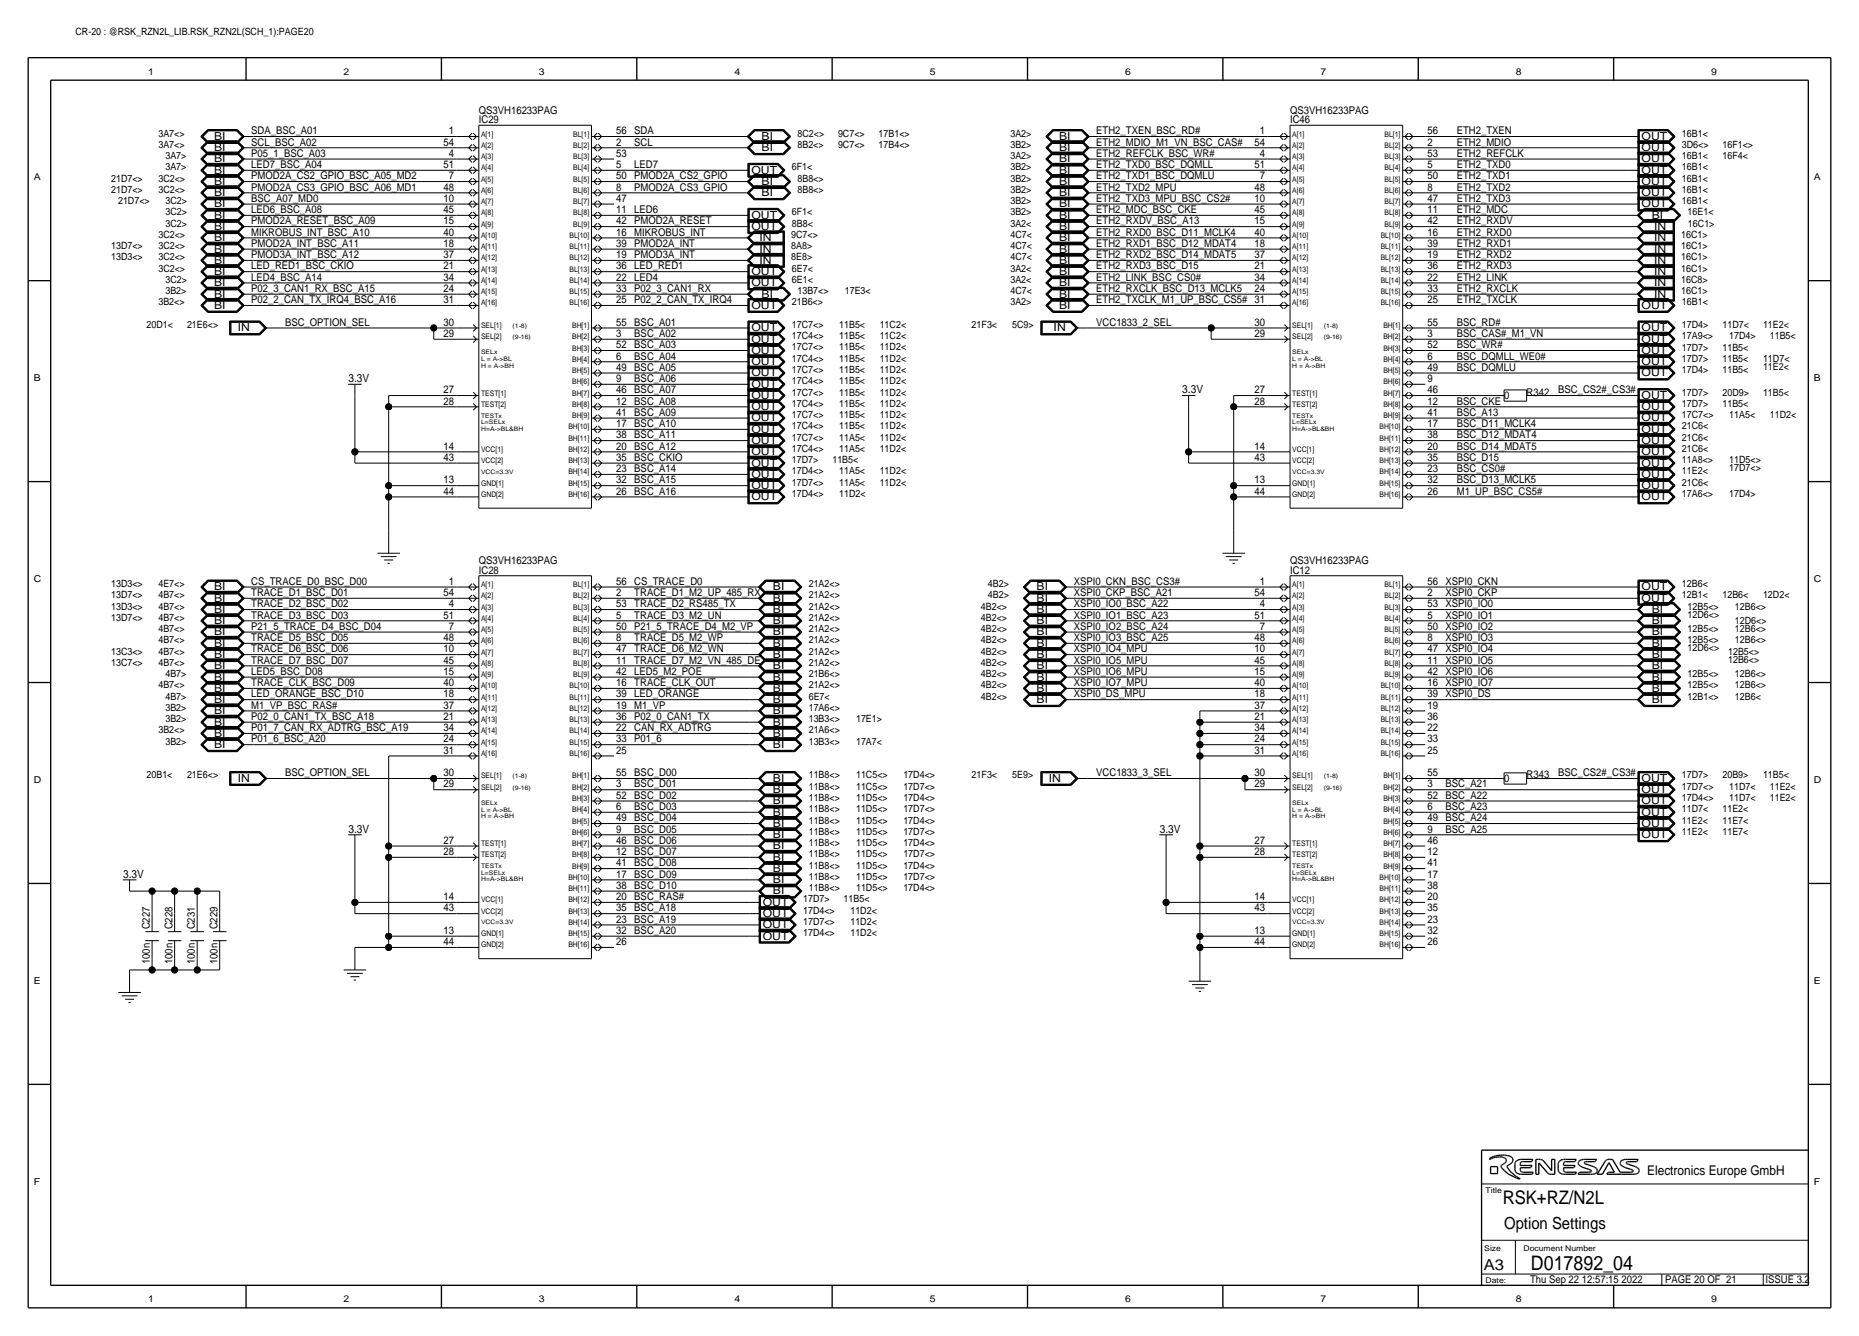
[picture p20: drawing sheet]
<svg xmlns="http://www.w3.org/2000/svg" width="419mm" height="301mm" viewBox="0 0 419 301" stroke-linecap="round" stroke-linejoin="round" font-family="sans-serif">
<defs><g id="words">
<text font-size="4.5" x="345.1" y="286.3">D017892_04</text>
<text font-size="4.2" x="338.8" y="271.6">RSK+RZ/N2L</text>
<text font-size="3.8" x="339.1" y="277.2">Option Settings</text>
<text font-size="3.4" x="334.5" y="286.3">A3</text>
<text font-size="3" x="371.3" y="265">Electronics Europe GmbH</text>
<g font-size="2.6">
<text x="78.6" y="86.2">3.3V</text>
<text x="266.5" y="88.7">3.3V</text>
<text x="78.6" y="187.8">3.3V</text>
<text x="261.5" y="187.8">3.3V</text>
<text x="27.8" y="197.9">3.3V</text>
</g>
<g font-size="2.5">
<text x="48.3" y="34.1">BI</text>
<text x="48.3" y="31.5">BI</text>
<text x="171.7" y="34.1">BI</text>
<text x="171.7" y="31.5">BI</text>
<text x="238.8" y="31.5">BI</text>
<text x="238.8" y="34.1">BI</text>
<text x="370.1" y="34.1">OUT</text>
<text x="370.1" y="31.5">OUT</text>
<text x="48.3" y="41.7">BI</text>
<text x="48.3" y="39.2">BI</text>
<text x="48.3" y="36.6">BI</text>
<text x="169.4" y="39.2">OUT</text>
<text x="171.7" y="41.7">BI</text>
<text x="238.8" y="36.6">BI</text>
<text x="238.8" y="41.7">BI</text>
<text x="238.8" y="39.2">BI</text>
<text x="370.1" y="36.6">OUT</text>
<text x="370.1" y="41.7">OUT</text>
<text x="370.1" y="39.2">OUT</text>
<text x="48.3" y="44.2">BI</text>
<text x="48.3" y="46.8">BI</text>
<text x="171.7" y="44.2">BI</text>
<text x="238.8" y="46.8">BI</text>
<text x="238.8" y="44.2">BI</text>
<text x="370.1" y="46.8">OUT</text>
<text x="370.1" y="44.2">OUT</text>
<text x="48.3" y="51.9">BI</text>
<text x="48.3" y="49.3">BI</text>
<text x="169.4" y="51.9">OUT</text>
<text x="169.4" y="49.3">OUT</text>
<text x="238.8" y="49.3">BI</text>
<text x="238.8" y="51.9">BI</text>
<text x="372.4" y="49.3">BI</text>
<text x="372.9" y="51.9">IN</text>
<text x="48.3" y="54.4">BI</text>
<text x="48.3" y="59.5">BI</text>
<text x="48.3" y="56.9">BI</text>
<text x="171.2" y="59.5">IN</text>
<text x="171.2" y="56.9">IN</text>
<text x="171.2" y="54.4">IN</text>
<text x="238.8" y="54.4">BI</text>
<text x="238.8" y="56.9">BI</text>
<text x="238.8" y="59.5">BI</text>
<text x="372.9" y="54.4">IN</text>
<text x="372.9" y="56.9">IN</text>
<text x="372.9" y="59.5">IN</text>
<text x="48.3" y="62">BI</text>
<text x="48.3" y="64.6">BI</text>
<text x="169.4" y="62">OUT</text>
<text x="169.4" y="64.6">OUT</text>
<text x="238.8" y="62">BI</text>
<text x="238.8" y="64.6">BI</text>
<text x="372.9" y="64.6">IN</text>
<text x="372.9" y="62">IN</text>
<text x="48.3" y="67.1">BI</text>
<text x="48.3" y="69.6">BI</text>
<text x="169.4" y="69.6">OUT</text>
<text x="171.7" y="67.1">BI</text>
<text x="238.8" y="69.6">BI</text>
<text x="238.8" y="67.1">BI</text>
<text x="370.1" y="69.6">OUT</text>
<text x="372.9" y="67.1">IN</text>
<text x="53.6" y="74.7">IN</text>
<text x="169.4" y="77.3">OUT</text>
<text x="169.4" y="74.7">OUT</text>
<text x="237.5" y="74.7">IN</text>
<text x="370.1" y="77.3">OUT</text>
<text x="370.1" y="74.7">OUT</text>
<text x="169.4" y="82.3">OUT</text>
<text x="169.4" y="79.8">OUT</text>
<text x="370.1" y="82.3">OUT</text>
<text x="370.1" y="79.8">OUT</text>
<text x="169.4" y="87.4">OUT</text>
<text x="169.4" y="84.9">OUT</text>
<text x="169.4" y="90">OUT</text>
<text x="370.1" y="90">OUT</text>
<text x="370.1" y="84.9">OUT</text>
<text x="169.4" y="95">OUT</text>
<text x="169.4" y="92.5">OUT</text>
<text x="370.1" y="92.5">OUT</text>
<text x="370.1" y="95">OUT</text>
<text x="169.4" y="97.6">OUT</text>
<text x="169.4" y="100.1">OUT</text>
<text x="370.1" y="100.1">OUT</text>
<text x="370.1" y="97.6">OUT</text>
<text x="169.4" y="105.2">OUT</text>
<text x="169.4" y="107.7">OUT</text>
<text x="169.4" y="102.7">OUT</text>
<text x="370.1" y="105.2">OUT</text>
<text x="370.1" y="102.7">OUT</text>
<text x="370.1" y="107.7">OUT</text>
<text x="169.4" y="110.3">OUT</text>
<text x="169.4" y="112.8">OUT</text>
<text x="370.1" y="112.8">OUT</text>
<text x="370.1" y="110.3">OUT</text>
<text x="48.3" y="135.7">BI</text>
<text x="48.3" y="133.1">BI</text>
<text x="174.2" y="135.7">BI</text>
<text x="174.2" y="133.1">BI</text>
<text x="233.7" y="135.7">BI</text>
<text x="233.7" y="133.1">BI</text>
<text x="370.1" y="133.1">OUT</text>
<text x="370.1" y="135.7">OUT</text>
<text x="48.3" y="143.3">BI</text>
<text x="48.3" y="140.8">BI</text>
<text x="48.3" y="138.2">BI</text>
<text x="174.2" y="143.3">BI</text>
<text x="174.2" y="140.8">BI</text>
<text x="174.2" y="138.2">BI</text>
<text x="233.7" y="143.3">BI</text>
<text x="233.7" y="138.2">BI</text>
<text x="233.7" y="140.8">BI</text>
<text x="372.4" y="140.8">BI</text>
<text x="372.4" y="143.3">BI</text>
<text x="372.4" y="138.2">BI</text>
<text x="48.3" y="148.4">BI</text>
<text x="48.3" y="145.8">BI</text>
<text x="174.2" y="148.4">BI</text>
<text x="174.2" y="145.8">BI</text>
<text x="233.7" y="148.4">BI</text>
<text x="233.7" y="145.8">BI</text>
<text x="372.4" y="148.4">BI</text>
<text x="372.4" y="145.8">BI</text>
<text x="48.3" y="153.5">BI</text>
<text x="48.3" y="150.9">BI</text>
<text x="174.2" y="153.5">BI</text>
<text x="174.2" y="150.9">BI</text>
<text x="233.7" y="153.5">BI</text>
<text x="233.7" y="150.9">BI</text>
<text x="372.4" y="153.5">BI</text>
<text x="372.4" y="150.9">BI</text>
<text x="48.3" y="161.1">BI</text>
<text x="48.3" y="158.5">BI</text>
<text x="48.3" y="156">BI</text>
<text x="174.2" y="161.1">BI</text>
<text x="174.2" y="158.5">BI</text>
<text x="174.2" y="156">BI</text>
<text x="233.7" y="158.5">BI</text>
<text x="233.7" y="156">BI</text>
<text x="372.4" y="158.5">BI</text>
<text x="372.4" y="156">BI</text>
<text x="48.3" y="166.2">BI</text>
<text x="48.3" y="163.6">BI</text>
<text x="174.2" y="166.2">BI</text>
<text x="174.2" y="163.6">BI</text>
<text x="48.3" y="168.7">BI</text>
<text x="174.2" y="168.7">BI</text>
<text x="53.6" y="176.3">IN</text>
<text x="174.2" y="178.9">BI</text>
<text x="174.2" y="176.3">BI</text>
<text x="236.5" y="176.3">IN</text>
<text x="370.1" y="178.9">OUT</text>
<text x="370.1" y="176.3">OUT</text>
<text x="174.2" y="183.9">BI</text>
<text x="174.2" y="181.4">BI</text>
<text x="370.1" y="183.9">OUT</text>
<text x="370.1" y="181.4">OUT</text>
<text x="174.2" y="191.6">BI</text>
<text x="174.2" y="189">BI</text>
<text x="174.2" y="186.5">BI</text>
<text x="370.1" y="189">OUT</text>
<text x="370.1" y="186.5">OUT</text>
<text x="174.2" y="196.6">BI</text>
<text x="174.2" y="194.1">BI</text>
<text x="174.2" y="201.7">BI</text>
<text x="174.2" y="199.2">BI</text>
<text x="172" y="209.3">OUT</text>
<text x="172" y="206.8">OUT</text>
<text x="172" y="204.3">OUT</text>
<text x="172" y="211.9">OUT</text>
</g>
<g font-size="2.4">
<text x="107.9" y="25.7">QS3VH16233PAG</text>
<text x="108" y="27.7">IC29</text>
<text x="290.8" y="25.7">QS3VH16233PAG</text>
<text x="290.8" y="27.7">IC46</text>
<text x="56.6" y="30.3">SDA_BSC_A01</text>
<text x="56.6" y="32.8">SCL_BSC_A02</text>
<text x="56.6" y="35.4">P05_1_BSC_A03</text>
<text x="100" y="32.8">54</text>
<text x="101.2" y="35.4">4</text>
<text x="101.2" y="30.3">1</text>
<text x="138.9" y="35.4">53</text>
<text x="138.9" y="32.8">2</text>
<text x="138.9" y="30.3">56 SDA</text>
<text x="143" y="32.8">SCL</text>
<text x="247.1" y="30.3">ETH2_TXEN_BSC_RD#</text>
<text x="247.1" y="35.4">ETH2_REFCLK_BSC_WR#</text>
<text x="247.1" y="32.8">ETH2_MDIO_M1_VN_BSC_CAS#</text>
<text x="282.9" y="32.8">54</text>
<text x="284" y="35.4">4</text>
<text x="284" y="30.3">1</text>
<text x="321.8" y="35.4">53</text>
<text x="321.8" y="32.8">2</text>
<text x="321.8" y="30.3">56</text>
<text x="328.4" y="35.4">ETH2_REFCLK</text>
<text x="328.4" y="30.3">ETH2_TXEN</text>
<text x="328.4" y="32.8">ETH2_MDIO</text>
<text x="56.6" y="40.4">PMOD2A_CS2_GPIO_BSC_A05_MD2</text>
<text x="56.6" y="37.9">LED7_BSC_A04</text>
<text x="100" y="37.9">51</text>
<text x="101.2" y="40.4">7</text>
<text x="138.9" y="40.4">50 PMOD2A_CS2_GPIO</text>
<text x="138.9" y="37.9">5</text>
<text x="143" y="37.9">LED7</text>
<text x="247.1" y="40.4">ETH2_TXD1_BSC_DQMLU</text>
<text x="247.1" y="37.9">ETH2_TXD0_BSC_DQMLL</text>
<text x="282.9" y="37.9">51</text>
<text x="284" y="40.4">7</text>
<text x="321.8" y="40.4">50</text>
<text x="321.8" y="37.9">5</text>
<text x="328.4" y="37.9">ETH2_TXD0</text>
<text x="328.4" y="40.4">ETH2_TXD1</text>
<text x="56.6" y="45.5">BSC_A07_MD0</text>
<text x="56.6" y="43">PMOD2A_CS3_GPIO_BSC_A06_MD1</text>
<text x="100" y="45.5">10</text>
<text x="100" y="43">48</text>
<text x="138.9" y="45.5">47</text>
<text x="138.9" y="43">8</text>
<text x="143" y="43">PMOD2A_CS3_GPIO</text>
<text x="247.1" y="45.5">ETH2_TXD3_MPU_BSC_CS2#</text>
<text x="247.1" y="43">ETH2_TXD2_MPU</text>
<text x="282.9" y="45.5">10</text>
<text x="282.9" y="43">48</text>
<text x="321.8" y="45.5">47</text>
<text x="321.8" y="43">8</text>
<text x="328.4" y="43">ETH2_TXD2</text>
<text x="328.4" y="45.5">ETH2_TXD3</text>
<text x="56.6" y="53.1">MIKROBUS_INT_BSC_A10</text>
<text x="56.6" y="50.6">PMOD2A_RESET_BSC_A09</text>
<text x="56.6" y="48.1">LED6_BSC_A08</text>
<text x="100" y="53.1">40</text>
<text x="100" y="50.6">15</text>
<text x="100" y="48.1">45</text>
<text x="138.9" y="53.1">16 MIKROBUS_INT</text>
<text x="138.9" y="50.6">42 PMOD2A_RESET</text>
<text x="138.9" y="48.1">11 LED6</text>
<text x="247.1" y="53.1">ETH2_RXD0_BSC_D11_MCLK4</text>
<text x="247.1" y="48.1">ETH2_MDC_BSC_CKE</text>
<text x="247.1" y="50.6">ETH2_RXDV_BSC_A13</text>
<text x="282.9" y="53.1">40</text>
<text x="282.9" y="50.6">15</text>
<text x="282.9" y="48.1">45</text>
<text x="321.8" y="53.1">16</text>
<text x="321.8" y="50.6">42</text>
<text x="321.8" y="48.1">11</text>
<text x="328.4" y="48.1">ETH2_MDC</text>
<text x="328.4" y="50.6">ETH2_RXDV</text>
<text x="328.4" y="53.1">ETH2_RXD0</text>
<text x="56.6" y="58.2">PMOD3A_INT_BSC_A12</text>
<text x="56.6" y="55.7">PMOD2A_INT_BSC_A11</text>
<text x="100" y="58.2">37</text>
<text x="100" y="55.7">18</text>
<text x="138.9" y="58.2">19 PMOD3A_INT</text>
<text x="138.9" y="55.7">39 PMOD2A_INT</text>
<text x="247.1" y="55.7">ETH2_RXD1_BSC_D12_MDAT4</text>
<text x="247.1" y="58.2">ETH2_RXD2_BSC_D14_MDAT5</text>
<text x="282.9" y="58.2">37</text>
<text x="282.9" y="55.7">18</text>
<text x="321.8" y="58.2">19</text>
<text x="321.8" y="55.7">39</text>
<text x="328.4" y="55.7">ETH2_RXD1</text>
<text x="328.4" y="58.2">ETH2_RXD2</text>
<text x="56.6" y="65.8">P02_3_CAN1_RX_BSC_A15</text>
<text x="56.6" y="63.3">LED4_BSC_A14</text>
<text x="56.6" y="60.8">LED_RED1_BSC_CKIO</text>
<text x="100" y="65.8">24</text>
<text x="100" y="63.3">34</text>
<text x="100" y="60.8">21</text>
<text x="138.9" y="65.8">33 P02_3_CAN1_RX</text>
<text x="138.9" y="63.3">22 LED4</text>
<text x="138.9" y="60.8">36 LED_RED1</text>
<text x="247.1" y="60.8">ETH2_RXD3_BSC_D15</text>
<text x="247.1" y="65.8">ETH2_RXCLK_BSC_D13_MCLK5</text>
<text x="247.1" y="63.3">ETH2_LINK_BSC_CS0#</text>
<text x="282.9" y="65.8">24</text>
<text x="282.9" y="63.3">34</text>
<text x="282.9" y="60.8">21</text>
<text x="321.8" y="65.8">33</text>
<text x="321.8" y="63.3">22</text>
<text x="321.8" y="60.8">36</text>
<text x="328.4" y="63.3">ETH2_LINK</text>
<text x="328.4" y="60.8">ETH2_RXD3</text>
<text x="328.4" y="65.8">ETH2_RXCLK</text>
<text x="56.6" y="68.4">P02_2_CAN_TX_IRQ4_BSC_A16</text>
<text x="100" y="68.4">31</text>
<text x="138.9" y="68.4">25 P02_2_CAN_TX_IRQ4</text>
<text x="247.1" y="68.4">ETH2_TXCLK_M1_UP_BSC_CS5# 31</text>
<text x="321.8" y="68.4">25</text>
<text x="328.4" y="68.4">ETH2_TXCLK</text>
<text x="64.3" y="73.5">BSC_OPTION_SEL</text>
<text x="100" y="76">29</text>
<text x="100" y="73.5">30</text>
<text x="138.9" y="76">3</text>
<text x="138.9" y="73.5">55 BSC_A01</text>
<text x="143" y="76">BSC_A02</text>
<text x="247.1" y="73.5">VCC1833_2_SEL</text>
<text x="282.9" y="76">29</text>
<text x="282.9" y="73.5">30</text>
<text x="321.8" y="76">3</text>
<text x="321.8" y="73.5">55</text>
<text x="328.4" y="76">BSC_CAS#_M1_VN</text>
<text x="328.4" y="73.5">BSC_RD#</text>
<text x="138.9" y="83.6">49 BSC_A05</text>
<text x="138.9" y="81.1">6</text>
<text x="138.9" y="78.5">52 BSC_A03</text>
<text x="143" y="81.1">BSC_A04</text>
<text x="321.8" y="83.6">49</text>
<text x="321.8" y="81.1">6</text>
<text x="321.8" y="78.5">52</text>
<text x="328.4" y="78.5">BSC_WR#</text>
<text x="328.4" y="81.1">BSC_DQMLL_WE0#</text>
<text x="328.4" y="83.6">BSC_DQMLU</text>
<text x="100" y="88.7">27</text>
<text x="138.9" y="88.7">46 BSC_A07</text>
<text x="138.9" y="86.2">9</text>
<text x="143" y="86.2">BSC_A06</text>
<text x="282.9" y="88.7">27</text>
<text x="321.8" y="88.7">46</text>
<text x="321.8" y="86.2">9</text>
<text x="339.1" y="90">0</text>
<text x="344.2" y="89.2">R342</text>
<text x="351.3" y="88.7">BSC_CS2#_CS3#</text>
<text x="100" y="91.2">28</text>
<text x="138.9" y="93.8">41 BSC_A09</text>
<text x="138.9" y="91.2">12 BSC_A08</text>
<text x="282.9" y="91.2">28</text>
<text x="321.8" y="93.8">41</text>
<text x="321.8" y="91.2">12</text>
<text x="328.4" y="91.2">BSC_CKE</text>
<text x="328.4" y="93.8">BSC_A13</text>
<text x="100" y="101.4">14</text>
<text x="138.9" y="101.4">20 BSC_A12</text>
<text x="138.9" y="98.9">38 BSC_A11</text>
<text x="138.9" y="96.3">17 BSC_A10</text>
<text x="282.9" y="101.4">14</text>
<text x="321.8" y="101.4">20</text>
<text x="321.8" y="98.9">38</text>
<text x="321.8" y="96.3">17</text>
<text x="328.4" y="98.9">BSC_D12_MDAT4</text>
<text x="328.4" y="101.4">BSC_D14_MDAT5</text>
<text x="328.4" y="96.3">BSC_D11_MCLK4</text>
<text x="100" y="103.9">43</text>
<text x="138.9" y="106.5">23 BSC_A14</text>
<text x="138.9" y="103.9">35 BSC_CKIO</text>
<text x="282.9" y="103.9">43</text>
<text x="321.8" y="106.5">23</text>
<text x="321.8" y="103.9">35</text>
<text x="328.4" y="103.9">BSC_D15</text>
<text x="328.4" y="106.5">BSC_CS0#</text>
<text x="100" y="111.6">44</text>
<text x="100" y="109">13</text>
<text x="138.9" y="111.6">26 BSC_A16</text>
<text x="138.9" y="109">32 BSC_A15</text>
<text x="282.9" y="111.6">44</text>
<text x="282.9" y="109">13</text>
<text x="321.8" y="111.6">26</text>
<text x="321.8" y="109">32</text>
<text x="328.4" y="109">BSC_D13_MCLK5</text>
<text x="328.4" y="111.6">M1_UP_BSC_CS5#</text>
<text x="56.6" y="131.9">CS_TRACE_D0_BSC_D00</text>
<text x="101.2" y="131.9">1</text>
<text x="107.9" y="129.3">IC28</text>
<text x="107.9" y="127.3">QS3VH16233PAG</text>
<text x="138.9" y="131.9">56 CS_TRACE_D0</text>
<text x="242.1" y="131.9">XSPI0_CKN_BSC_CS3#</text>
<text x="284" y="131.9">1</text>
<text x="290.8" y="127.3">QS3VH16233PAG</text>
<text x="290.8" y="129.3">IC12</text>
<text x="321.8" y="131.9">56 XSPI0_CKN</text>
<text x="56.6" y="134.4">TRACE_D1_BSC_D01</text>
<text x="56.6" y="137">TRACE_D2_BSC_D02</text>
<text x="100" y="134.4">54</text>
<text x="101.2" y="137">4</text>
<text x="138.9" y="137">53 TRACE_D2_RS485_TX</text>
<text x="138.9" y="134.4">2</text>
<text x="143" y="134.4">TRACE_D1_M2_UP_485_RX</text>
<text x="242.1" y="137">XSPI0_IO0_BSC_A22</text>
<text x="242.1" y="134.4">XSPI0_CKP_BSC_A21</text>
<text x="282.9" y="134.4">54</text>
<text x="284" y="137">4</text>
<text x="321.8" y="137">53 XSPI0_IO0</text>
<text x="321.8" y="134.4">2</text>
<text x="325.9" y="134.4">XSPI0_CKP</text>
<text x="56.6" y="139.5">TRACE_D3_BSC_D03</text>
<text x="56.6" y="142">P21_5_TRACE_D4_BSC_D04</text>
<text x="100" y="139.5">51</text>
<text x="101.2" y="142">7</text>
<text x="138.9" y="142">50 P21_5_TRACE_D4_M2_VP</text>
<text x="138.9" y="139.5">5</text>
<text x="143" y="139.5">TRACE_D3_M2_UN</text>
<text x="242.1" y="139.5">XSPI0_IO1_BSC_A23</text>
<text x="242.1" y="142">XSPI0_IO2_BSC_A24</text>
<text x="282.9" y="139.5">51</text>
<text x="284" y="142">7</text>
<text x="321.8" y="142">50 XSPI0_IO2</text>
<text x="321.8" y="139.5">5</text>
<text x="325.9" y="139.5">XSPI0_IO1</text>
<text x="56.6" y="144.6">TRACE_D5_BSC_D05</text>
<text x="56.6" y="147.1">TRACE_D6_BSC_D06</text>
<text x="56.6" y="149.7">TRACE_D7_BSC_D07</text>
<text x="100" y="149.7">45</text>
<text x="100" y="147.1">10</text>
<text x="100" y="144.6">48</text>
<text x="138.9" y="149.7">11 TRACE_D7_M2_VN_485_DE</text>
<text x="138.9" y="147.1">47 TRACE_D6_M2_WN</text>
<text x="138.9" y="144.6">8</text>
<text x="143" y="144.6">TRACE_D5_M2_WP</text>
<text x="242.1" y="147.1">XSPI0_IO4_MPU</text>
<text x="242.1" y="149.7">XSPI0_IO5_MPU</text>
<text x="242.1" y="144.6">XSPI0_IO3_BSC_A25</text>
<text x="282.9" y="149.7">45</text>
<text x="282.9" y="147.1">10</text>
<text x="282.9" y="144.6">48</text>
<text x="321.8" y="149.7">11 XSPI0_IO5</text>
<text x="321.8" y="147.1">47 XSPI0_IO4</text>
<text x="321.8" y="144.6">8</text>
<text x="325.9" y="144.6">XSPI0_IO3</text>
<text x="56.6" y="152.2">LED5_BSC_D08</text>
<text x="56.6" y="154.7">TRACE_CLK_BSC_D09</text>
<text x="100" y="154.7">40</text>
<text x="100" y="152.2">15</text>
<text x="138.9" y="154.7">16 TRACE_CLK_OUT</text>
<text x="138.9" y="152.2">42 LED5_M2_POE</text>
<text x="242.1" y="154.7">XSPI0_IO7_MPU</text>
<text x="242.1" y="152.2">XSPI0_IO6_MPU</text>
<text x="282.9" y="154.7">40</text>
<text x="282.9" y="152.2">15</text>
<text x="321.8" y="154.7">16 XSPI0_IO7</text>
<text x="321.8" y="152.2">42 XSPI0_IO6</text>
<text x="56.6" y="159.8">M1_VP_BSC_RAS#</text>
<text x="56.6" y="157.3">LED_ORANGE_BSC_D10</text>
<text x="100" y="159.8">37</text>
<text x="100" y="157.3">18</text>
<text x="138.9" y="159.8">19 M1_VP</text>
<text x="138.9" y="157.3">39 LED_ORANGE</text>
<text x="242.1" y="157.3">XSPI0_DS_MPU</text>
<text x="282.9" y="159.8">37</text>
<text x="282.9" y="157.3">18</text>
<text x="321.8" y="159.8">19</text>
<text x="321.8" y="157.3">39 XSPI0_DS</text>
<text x="56.6" y="167.4">P01_6_BSC_A20</text>
<text x="56.6" y="162.4">P02_0_CAN1_TX_BSC_A18</text>
<text x="56.6" y="164.9">P01_7_CAN_RX_ADTRG_BSC_A19</text>
<text x="100" y="167.4">24</text>
<text x="100" y="164.9">34</text>
<text x="100" y="162.4">21</text>
<text x="138.9" y="167.4">33 P01_6</text>
<text x="138.9" y="164.9">22 CAN_RX_ADTRG</text>
<text x="138.9" y="162.4">36 P02_0_CAN1_TX</text>
<text x="282.9" y="167.4">24</text>
<text x="282.9" y="164.9">34</text>
<text x="282.9" y="162.4">21</text>
<text x="321.8" y="167.4">33</text>
<text x="321.8" y="164.9">22</text>
<text x="321.8" y="162.4">36</text>
<text x="100" y="170">31</text>
<text x="138.9" y="170">25</text>
<text x="282.9" y="170">31</text>
<text x="321.8" y="170">25</text>
<text x="64.3" y="175.1">BSC_OPTION_SEL</text>
<text x="100" y="177.6">29</text>
<text x="100" y="175.1">30</text>
<text x="138.9" y="177.6">3</text>
<text x="138.9" y="175.1">55 BSC_D00</text>
<text x="143" y="177.6">BSC_D01</text>
<text x="247.1" y="175.1">VCC1833_3_SEL</text>
<text x="282.9" y="177.6">29</text>
<text x="282.9" y="175.1">30</text>
<text x="321.8" y="177.6">3</text>
<text x="321.8" y="175.1">55</text>
<text x="325.9" y="177.6">BSC_A21</text>
<text x="339.1" y="176.3">0</text>
<text x="344.2" y="175.6">R343</text>
<text x="351.3" y="175.1">BSC_CS2#_CS3#</text>
<text x="138.9" y="185.2">49 BSC_D04</text>
<text x="138.9" y="182.7">6</text>
<text x="138.9" y="180.1">52 BSC_D02</text>
<text x="143" y="182.7">BSC_D03</text>
<text x="321.8" y="185.2">49 BSC_A24</text>
<text x="321.8" y="182.7">6</text>
<text x="321.8" y="180.1">52 BSC_A22</text>
<text x="325.9" y="182.7">BSC_A23</text>
<text x="100" y="190.3">27</text>
<text x="138.9" y="190.3">46 BSC_D06</text>
<text x="138.9" y="187.8">9</text>
<text x="143" y="187.8">BSC_D05</text>
<text x="282.9" y="190.3">27</text>
<text x="321.8" y="190.3">46</text>
<text x="321.8" y="187.8">9</text>
<text x="325.9" y="187.8">BSC_A25</text>
<text x="100" y="192.8">28</text>
<text x="138.9" y="197.9">17 BSC_D09</text>
<text x="138.9" y="195.4">41 BSC_D08</text>
<text x="138.9" y="192.8">12 BSC_D07</text>
<text x="282.9" y="192.8">28</text>
<text x="321.8" y="197.9">17</text>
<text x="321.8" y="195.4">41</text>
<text x="321.8" y="192.8">12</text>
<text x="100" y="203">14</text>
<text x="138.9" y="203">20 BSC_RAS#</text>
<text x="138.9" y="200.5">38 BSC_D10</text>
<text x="282.9" y="203">14</text>
<text x="321.8" y="203">20</text>
<text x="321.8" y="200.5">38</text>
<text x="33.8" y="209.6" transform="rotate(-90 33.8 209.6)">C227</text>
<text x="38.9" y="209.6" transform="rotate(-90 38.9 209.6)">C228</text>
<text x="43.9" y="209.6" transform="rotate(-90 43.9 209.6)">C231</text>
<text x="49" y="209.6" transform="rotate(-90 49 209.6)">C229</text>
<text x="100" y="205.5">43</text>
<text x="138.9" y="208.1">23 BSC_A19</text>
<text x="138.9" y="205.5">35 BSC_A18</text>
<text x="282.9" y="205.5">43</text>
<text x="321.8" y="208.1">23</text>
<text x="321.8" y="205.5">35</text>
<text x="100" y="213.2">44</text>
<text x="100" y="210.6">13</text>
<text x="138.9" y="213.2">26</text>
<text x="138.9" y="210.6">32 BSC_A20</text>
<text x="282.9" y="213.2">44</text>
<text x="282.9" y="210.6">13</text>
<text x="321.8" y="213.2">26</text>
<text x="321.8" y="210.6">32</text>
<text x="33.8" y="217.4" transform="rotate(-90 33.8 217.4)">100n</text>
<text x="38.9" y="217.4" transform="rotate(-90 38.9 217.4)">100n</text>
<text x="43.9" y="217.4" transform="rotate(-90 43.9 217.4)">100n</text>
<text x="49" y="217.4" transform="rotate(-90 49 217.4)">100n</text>
<text x="344.9" y="289.4">Thu Sep 22 12:57:15 2022</text>
<text x="375.4" y="289.4">PAGE 20 OF 21</text>
<text x="398" y="289.4">ISSUE 3.2</text>
</g>
<g font-size="2.3">
<text x="17" y="7.9">CR-20 : @RSK_RZN2L_LIB.RSK_RZN2L(SCH_1):PAGE20</text>
<text x="35.7" y="30.8">3A7&lt;&gt;</text>
<text x="35.7" y="33.3">3A7&lt;&gt;</text>
<text x="37.3" y="35.9">3A7&gt;</text>
<text x="179.8" y="33.3">8B2&lt;&gt;</text>
<text x="179.8" y="30.8">8C2&lt;&gt;</text>
<text x="188.9" y="33.3">9C7&lt;&gt;</text>
<text x="188.9" y="30.8">9C7&lt;&gt;</text>
<text x="198.1" y="33.3">17B4&lt;&gt;</text>
<text x="198.1" y="30.8">17B1&lt;&gt;</text>
<text x="227.8" y="30.8">3A2&gt;</text>
<text x="227.8" y="35.9">3A2&gt;</text>
<text x="227.8" y="33.3">3B2&gt;</text>
<text x="379.2" y="35.9">16B1&lt;</text>
<text x="379.2" y="30.8">16B1&lt;</text>
<text x="379.2" y="33.3">3D6&lt;&gt;</text>
<text x="388.3" y="35.9">16F4&lt;</text>
<text x="388.3" y="33.3">16F1&lt;&gt;</text>
<text x="25" y="40.9">21D7&lt;&gt;</text>
<text x="35.7" y="40.9">3C2&lt;&gt;</text>
<text x="37.3" y="38.4">3A7&gt;</text>
<text x="178.5" y="38.4">6F1&lt;</text>
<text x="179.8" y="40.9">8B8&lt;&gt;</text>
<text x="227.8" y="40.9">3B2&gt;</text>
<text x="227.8" y="38.4">3B2&gt;</text>
<text x="379.2" y="38.4">16B1&lt;</text>
<text x="379.2" y="40.9">16B1&lt;</text>
<text x="25" y="43.5">21D7&lt;&gt;</text>
<text x="26.6" y="46">21D7&lt;&gt;</text>
<text x="35.7" y="43.5">3C2&lt;&gt;</text>
<text x="37.3" y="46">3C2&gt;</text>
<text x="179.8" y="43.5">8B8&lt;&gt;</text>
<text x="227.8" y="46">3B2&gt;</text>
<text x="227.8" y="43.5">3B2&gt;</text>
<text x="379.2" y="43.5">16B1&lt;</text>
<text x="379.2" y="46">16B1&lt;</text>
<text x="35.7" y="53.6">3C2&lt;&gt;</text>
<text x="37.3" y="51.1">3C2&gt;</text>
<text x="37.3" y="48.6">3C2&gt;</text>
<text x="178.4" y="53.6">9C7&lt;&gt;</text>
<text x="178.5" y="48.6">6F1&lt;</text>
<text x="178.5" y="51.1">8B8&lt;</text>
<text x="227.8" y="53.6">4C7&lt;</text>
<text x="227.8" y="48.6">3B2&gt;</text>
<text x="227.8" y="51.1">3A2&lt;</text>
<text x="379" y="53.6">16C1&gt;</text>
<text x="380.4" y="48.6">16E1&lt;</text>
<text x="380.5" y="51.1">16C1&gt;</text>
<text x="25" y="58.7">13D3&lt;&gt;</text>
<text x="25" y="56.2">13D7&lt;&gt;</text>
<text x="35.7" y="58.7">3C2&lt;&gt;</text>
<text x="35.7" y="56.2">3C2&lt;&gt;</text>
<text x="178.4" y="56.2">8A8&gt;</text>
<text x="178.4" y="58.7">8E8&gt;</text>
<text x="227.8" y="56.2">4C7&lt;</text>
<text x="227.8" y="58.7">4C7&lt;</text>
<text x="379" y="56.2">16C1&gt;</text>
<text x="379" y="58.7">16C1&gt;</text>
<text x="35.7" y="61.3">3C2&lt;&gt;</text>
<text x="37.3" y="63.8">3C2&gt;</text>
<text x="178.5" y="63.8">6E1&lt;</text>
<text x="178.5" y="61.3">6E7&lt;</text>
<text x="227.8" y="61.3">3A2&lt;</text>
<text x="227.8" y="63.8">3A2&lt;</text>
<text x="379" y="63.8">16C8&gt;</text>
<text x="379" y="61.3">16C1&gt;</text>
<text x="35.7" y="68.9">3B2&lt;&gt;</text>
<text x="37.3" y="66.3">3B2&gt;</text>
<text x="178.5" y="68.9">21B6&lt;&gt;</text>
<text x="179.8" y="66.3">13B7&lt;&gt;</text>
<text x="190.4" y="66.3">17E3&lt;</text>
<text x="227.8" y="66.3">4C7&lt;</text>
<text x="227.8" y="68.9">3A2&gt;</text>
<text x="379" y="66.3">16C1&gt;</text>
<text x="379.2" y="68.9">16B1&lt;</text>
<text x="33" y="74">20D1&lt;</text>
<text x="42.2" y="74">21E6&lt;&gt;</text>
<text x="178.5" y="74">17C7&lt;&gt;</text>
<text x="178.5" y="76.5">17C4&lt;&gt;</text>
<text x="189.2" y="74">11B5&lt;</text>
<text x="189.2" y="76.5">11B5&lt;</text>
<text x="198.3" y="74">11C2&lt;</text>
<text x="198.3" y="76.5">11C2&lt;</text>
<text x="219" y="74">21F3&lt;</text>
<text x="228.2" y="74">5C9&gt;</text>
<text x="379.2" y="76.5">17A9&lt;&gt;</text>
<text x="379.2" y="74">17D4&gt;</text>
<text x="388.3" y="74">11D7&lt;</text>
<text x="389.8" y="76.5">17D4&gt;</text>
<text x="397.5" y="74">11E2&lt;</text>
<text x="399" y="76.5">11B5&lt;</text>
<text x="178.5" y="79">17C7&lt;&gt;</text>
<text x="178.5" y="81.6">17C4&lt;&gt;</text>
<text x="189.2" y="79">11B5&lt;</text>
<text x="189.2" y="81.6">11B5&lt;</text>
<text x="198.3" y="79">11D2&lt;</text>
<text x="198.3" y="81.6">11D2&lt;</text>
<text x="379.2" y="79">17D7&gt;</text>
<text x="379.2" y="81.6">17D7&gt;</text>
<text x="388.3" y="79">11B5&lt;</text>
<text x="388.3" y="81.6">11B5&lt;</text>
<text x="397.5" y="81.6">11D7&lt;</text>
<text x="397.5" y="83.4">11E2&lt;</text>
<text x="178.5" y="84.1">17C7&lt;&gt;</text>
<text x="178.5" y="86.7">17C4&lt;&gt;</text>
<text x="178.5" y="89.2">17C7&lt;&gt;</text>
<text x="189.2" y="84.1">11B5&lt;</text>
<text x="189.2" y="86.7">11B5&lt;</text>
<text x="189.2" y="89.2">11B5&lt;</text>
<text x="198.3" y="89.2">11D2&lt;</text>
<text x="198.3" y="84.1">11D2&lt;</text>
<text x="198.3" y="86.7">11D2&lt;</text>
<text x="379.2" y="84.1">17D4&gt;</text>
<text x="379.2" y="89.2">17D7&gt;</text>
<text x="388.3" y="84.1">11B5&lt;</text>
<text x="388.3" y="89.2">20D9&gt;</text>
<text x="397.5" y="89.2">11B5&lt;</text>
<text x="178.5" y="91.7">17C4&lt;&gt;</text>
<text x="178.5" y="94.3">17C7&lt;&gt;</text>
<text x="189.2" y="91.7">11B5&lt;</text>
<text x="189.2" y="94.3">11B5&lt;</text>
<text x="198.3" y="91.7">11D2&lt;</text>
<text x="198.3" y="94.3">11D2&lt;</text>
<text x="379.2" y="91.7">17D7&gt;</text>
<text x="379.2" y="94.3">17C7&lt;&gt;</text>
<text x="388.3" y="91.7">11B5&lt;</text>
<text x="389.8" y="94.3">11A5&lt;</text>
<text x="399" y="94.3">11D2&lt;</text>
<text x="178.5" y="96.8">17C4&lt;&gt;</text>
<text x="178.5" y="99.4">17C7&lt;&gt;</text>
<text x="178.5" y="101.9">17C4&lt;&gt;</text>
<text x="189.2" y="96.8">11B5&lt;</text>
<text x="189.2" y="99.4">11A5&lt;</text>
<text x="189.2" y="101.9">11A5&lt;</text>
<text x="198.3" y="96.8">11D2&lt;</text>
<text x="198.3" y="99.4">11D2&lt;</text>
<text x="198.3" y="101.9">11D2&lt;</text>
<text x="379.2" y="99.4">21C6&lt;</text>
<text x="379.2" y="101.9">21C6&lt;</text>
<text x="379.2" y="96.8">21C6&lt;</text>
<text x="178.5" y="104.4">17D7&gt;</text>
<text x="178.5" y="107">17D4&lt;&gt;</text>
<text x="187.7" y="104.4">11B5&lt;</text>
<text x="189.2" y="107">11A5&lt;</text>
<text x="198.3" y="107">11D2&lt;</text>
<text x="379.2" y="104.4">11A8&lt;&gt;</text>
<text x="379.2" y="107">11E2&lt;</text>
<text x="389.8" y="104.4">11D5&lt;&gt;</text>
<text x="389.8" y="106.3">17D7&lt;&gt;</text>
<text x="178.5" y="109.5">17D7&lt;&gt;</text>
<text x="178.5" y="112.1">17D4&lt;&gt;</text>
<text x="189.2" y="109.5">11A5&lt;</text>
<text x="189.2" y="112.1">11D2&lt;</text>
<text x="198.3" y="109.5">11D2&lt;</text>
<text x="379.2" y="109.5">21C6&lt;</text>
<text x="379.2" y="112.1">17A6&lt;&gt;</text>
<text x="389.8" y="112.1">17D4&gt;</text>
<text x="25" y="132.4">13D3&lt;&gt;</text>
<text x="25" y="134.9">13D7&lt;&gt;</text>
<text x="25" y="137.5">13D3&lt;&gt;</text>
<text x="35.7" y="132.4">4E7&lt;&gt;</text>
<text x="35.7" y="134.9">4B7&lt;&gt;</text>
<text x="35.7" y="137.5">4B7&lt;&gt;</text>
<text x="182.3" y="132.4">21A2&lt;&gt;</text>
<text x="182.3" y="137.5">21A2&lt;&gt;</text>
<text x="182.3" y="134.9">21A2&lt;&gt;</text>
<text x="221.1" y="137.5">4B2&lt;&gt;</text>
<text x="222.7" y="132.4">4B2&gt;</text>
<text x="222.7" y="134.9">4B2&gt;</text>
<text x="379.2" y="132.4">12B6&lt;</text>
<text x="379.2" y="134.9">12B1&lt;</text>
<text x="380.4" y="137.5">12B5&lt;&gt;</text>
<text x="388.3" y="134.9">12B6&lt;</text>
<text x="391.1" y="137.5">12B6&lt;&gt;</text>
<text x="397.5" y="134.9">12D2&lt;</text>
<text x="25" y="140">13D7&lt;&gt;</text>
<text x="35.7" y="140">4B7&lt;&gt;</text>
<text x="35.7" y="142.5">4B7&lt;&gt;</text>
<text x="182.3" y="142.5">21A2&lt;&gt;</text>
<text x="182.3" y="140">21A2&lt;&gt;</text>
<text x="221.1" y="140">4B2&lt;&gt;</text>
<text x="221.1" y="142.5">4B2&lt;&gt;</text>
<text x="380.4" y="142.5">12B5&lt;&gt;</text>
<text x="380.4" y="139.3">12D6&lt;&gt;</text>
<text x="391.1" y="142.5">12B6&lt;&gt;</text>
<text x="391.1" y="140.7">12D6&lt;&gt;</text>
<text x="25" y="147.6">13C3&lt;&gt;</text>
<text x="35.7" y="145.1">4B7&lt;&gt;</text>
<text x="35.7" y="147.6">4B7&lt;&gt;</text>
<text x="182.3" y="145.1">21A2&lt;&gt;</text>
<text x="182.3" y="147.6">21A2&lt;&gt;</text>
<text x="221.1" y="147.6">4B2&lt;&gt;</text>
<text x="221.1" y="145.1">4B2&lt;&gt;</text>
<text x="380.4" y="145.1">12B5&lt;&gt;</text>
<text x="380.4" y="146.9">12D6&lt;&gt;</text>
<text x="389.6" y="147.6">12B5&lt;&gt;</text>
<text x="389.6" y="149.5">12B6&lt;&gt;</text>
<text x="391.1" y="145.1">12B6&lt;&gt;</text>
<text x="25" y="150.2">13C7&lt;&gt;</text>
<text x="35.7" y="150.2">4B7&lt;&gt;</text>
<text x="35.7" y="155.2">4B7&lt;&gt;</text>
<text x="37.3" y="152.7">4B7&gt;</text>
<text x="182.3" y="152.7">21B6&lt;&gt;</text>
<text x="182.3" y="155.2">21A2&lt;&gt;</text>
<text x="182.3" y="150.2">21A2&lt;&gt;</text>
<text x="221.1" y="155.2">4B2&lt;&gt;</text>
<text x="221.1" y="152.7">4B2&lt;&gt;</text>
<text x="221.1" y="150.2">4B2&lt;&gt;</text>
<text x="380.4" y="152.7">12B5&lt;&gt;</text>
<text x="380.4" y="155.2">12B5&lt;&gt;</text>
<text x="391.1" y="152.7">12B6&lt;&gt;</text>
<text x="391.1" y="155.2">12B6&lt;&gt;</text>
<text x="37.3" y="160.3">3B2&gt;</text>
<text x="37.3" y="157.8">4B7&gt;</text>
<text x="182.3" y="157.8">6E7&lt;</text>
<text x="182.3" y="160.3">17A6&lt;&gt;</text>
<text x="221.1" y="157.8">4B2&lt;&gt;</text>
<text x="380.4" y="157.8">12B1&lt;&gt;</text>
<text x="391.1" y="157.8">12B6&lt;</text>
<text x="35.7" y="165.4">3B2&lt;&gt;</text>
<text x="37.3" y="167.9">3B2&gt;</text>
<text x="37.3" y="162.9">3B2&gt;</text>
<text x="182.3" y="167.9">13B3&lt;&gt;</text>
<text x="182.3" y="165.4">21A6&lt;&gt;</text>
<text x="182.3" y="162.9">13B3&lt;&gt;</text>
<text x="193" y="167.9">17A7&lt;</text>
<text x="193" y="162.9">17E1&gt;</text>
<text x="33" y="175.6">20B1&lt;</text>
<text x="42.2" y="175.6">21E6&lt;&gt;</text>
<text x="182.3" y="178.1">11B8&lt;&gt;</text>
<text x="182.3" y="175.6">11B8&lt;&gt;</text>
<text x="193" y="178.1">11C5&lt;&gt;</text>
<text x="193" y="175.6">11C5&lt;&gt;</text>
<text x="203.7" y="178.1">17D7&lt;&gt;</text>
<text x="203.7" y="175.6">17D4&lt;&gt;</text>
<text x="219" y="175.6">21F3&lt;</text>
<text x="228.2" y="175.6">5E9&gt;</text>
<text x="379.2" y="178.1">17D7&lt;&gt;</text>
<text x="379.2" y="175.6">17D7&gt;</text>
<text x="388.3" y="175.6">20B9&gt;</text>
<text x="389.8" y="178.1">11D7&lt;</text>
<text x="397.5" y="175.6">11B5&lt;</text>
<text x="399" y="178.1">11E2&lt;</text>
<text x="182.3" y="183.2">11B8&lt;&gt;</text>
<text x="182.3" y="185.7">11B8&lt;&gt;</text>
<text x="182.3" y="180.6">11B8&lt;&gt;</text>
<text x="193" y="183.2">11D5&lt;&gt;</text>
<text x="193" y="185.7">11D5&lt;&gt;</text>
<text x="193" y="180.6">11D5&lt;&gt;</text>
<text x="203.7" y="183.2">17D7&lt;&gt;</text>
<text x="203.7" y="185.7">17D4&lt;&gt;</text>
<text x="203.7" y="180.6">17D4&lt;&gt;</text>
<text x="379.2" y="180.6">17D4&lt;&gt;</text>
<text x="379.2" y="185.7">11E2&lt;</text>
<text x="379.2" y="183.2">11D7&lt;</text>
<text x="388.3" y="185.7">11E7&lt;</text>
<text x="388.3" y="183.2">11E2&lt;</text>
<text x="389.8" y="180.6">11D7&lt;</text>
<text x="399" y="180.6">11E2&lt;</text>
<text x="182.3" y="190.8">11B8&lt;&gt;</text>
<text x="182.3" y="188.3">11B8&lt;&gt;</text>
<text x="193" y="190.8">11D5&lt;&gt;</text>
<text x="193" y="188.3">11D5&lt;&gt;</text>
<text x="203.7" y="190.8">17D4&lt;&gt;</text>
<text x="203.7" y="188.3">17D7&lt;&gt;</text>
<text x="379.2" y="188.3">11E2&lt;</text>
<text x="388.3" y="188.3">11E7&lt;</text>
<text x="182.3" y="195.9">11B8&lt;&gt;</text>
<text x="182.3" y="193.3">11B8&lt;&gt;</text>
<text x="193" y="195.9">11D5&lt;&gt;</text>
<text x="193" y="193.3">11D5&lt;&gt;</text>
<text x="203.7" y="195.9">17D4&lt;&gt;</text>
<text x="203.7" y="193.3">17D7&lt;&gt;</text>
<text x="181.1" y="203.5">17D7&gt;</text>
<text x="182.3" y="201">11B8&lt;&gt;</text>
<text x="182.3" y="198.4">11B8&lt;&gt;</text>
<text x="190.2" y="203.5">11B5&lt;</text>
<text x="193" y="201">11D5&lt;&gt;</text>
<text x="193" y="198.4">11D5&lt;&gt;</text>
<text x="203.7" y="201">17D4&lt;&gt;</text>
<text x="203.7" y="198.4">17D7&lt;&gt;</text>
<text x="181.1" y="208.6">17D7&lt;&gt;</text>
<text x="181.1" y="206">17D4&lt;&gt;</text>
<text x="191.7" y="208.6">11D2&lt;</text>
<text x="191.7" y="206">11D2&lt;</text>
<text x="181.1" y="211.1">17D4&lt;&gt;</text>
<text x="191.7" y="211.1">11D2&lt;</text>
</g>
<g font-size="2.1">
<text x="33.4" y="16.8">1</text>
<text x="77.5" y="16.8">2</text>
<text x="121.5" y="16.8">3</text>
<text x="165.6" y="16.8">4</text>
<text x="209.6" y="16.8">5</text>
<text x="253.6" y="16.8">6</text>
<text x="297.7" y="16.8">7</text>
<text x="341.7" y="16.8">8</text>
<text x="385.8" y="16.8">9</text>
<text x="7.6" y="40.6">A</text>
<text x="408.9" y="40.6">A</text>
<text x="7.6" y="86">B</text>
<text x="408.9" y="86">B</text>
<text x="7.6" y="131.3">C</text>
<text x="408.9" y="131.3">C</text>
<text x="7.6" y="176.6">D</text>
<text x="408.9" y="176.6">D</text>
<text x="7.6" y="221.9">E</text>
<text x="408.9" y="221.9">E</text>
<text x="7.6" y="267.2">F</text>
<text x="408.9" y="267.2">F</text>
<text x="33.4" y="293.7">1</text>
<text x="77.5" y="293.7">2</text>
<text x="121.5" y="293.7">3</text>
<text x="165.6" y="293.7">4</text>
<text x="209.6" y="293.7">5</text>
<text x="253.6" y="293.7">6</text>
<text x="297.7" y="293.7">7</text>
<text x="341.7" y="293.7">8</text>
<text x="385.8" y="293.7">9</text>
</g>
<g font-size="1.8">
<text x="334.9" y="269">Title</text>
<text x="334.6" y="282.1">Size</text>
<text x="343.5" y="282.1">Document Number</text>
<text x="334.9" y="289.4">Date:</text>
</g>
<g font-size="1.7">
<text x="108.5" y="35.9">A[3]</text>
<text x="108.5" y="33.3">A[2]</text>
<text x="108.5" y="30.8">A[1]</text>
<text x="129.2" y="35.9">BL[3]</text>
<text x="129.2" y="33.3">BL[2]</text>
<text x="129.2" y="30.8">BL[1]</text>
<text x="291.3" y="35.9">A[3]</text>
<text x="291.3" y="33.3">A[2]</text>
<text x="291.3" y="30.8">A[1]</text>
<text x="312.1" y="35.9">BL[3]</text>
<text x="312.1" y="33.3">BL[2]</text>
<text x="312.1" y="30.8">BL[1]</text>
<text x="108.5" y="40.9">A[5]</text>
<text x="108.5" y="38.4">A[4]</text>
<text x="129.2" y="40.9">BL[5]</text>
<text x="129.2" y="38.4">BL[4]</text>
<text x="291.3" y="40.9">A[5]</text>
<text x="291.3" y="38.4">A[4]</text>
<text x="312.1" y="40.9">BL[5]</text>
<text x="312.1" y="38.4">BL[4]</text>
<text x="108.5" y="46">A[7]</text>
<text x="108.5" y="43.5">A[6]</text>
<text x="129.2" y="46">BL[7]</text>
<text x="129.2" y="43.5">BL[6]</text>
<text x="291.3" y="46">A[7]</text>
<text x="291.3" y="43.5">A[6]</text>
<text x="312.1" y="46">BL[7]</text>
<text x="312.1" y="43.5">BL[6]</text>
<text x="108.5" y="53.6">A[10]</text>
<text x="108.5" y="51.1">A[9]</text>
<text x="108.5" y="48.6">A[8]</text>
<text x="128.4" y="53.6">BL[10]</text>
<text x="129.2" y="51.1">BL[9]</text>
<text x="129.2" y="48.6">BL[8]</text>
<text x="291.3" y="53.6">A[10]</text>
<text x="291.3" y="51.1">A[9]</text>
<text x="291.3" y="48.6">A[8]</text>
<text x="311.3" y="53.6">BL[10]</text>
<text x="312.1" y="51.1">BL[9]</text>
<text x="312.1" y="48.6">BL[8]</text>
<text x="108.5" y="58.7">A[12]</text>
<text x="108.5" y="56.2">A[11]</text>
<text x="128.4" y="58.7">BL[12]</text>
<text x="128.4" y="56.2">BL[11]</text>
<text x="291.3" y="58.7">A[12]</text>
<text x="291.3" y="56.2">A[11]</text>
<text x="311.3" y="58.7">BL[12]</text>
<text x="311.3" y="56.2">BL[11]</text>
<text x="108.5" y="63.8">A[14]</text>
<text x="108.5" y="61.3">A[13]</text>
<text x="128.4" y="63.8">BL[14]</text>
<text x="128.4" y="61.3">BL[13]</text>
<text x="291.3" y="63.8">A[14]</text>
<text x="291.3" y="61.3">A[13]</text>
<text x="311.3" y="63.8">BL[14]</text>
<text x="311.3" y="61.3">BL[13]</text>
<text x="108.5" y="68.9">A[16]</text>
<text x="108.5" y="66.3">A[15]</text>
<text x="128.4" y="68.9">BL[16]</text>
<text x="128.4" y="66.3">BL[15]</text>
<text x="291.3" y="68.9">A[16]</text>
<text x="291.3" y="66.3">A[15]</text>
<text x="311.3" y="68.9">BL[16]</text>
<text x="311.3" y="66.3">BL[15]</text>
<text x="108.5" y="76.5">SEL[2]</text>
<text x="108.5" y="74">SEL[1]</text>
<text x="129" y="76.5">BH[2]</text>
<text x="129" y="74">BH[1]</text>
<text x="291.3" y="76.5">SEL[2]</text>
<text x="291.3" y="74">SEL[1]</text>
<text x="311.9" y="76.5">BH[2]</text>
<text x="311.9" y="74">BH[1]</text>
<text x="129" y="81.6">BH[4]</text>
<text x="129" y="79">BH[3]</text>
<text x="311.9" y="81.6">BH[4]</text>
<text x="311.9" y="79">BH[3]</text>
<text x="108.5" y="89.2">TEST[1]</text>
<text x="129" y="89.2">BH[7]</text>
<text x="129" y="86.7">BH[6]</text>
<text x="129" y="84.1">BH[5]</text>
<text x="291.3" y="89.2">TEST[1]</text>
<text x="311.9" y="89.2">BH[7]</text>
<text x="311.9" y="86.7">BH[6]</text>
<text x="311.9" y="84.1">BH[5]</text>
<text x="108.5" y="91.7">TEST[2]</text>
<text x="129" y="94.3">BH[9]</text>
<text x="129" y="91.7">BH[8]</text>
<text x="291.3" y="91.7">TEST[2]</text>
<text x="311.9" y="94.3">BH[9]</text>
<text x="311.9" y="91.7">BH[8]</text>
<text x="108.5" y="101.9">VCC[1]</text>
<text x="128.1" y="101.9">BH[12]</text>
<text x="128.1" y="99.4">BH[11]</text>
<text x="128.1" y="96.8">BH[10]</text>
<text x="291.3" y="101.9">VCC[1]</text>
<text x="311" y="101.9">BH[12]</text>
<text x="311" y="99.4">BH[11]</text>
<text x="311" y="96.8">BH[10]</text>
<text x="108.5" y="104.4">VCC[2]</text>
<text x="128.1" y="107">BH[14]</text>
<text x="128.1" y="104.4">BH[13]</text>
<text x="291.3" y="104.4">VCC[2]</text>
<text x="311" y="107">BH[14]</text>
<text x="311" y="104.4">BH[13]</text>
<text x="108.5" y="112.1">GND[2]</text>
<text x="108.5" y="109.5">GND[1]</text>
<text x="128.1" y="112.1">BH[16]</text>
<text x="128.1" y="109.5">BH[15]</text>
<text x="291.3" y="112.1">GND[2]</text>
<text x="291.3" y="109.5">GND[1]</text>
<text x="311" y="112.1">BH[16]</text>
<text x="311" y="109.5">BH[15]</text>
<text x="108.5" y="137.5">A[3]</text>
<text x="108.5" y="134.9">A[2]</text>
<text x="108.5" y="132.4">A[1]</text>
<text x="129.2" y="137.5">BL[3]</text>
<text x="129.2" y="134.9">BL[2]</text>
<text x="129.2" y="132.4">BL[1]</text>
<text x="291.3" y="137.5">A[3]</text>
<text x="291.3" y="134.9">A[2]</text>
<text x="291.3" y="132.4">A[1]</text>
<text x="312.1" y="137.5">BL[3]</text>
<text x="312.1" y="134.9">BL[2]</text>
<text x="312.1" y="132.4">BL[1]</text>
<text x="108.5" y="142.5">A[5]</text>
<text x="108.5" y="140">A[4]</text>
<text x="129.2" y="142.5">BL[5]</text>
<text x="129.2" y="140">BL[4]</text>
<text x="291.3" y="142.5">A[5]</text>
<text x="291.3" y="140">A[4]</text>
<text x="312.1" y="142.5">BL[5]</text>
<text x="312.1" y="140">BL[4]</text>
<text x="108.5" y="147.6">A[7]</text>
<text x="108.5" y="145.1">A[6]</text>
<text x="129.2" y="147.6">BL[7]</text>
<text x="129.2" y="145.1">BL[6]</text>
<text x="291.3" y="147.6">A[7]</text>
<text x="291.3" y="145.1">A[6]</text>
<text x="312.1" y="147.6">BL[7]</text>
<text x="312.1" y="145.1">BL[6]</text>
<text x="108.5" y="155.2">A[10]</text>
<text x="108.5" y="152.7">A[9]</text>
<text x="108.5" y="150.2">A[8]</text>
<text x="128.4" y="155.2">BL[10]</text>
<text x="129.2" y="152.7">BL[9]</text>
<text x="129.2" y="150.2">BL[8]</text>
<text x="291.3" y="155.2">A[10]</text>
<text x="291.3" y="152.7">A[9]</text>
<text x="291.3" y="150.2">A[8]</text>
<text x="311.3" y="155.2">BL[10]</text>
<text x="312.1" y="152.7">BL[9]</text>
<text x="312.1" y="150.2">BL[8]</text>
<text x="108.5" y="160.3">A[12]</text>
<text x="108.5" y="157.8">A[11]</text>
<text x="128.4" y="160.3">BL[12]</text>
<text x="128.4" y="157.8">BL[11]</text>
<text x="291.3" y="160.3">A[12]</text>
<text x="291.3" y="157.8">A[11]</text>
<text x="311.3" y="160.3">BL[12]</text>
<text x="311.3" y="157.8">BL[11]</text>
<text x="108.5" y="167.9">A[15]</text>
<text x="108.5" y="165.4">A[14]</text>
<text x="108.5" y="162.9">A[13]</text>
<text x="128.4" y="167.9">BL[15]</text>
<text x="128.4" y="165.4">BL[14]</text>
<text x="128.4" y="162.9">BL[13]</text>
<text x="291.3" y="167.9">A[15]</text>
<text x="291.3" y="165.4">A[14]</text>
<text x="291.3" y="162.9">A[13]</text>
<text x="311.3" y="167.9">BL[15]</text>
<text x="311.3" y="165.4">BL[14]</text>
<text x="311.3" y="162.9">BL[13]</text>
<text x="108.5" y="170.5">A[16]</text>
<text x="128.4" y="170.5">BL[16]</text>
<text x="291.3" y="170.5">A[16]</text>
<text x="311.3" y="170.5">BL[16]</text>
<text x="108.5" y="178.1">SEL[2]</text>
<text x="108.5" y="175.6">SEL[1]</text>
<text x="129" y="178.1">BH[2]</text>
<text x="129" y="175.6">BH[1]</text>
<text x="291.3" y="178.1">SEL[2]</text>
<text x="291.3" y="175.6">SEL[1]</text>
<text x="311.9" y="178.1">BH[2]</text>
<text x="311.9" y="175.6">BH[1]</text>
<text x="129" y="185.7">BH[5]</text>
<text x="129" y="183.2">BH[4]</text>
<text x="129" y="180.6">BH[3]</text>
<text x="311.9" y="185.7">BH[5]</text>
<text x="311.9" y="183.2">BH[4]</text>
<text x="311.9" y="180.6">BH[3]</text>
<text x="108.5" y="190.8">TEST[1]</text>
<text x="129" y="190.8">BH[7]</text>
<text x="129" y="188.3">BH[6]</text>
<text x="291.3" y="190.8">TEST[1]</text>
<text x="311.9" y="190.8">BH[7]</text>
<text x="311.9" y="188.3">BH[6]</text>
<text x="108.5" y="193.3">TEST[2]</text>
<text x="129" y="195.9">BH[9]</text>
<text x="129" y="193.3">BH[8]</text>
<text x="291.3" y="193.3">TEST[2]</text>
<text x="311.9" y="195.9">BH[9]</text>
<text x="311.9" y="193.3">BH[8]</text>
<text x="108.5" y="203.5">VCC[1]</text>
<text x="128.1" y="203.5">BH[12]</text>
<text x="128.1" y="201">BH[11]</text>
<text x="128.1" y="198.4">BH[10]</text>
<text x="291.3" y="203.5">VCC[1]</text>
<text x="311" y="203.5">BH[12]</text>
<text x="311" y="201">BH[11]</text>
<text x="311" y="198.4">BH[10]</text>
<text x="108.5" y="206">VCC[2]</text>
<text x="128.1" y="208.6">BH[14]</text>
<text x="128.1" y="206">BH[13]</text>
<text x="291.3" y="206">VCC[2]</text>
<text x="311" y="208.6">BH[14]</text>
<text x="311" y="206">BH[13]</text>
<text x="108.5" y="213.7">GND[2]</text>
<text x="108.5" y="211.1">GND[1]</text>
<text x="128.1" y="213.7">BH[16]</text>
<text x="128.1" y="211.1">BH[15]</text>
<text x="291.3" y="213.7">GND[2]</text>
<text x="291.3" y="211.1">GND[1]</text>
<text x="311" y="213.7">BH[16]</text>
<text x="311" y="211.1">BH[15]</text>
</g>
<g font-size="1.4">
<text x="115.6" y="74">(1-8)</text>
<text x="115.6" y="76.5">(9-16)</text>
<text x="298.4" y="74">(1-8)</text>
<text x="298.4" y="76.5">(9-16)</text>
<text x="108.5" y="83">H = A-&gt;BH</text>
<text x="108.5" y="81.4">L = A-&gt;BL</text>
<text x="108.5" y="79.9">SELx</text>
<text x="291.3" y="83">H = A-&gt;BH</text>
<text x="291.3" y="81.4">L = A-&gt;BL</text>
<text x="291.3" y="79.9">SELx</text>
<text x="108.5" y="95.7">L=SELx</text>
<text x="108.5" y="94.2">TESTx</text>
<text x="291.3" y="95.7">L=SELx</text>
<text x="291.3" y="94.2">TESTx</text>
<text x="108.5" y="97.2">H=A-&gt;BL&amp;BH</text>
<text x="291.3" y="97.2">H=A-&gt;BL&amp;BH</text>
<text x="108.5" y="106.8">VCC=3.3V</text>
<text x="291.3" y="106.8">VCC=3.3V</text>
<text x="115.6" y="175.6">(1-8)</text>
<text x="115.6" y="178.1">(9-16)</text>
<text x="298.4" y="175.6">(1-8)</text>
<text x="298.4" y="178.1">(9-16)</text>
<text x="108.5" y="184.6">H = A-&gt;BH</text>
<text x="108.5" y="183">L = A-&gt;BL</text>
<text x="108.5" y="181.5">SELx</text>
<text x="291.3" y="184.6">H = A-&gt;BH</text>
<text x="291.3" y="183">L = A-&gt;BL</text>
<text x="291.3" y="181.5">SELx</text>
<text x="108.5" y="197.3">L=SELx</text>
<text x="108.5" y="195.8">TESTx</text>
<text x="291.3" y="197.3">L=SELx</text>
<text x="291.3" y="195.8">TESTx</text>
<text x="108.5" y="198.8">H=A-&gt;BL&amp;BH</text>
<text x="291.3" y="198.8">H=A-&gt;BL&amp;BH</text>
<text x="108.5" y="208.4">VCC=3.3V</text>
<text x="291.3" y="208.4">VCC=3.3V</text>
</g>
</g></defs>
<g fill="none" stroke="#000" stroke-width=".23">
<path d="M45.3 38.4l1.5-1.6zM45.3 38.4l1.5 1.6zM45.3 35.9l1.5-1.6zM45.3 35.9l1.5 1.5zM45.3 33.3l1.5-1.5zM45.3 33.3l1.5 1.6zM45.3 30.8l1.5-1.6zM45.3 30.8l1.5 1.6zM45.4 38.4l1.5-1.5zM45.4 38.4l1.5 1.5zM45.4 35.9l1.5-1.5zM45.4 35.9l1.5 1.4z"/>
<path d="M45.4 33.3l1.5 1.5zM45.4 30.8l1.5 1.5zM45.6 38.4l1.3-1.4zM45.6 38.4l1.3 1.4zM45.6 35.9l1.3-1.4zM45.6 35.9l1.3 1.3zM45.6 33.3l1.3-1.3zM45.6 33.3l1.3 1.4zM45.6 30.8l1.3-1.4zM45.6 30.8l1.3 1.4zM45.7 38.4l1.3-1.3zM45.7 38.4l1.3 1.3z"/>
<path d="M45.7 35.9l1.3-1.3zM45.7 35.9l1.3 1.2zM45.7 33.3l1.3 1.3zM45.7 30.8l1.3 1.3zM46.8 39.4h6.7zM46.8 40h6.7zM46.8 36.8h6.7zM46.8 37.4h6.7zM46.8 34.3h6.7zM46.8 34.9h6.7zM46.8 31.8h6.7zM46.8 32.4h6.7z"/>
<path d="M46.8 29.2h6.7zM46.9 39.5l-1.5 1.4zM46.9 39.5h6.5zM46.9 39.9h6.5zM46.9 36.9h6.5zM46.9 37.3h6.5zM46.9 34.4h6.5zM46.9 31.9l-1.5 1.4zM46.9 34.8h6.5zM46.9 31.9h6.5zM46.9 29.3l-1.5 1.5zM46.9 32.3h6.5z"/>
<path d="M46.9 29.3h6.5zM46.9 39.6h6.5zM46.9 39.8h6.5zM46.9 37h6.5zM46.9 37.2h6.5zM46.9 34.5h6.5zM46.9 34.7h6.5zM46.9 32h6.5zM46.9 32.2h6.5zM46.9 29.4h6.5zM47 39.7h6.3zM47 37.1h6.3z"/>
<path d="M47 34.6h6.3zM47 32.1l-1.3 1.2zM47 32.1h6.3zM47 29.5l-1.3 1.3zM47 29.5h6.3zM53.3 39.7l1.3 1.2zM53.3 37.1l1.3 1.3zM53.3 34.6l1.3 1.3zM53.3 34.6l1.3-1.3zM53.3 32.1l1.3 1.2zM53.3 32.1l1.3-1.3zM53.3 29.5l1.3 1.3z"/>
<path d="M53.4 39.6l1.4 1.3zM53.4 39.8l1.4-1.4zM53.4 37l1.4 1.4zM53.4 34.5l1.4 1.4zM53.4 34.7l1.4-1.4zM53.4 32l1.4 1.3zM53.4 32.2l1.4-1.4zM53.4 29.4l1.4 1.4zM53.4 39.5l1.5 1.4zM53.4 36.9l1.5 1.5zM53.4 34.4l1.5 1.5zM53.4 34.8l1.5-1.5z"/>
<path d="M53.4 31.9l1.5 1.4zM53.4 32.3l1.5-1.5zM53.4 29.3l1.5 1.5zM53.5 39.4l1.6 1.5zM53.5 36.8l1.6 1.6zM53.5 34.3l1.6 1.6zM53.5 34.9l1.6-1.6zM53.5 31.8l1.6 1.5zM53.5 32.4l1.6-1.6zM53.5 29.2l1.6 1.6zM54.6 38.4l-1.3 1.3zM54.6 38.4h2.5z"/>
<path d="M54.6 35.9l-1.3 1.2zM54.6 35.9h2.5zM54.6 33.3h2.5zM54.6 30.8h2.5zM54.8 35.9l-1.4 1.3zM54.9 38.4l-1.5 1.5zM54.9 35.9l-1.5 1.4zM55.1 38.4l-1.6 1.6zM55.1 35.9l-1.6 1.5zM57.1 38.4h45.8zM57.1 30.8h45.8zM57.1 33.3h45.8z"/>
<path d="M57.1 35.9h45.8zM102.9 38.4h5zM102.9 35.9h5zM102.9 33.3h5zM102.9 30.8h5zM105.7 38.4l.7 .8zM105.7 38.4l.7-.8zM105.7 35.9l.7 .7zM105.7 35.9l.7-.8zM105.7 33.3l.7 .8zM105.7 30.8l.7 .7zM105.7 30.8l.7-.8z"/>
<path d="M106.4 32.6l-.7 .7zM106.7 37.6l.7 .8zM106.7 35.1l.7 .8zM106.7 34.1l.7-.8zM106.7 32.6l.7 .7zM106.7 31.5l.7-.7zM106.7 30l.7 .8zM107.4 38.4l-.7 .8zM107.4 35.9l-.7 .7zM107.9 28.2h25.4zM107.9 28.2v86.4zM133.3 38.4h5.1z"/>
<path d="M133.3 35.9h5.1zM133.3 33.3h5.1zM133.3 30.8h5.1zM133.3 28.2v86.4zM133.9 38.4l.7 .8zM133.9 38.4l.7-.8zM133.9 35.9l.7 .7zM133.9 35.9l.7-.8zM133.9 33.3l.7 .8zM133.9 30.8l.7 .7zM133.9 30.8l.7-.8zM134.6 32.6l-.7 .7z"/>
<path d="M134.9 37.6l.7 .8zM134.9 35.1l.7 .8zM134.9 32.6l.7 .7zM134.9 30l.7 .8zM135.6 38.4l-.7 .8zM135.6 35.9l-.7 .7zM135.6 33.3l-.7 .8zM135.6 30.8l-.7 .7zM138.4 38.4h28zM138.4 33.3h28zM138.4 30.8h28zM166.4 33.3h2.5z"/>
<path d="M166.4 30.8h2.5zM166.4 38.4h2.5zM168.5 33.3l1.5 1.6zM168.5 30.8l1.5-1.6zM168.5 30.8l1.5 1.6zM168.6 33.3l1.5 1.5zM168.6 30.8l1.5-1.5zM168.6 30.8l1.5 1.5zM168.6 36.8h6.8zM168.6 40h6.8zM168.6 36.8v3.2zM168.7 36.9h6.7z"/>
<path d="M168.7 36.9v3zM168.7 39.9h6.7zM168.8 33.3l1.3-1.3zM168.8 33.3l1.3 1.4zM168.8 30.8l1.3-1.4zM168.8 30.8l1.3 1.4zM168.8 37h6.5zM168.8 37v2.8zM168.8 39.8h6.5zM168.9 33.3l1.3 1.3zM168.9 30.8l1.3 1.3zM168.9 37.1h6.4z"/>
<path d="M168.9 37.1v2.6zM168.9 39.7h6.4zM170 39.4l-1.5 1.5zM170 39.4h6.7zM170 31.8l-1.5 1.5zM170 34.9h6.7zM170 31.8h6.7zM170 32.4h6.7zM170 29.2h6.7zM170.1 39.5l-1.5 1.4zM170.1 39.5h6.5zM170.1 31.9l-1.5 1.4z"/>
<path d="M170.1 34.8h6.5zM170.1 31.9h6.5zM170.1 32.3h6.5zM170.1 29.3h6.5zM170.1 39.6h6.5zM170.1 34.7h6.5zM170.1 32h6.5zM170.1 32.2h6.5zM170.1 29.4h6.5zM170.2 39.7h6.3zM170.2 32.1l-1.3 1.2zM170.2 34.6h6.3z"/>
<path d="M170.2 32.1h6.3zM170.2 29.5l-1.3 1.3zM170.2 29.5h6.3zM175.3 37.1l1.2 1.3zM175.3 37l1.4 1.4zM175.3 39.8l1.4-1.4zM175.4 36.9l1.4 1.5zM175.4 36.8l1.6 1.6zM176.5 39.7l1.3 1.2zM176.5 34.6l1.3-1.3zM176.5 32.1l1.3 1.2zM176.5 32.1l1.3-1.3z"/>
<path d="M176.5 29.5l1.3 1.3zM176.5 38.4l-1.2 1.3zM176.6 39.6l1.4 1.3zM176.6 34.7l1.4-1.4zM176.6 32l1.4 1.3zM176.6 32.2l1.4-1.4zM176.6 29.4l1.4 1.4zM176.6 39.5l1.5 1.4zM176.6 34.8l1.5-1.5zM176.6 31.9l1.5 1.4zM176.6 32.3l1.5-1.5zM176.6 29.3l1.5 1.5z"/>
<path d="M176.7 39.4l1.6 1.5zM176.7 34.9l1.6-1.6zM176.7 31.8l1.6 1.5zM176.7 32.4l1.6-1.6zM176.7 29.2l1.6 1.6zM176.8 38.4l-1.4 1.5zM177 38.4l-1.6 1.6zM235.8 30.8l1.5-1.6zM235.8 30.8l1.5 1.6zM235.8 33.3l1.5-1.5zM235.8 33.3l1.5 1.6zM235.8 35.9l1.5-1.6z"/>
<path d="M235.8 35.9l1.5 1.5zM235.8 38.4l1.5-1.6zM235.8 38.4l1.5 1.6zM235.9 30.8l1.5-1.5zM235.9 30.8l1.5 1.5zM235.9 33.3l1.5-1.4zM235.9 33.3l1.5 1.5zM235.9 35.9l1.5-1.5zM235.9 35.9l1.5 1.4zM235.9 38.4l1.5-1.5zM235.9 38.4l1.5 1.5zM236.1 30.8l1.3-1.4z"/>
<path d="M236.1 30.8l1.3 1.4zM236.1 33.3l1.3-1.3zM236.1 33.3l1.3 1.4zM236.1 35.9l1.3-1.4zM236.1 35.9l1.3 1.3zM236.1 38.4l1.3-1.4zM236.1 38.4l1.3 1.4zM236.2 30.8l1.3-1.3zM236.2 30.8l1.3 1.3zM236.2 33.3l1.3-1.2zM236.2 33.3l1.3 1.3zM236.2 35.9l1.3-1.3z"/>
<path d="M236.2 35.9l1.3 1.2zM236.2 38.4l1.3-1.3zM236.2 38.4l1.3 1.3zM237.3 32.4h6.7zM237.3 29.2h6.7zM237.3 34.9h6.7zM237.3 31.8h6.7zM237.3 37.4h6.7zM237.3 34.3h6.7zM237.3 39.4h6.7zM237.3 40h6.7zM237.3 36.8h6.7z"/>
<path d="M237.4 32.3h6.5zM237.4 29.3h6.5zM237.4 34.8h6.5zM237.4 31.9h6.5zM237.4 37.3h6.5zM237.4 34.4h6.5zM237.4 39.5h6.5zM237.4 39.9h6.5zM237.4 36.9h6.5zM237.4 32.2h6.5zM237.4 29.4h6.5zM237.4 34.7h6.5z"/>
<path d="M237.4 32h6.5zM237.4 37.2h6.5zM237.4 34.5h6.5zM237.4 39.6h6.5zM237.4 39.8h6.5zM237.4 37h6.5zM237.5 32.1h6.3zM237.5 29.5h6.3zM237.5 34.6h6.3zM237.5 37.1h6.3zM237.5 39.7h6.3zM243.8 29.5l1.3 1.3z"/>
<path d="M243.8 34.6l1.3-1.3zM243.8 32.1l1.3 1.2zM243.8 34.6l1.3 1.3zM243.8 39.7l1.3 1.2zM243.8 37.1l1.3 1.3zM243.9 32.2l1.4-1.4zM243.9 29.4l1.4 1.4zM243.9 34.7l1.4-1.4zM243.9 32l1.4 1.3zM243.9 34.5l1.4 1.4zM243.9 39.6l1.4 1.3zM243.9 39.8l1.4-1.4z"/>
<path d="M243.9 37l1.4 1.4zM243.9 32.3l1.5-1.5zM243.9 29.3l1.5 1.5zM243.9 34.8l1.5-1.5zM243.9 31.9l1.5 1.4zM243.9 37.3l1.5-1.4zM243.9 34.4l1.5 1.5zM243.9 39.5l1.5 1.4zM243.9 39.9l1.5-1.5zM243.9 36.9l1.5 1.5zM244 32.4l1.6-1.6zM244 29.2l1.6 1.6z"/>
<path d="M244 34.9l1.6-1.6zM244 31.8l1.6 1.5zM244 37.4l1.6-1.5zM244 34.3l1.6 1.6zM244 39.4l1.6 1.5zM244 40l1.6-1.6zM244 36.8l1.6 1.6zM245.1 30.8l-1.3 1.3zM245.1 30.8h2.5zM245.1 33.3h2.5zM245.1 35.9l-1.3 1.2zM245.1 35.9h2.5z"/>
<path d="M245.1 38.4l-1.3 1.3zM245.1 38.4h2.5zM245.3 35.9l-1.4 1.3zM247.6 30.8h38.2zM247.6 33.3h38.2zM247.6 38.4h38.2zM247.6 35.9h38.2zM285.8 38.4h5zM285.8 35.9h5zM285.8 33.3h5zM285.8 30.8h5zM288.5 38.4l.8 .8z"/>
<path d="M288.5 38.4l.8-.8zM288.5 35.9l.8 .7zM288.5 35.9l.8-.8zM288.5 33.3l.8 .8zM288.5 30.8l.8 .7zM288.5 30.8l.8-.8zM289.3 32.6l-.8 .7zM289.6 37.6l.7 .8zM289.6 35.1l.7 .8zM289.6 32.6l.7 .7zM289.6 30l.7 .8zM290.3 38.4l-.7 .8z"/>
<path d="M290.3 35.9l-.7 .7zM290.3 33.3l-.7 .8zM290.3 30.8l-.7 .7zM290.8 28.2h25.4zM290.8 28.2v86.4zM316.2 38.4h5.1zM316.2 35.9h5.1zM316.2 33.3h5.1zM316.2 30.8h5.1zM316.2 28.2v86.4zM316.7 38.4l.8 .8zM316.7 38.4l.8-.8z"/>
<path d="M316.7 35.9l.8 .7zM316.7 35.9l.8-.8zM316.7 33.3l.8 .8zM316.7 30.8l.8 .7zM316.7 30.8l.8-.8zM317.5 32.6l-.8 .7zM317.8 37.6l.7 .8zM317.8 36.6l.7-.7zM317.8 35.1l.7 .8zM317.8 34.1l.7-.8zM317.8 32.6l.7 .7zM317.8 31.5l.7-.7z"/>
<path d="M317.8 30l.7 .8zM318.5 38.4l-.7 .8zM321.3 33.3h45.7zM321.3 30.8h45.7zM321.3 38.4h45.7zM321.3 35.9h45.7zM367 33.3h2.6zM367 30.8h2.6zM367 35.9h2.6zM367 38.4h2.6zM369.3 31.8h6.8zM369.3 34.9h6.8z"/>
<path d="M369.3 31.8v3.1zM369.3 29.2h6.8zM369.3 32.4h6.8zM369.3 29.2v3.2zM369.3 34.3h6.8zM369.3 37.4h6.8zM369.3 34.3v3.1zM369.3 39.4h6.8zM369.3 39.4v3.1zM369.3 36.8h6.8zM369.3 40h6.8zM369.3 36.8v3.2z"/>
<path d="M369.4 31.9h6.6zM369.4 31.9v2.9zM369.4 34.8h6.6zM369.4 29.3h6.6zM369.4 29.3v3zM369.4 32.3h6.6zM369.4 34.4h6.6zM369.4 34.4v2.9zM369.4 37.3h6.6zM369.4 39.5h6.6zM369.4 39.5v2.9zM369.4 36.9h6.6z"/>
<path d="M369.4 36.9v3zM369.4 39.9h6.6zM369.5 32h6.5zM369.5 32v2.7zM369.5 34.7h6.5zM369.5 29.4h6.5zM369.5 29.4v2.8zM369.5 32.2h6.5zM369.5 34.5h6.5zM369.5 34.5v2.7zM369.5 37.2h6.5zM369.5 39.6h6.5z"/>
<path d="M369.5 39.6v2.7zM369.5 37h6.5zM369.5 37v2.8zM369.5 39.8h6.5zM369.6 32.1h6.3zM369.6 32.1v2.5zM369.6 34.6h6.3zM369.6 29.5h6.3zM369.6 29.5v2.6zM369.6 34.6v2.5zM369.6 37.1h6.3zM369.6 39.7h6.3z"/>
<path d="M369.6 39.7v2.5zM369.6 37.1v2.6zM375.9 32.1l1.3 1.2zM375.9 34.6l1.3-1.3zM375.9 29.5l1.3 1.3zM375.9 32.1l1.3-1.3zM375.9 34.6l1.3 1.3zM375.9 39.7l1.3 1.2zM375.9 37.1l1.3 1.3zM376 32l1.3 1.3zM376 29.4l1.3 1.4zM376 34.5l1.3 1.4z"/>
<path d="M376 39.6l1.3 1.3zM376 37l1.3 1.4zM376 31.9l1.5 1.4zM376 34.8l1.5-1.5zM376 29.3l1.5 1.5zM376 32.3l1.5-1.5zM376 34.4l1.5 1.5zM376 37.3l1.5-1.4zM376 39.5l1.5 1.4zM376 36.9l1.5 1.5zM376 39.9l1.5-1.5zM376.1 31.8l1.5 1.5z"/>
<path d="M376.1 34.9l1.5-1.6zM376.1 29.2l1.5 1.6zM376.1 34.3l1.5 1.6zM376.1 39.4l1.5 1.5zM376.1 36.8l1.5 1.6zM377.2 35.9l-1.3 1.2zM377.2 38.4l-1.3 1.3zM377.3 33.3l-1.3 1.4zM377.3 30.8l-1.3 1.4zM377.3 35.9l-1.3 1.3zM377.3 38.4l-1.3 1.4zM377.6 30.8l-1.5 1.6z"/>
<path d="M377.6 35.9l-1.5 1.5zM377.6 38.4l-1.5 1.6zM45.3 53.6l1.5-1.5zM45.3 53.6l1.5 1.6zM45.3 51.1l1.5-1.6zM45.3 51.1l1.5 1.6zM45.3 48.6l1.5-1.6zM45.3 48.6l1.5 1.5zM45.3 43.5l1.5-1.6zM45.3 43.5l1.5 1.6zM45.3 40.9l1.5-1.5zM45.3 40.9l1.5 1.6z"/>
<path d="M45.3 46l1.5-1.5zM45.3 46l1.5 1.6zM45.3 58.7l1.5-1.5zM45.3 58.7l1.5 1.6zM45.3 56.2l1.5-1.6zM45.3 56.2l1.5 1.6zM45.4 53.6l1.5 1.5zM45.4 51.1l1.5-1.5zM45.4 51.1l1.5 1.5zM45.4 48.6l1.5-1.5zM45.4 48.6l1.5 1.4zM45.4 43.5l1.5 1.5z"/>
<path d="M45.4 40.9l1.5 1.5zM45.4 46l1.5 1.5zM45.4 58.7l1.5 1.5zM45.4 56.2l1.5 1.5zM45.6 53.6l1.3-1.3zM45.6 53.6l1.3 1.4zM45.6 51.1l1.3-1.4zM45.6 51.1l1.3 1.4zM45.6 48.6l1.3-1.4zM45.6 48.6l1.3 1.3zM45.6 43.5l1.3-1.4zM45.6 43.5l1.3 1.4z"/>
<path d="M45.6 40.9l1.3-1.3zM45.6 40.9l1.3 1.4zM45.6 46l1.3-1.3zM45.6 46l1.3 1.4zM45.6 58.7l1.3-1.3zM45.6 58.7l1.3 1.4zM45.6 56.2l1.3-1.4zM45.6 56.2l1.3 1.4zM45.7 53.6l1.3-1.2zM45.7 53.6l1.3 1.3zM45.7 51.1l1.3-1.3zM45.7 51.1l1.3 1.3z"/>
<path d="M45.7 48.6l1.3-1.3zM45.7 48.6l1.3 1.2zM45.7 43.5l1.3 1.3zM45.7 40.9l1.3-1.2zM45.7 40.9l1.3 1.3zM45.7 46l1.3 1.3zM45.7 58.7l1.3 1.3zM45.7 56.2l1.3 1.3zM46.8 59.7h6.7zM46.8 55.2h6.7zM46.8 52.1h6.7zM46.8 52.7h6.7z"/>
<path d="M46.8 49.5h6.7zM46.8 50.1h6.7zM46.8 47h6.7zM46.8 45.1h6.7zM46.8 41.9h6.7zM46.8 42.5h6.7zM46.8 47.6h6.7zM46.8 44.5h6.7zM46.8 57.2h6.7zM46.8 57.8h6.7zM46.8 54.6h6.7zM46.9 59.8h6.5z"/>
<path d="M46.9 52.2l-1.5 1.4zM46.9 55.1h6.5zM46.9 52.2h6.5zM46.9 52.6h6.5zM46.9 49.6h6.5zM46.9 50h6.5zM46.9 47.1h6.5zM46.9 42l-1.5 1.5zM46.9 45h6.5zM46.9 42h6.5zM46.9 42.4h6.5zM46.9 44.6l-1.5 1.4z"/>
<path d="M46.9 47.5h6.5zM46.9 44.6h6.5zM46.9 57.3l-1.5 1.4zM46.9 57.3h6.5zM46.9 54.7l-1.5 1.5zM46.9 57.7h6.5zM46.9 54.7h6.5zM46.9 59.9h6.5zM46.9 55h6.5zM46.9 52.3h6.5zM46.9 52.5h6.5zM46.9 49.7h6.5z"/>
<path d="M46.9 49.9h6.5zM46.9 47.2h6.5zM46.9 44.9h6.5zM46.9 42.1h6.5zM46.9 42.3h6.5zM46.9 47.4h6.5zM46.9 44.7h6.5zM46.9 57.4h6.5zM46.9 57.6h6.5zM46.9 54.8h6.5zM47 60h6.3zM47 54.9h6.3z"/>
<path d="M47 52.4h6.3zM47 49.8h6.3zM47 47.3h6.3zM47 42.2l-1.3 1.3zM47 44.8h6.3zM47 42.2h6.3zM47 44.8l-1.3 1.2zM47 57.5l-1.3 1.2zM47 57.5h6.3zM47 54.9l-1.3 1.3zM53.3 60l1.3 1.3zM53.3 54.9l1.3-1.3z"/>
<path d="M53.3 52.4l1.3 1.2zM53.3 49.8l1.3 1.3zM53.3 47.3l1.3 1.3zM53.3 44.8l1.3-1.3zM53.3 42.2l1.3 1.3zM53.3 42.2l1.3-1.3zM53.3 47.3l1.3-1.3zM53.3 44.8l1.3 1.2zM53.3 60l1.3-1.3zM53.3 57.5l1.3 1.2zM53.3 57.5l1.3-1.3zM53.3 54.9l1.3 1.3z"/>
<path d="M53.4 59.9l1.4 1.4zM53.4 55l1.4-1.4zM53.4 52.3l1.4 1.3zM53.4 52.5l1.4-1.4zM53.4 49.7l1.4 1.4zM53.4 47.2l1.4 1.4zM53.4 44.9l1.4-1.4zM53.4 42.1l1.4 1.4zM53.4 42.3l1.4-1.4zM53.4 47.4l1.4-1.4zM53.4 44.7l1.4 1.3zM53.4 57.4l1.4 1.3z"/>
<path d="M53.4 57.6l1.4-1.4zM53.4 54.8l1.4 1.4zM53.4 59.8l1.5 1.5zM53.4 52.2l1.5 1.4zM53.4 49.6l1.5 1.5zM53.4 47.1l1.5 1.5zM53.4 45l1.5-1.5zM53.4 42l1.5 1.5zM53.4 47.5l1.5-1.5zM53.4 44.6l1.5 1.4zM53.4 57.3l1.5 1.4zM53.4 57.7l1.5-1.5z"/>
<path d="M53.4 54.7l1.5 1.5zM53.5 59.7l1.6 1.6zM53.5 55.2l1.6-1.6zM53.5 52.1l1.6 1.5zM53.5 49.5l1.6 1.6zM53.5 47l1.6 1.6zM53.5 45.1l1.6-1.6zM53.5 41.9l1.6 1.6zM53.5 42.5l1.6-1.6zM53.5 47.6l1.6-1.6zM53.5 44.5l1.6 1.5zM53.5 57.2l1.6 1.5z"/>
<path d="M53.5 57.8l1.6-1.6zM53.5 54.6l1.6 1.6zM54.6 53.6h2.5zM54.6 51.1l-1.3 1.3zM54.6 51.1h2.5zM54.6 48.6l-1.3 1.2zM54.6 48.6h2.5zM54.6 43.5h2.5zM54.6 40.9h2.5zM54.6 46h2.5zM54.6 58.7h2.5zM54.6 56.2h2.5z"/>
<path d="M54.8 48.6l-1.4 1.3zM54.9 53.6l-1.5 1.5zM54.9 51.1l-1.5 1.5zM54.9 48.6l-1.5 1.4zM54.9 40.9l-1.5 1.5zM55.1 51.1l-1.6 1.6zM55.1 48.6l-1.6 1.5zM57.1 53.6h45.8zM57.1 51.1h45.8zM57.1 40.9h45.8zM57.1 56.2h45.8zM57.1 58.7h45.8z"/>
<path d="M57.1 48.6h45.8zM57.1 46h45.8zM57.1 43.5h45.8zM102.9 58.7h5zM102.9 56.2h5zM102.9 53.6h5zM102.9 51.1h5zM102.9 48.6h5zM102.9 46h5zM102.9 43.5h5zM102.9 40.9h5zM105.7 58.7l.7 .8z"/>
<path d="M105.7 56.2l.7 .7zM105.7 56.2l.7-.8zM105.7 53.6l.7 .8zM105.7 53.6l.7-.7zM105.7 51.1l.7 .8zM105.7 51.1l.7-.8zM105.7 48.6l.7 .7zM105.7 48.6l.7-.8zM105.7 46l.7 .8zM105.7 43.5l.7 .7zM105.7 43.5l.7-.8zM105.7 40.9l.7 .8z"/>
<path d="M105.7 40.9l.7-.7zM106.4 58l-.7 .7zM106.4 45.3l-.7 .7zM106.7 59.5l.7-.8zM106.7 58l.7 .7zM106.7 56.9l.7-.7zM106.7 55.4l.7 .8zM106.7 52.9l.7 .7zM106.7 50.3l.7 .8zM106.7 47.8l.7 .8zM106.7 46.8l.7-.8zM106.7 45.3l.7 .7z"/>
<path d="M106.7 44.2l.7-.7zM106.7 42.7l.7 .8zM106.7 40.2l.7 .7zM107.4 53.6l-.7 .8zM107.4 51.1l-.7 .8zM107.4 48.6l-.7 .7zM107.4 40.9l-.7 .8zM133.3 58.7h5.1zM133.3 56.2h5.1zM133.3 53.6h5.1zM133.3 51.1h5.1zM133.3 48.6h5.1z"/>
<path d="M133.3 46h5.1zM133.3 43.5h5.1zM133.3 40.9h5.1zM133.9 58.7l.7 .8zM133.9 56.2l.7 .7zM133.9 56.2l.7-.8zM133.9 53.6l.7 .8zM133.9 53.6l.7-.7zM133.9 51.1l.7 .8zM133.9 51.1l.7-.8zM133.9 48.6l.7 .7zM133.9 48.6l.7-.8z"/>
<path d="M133.9 46l.7 .8zM133.9 43.5l.7 .7zM133.9 43.5l.7-.8zM133.9 40.9l.7 .8zM133.9 40.9l.7-.7zM134.6 58l-.7 .7zM134.6 45.3l-.7 .7zM134.9 58l.7 .7zM134.9 55.4l.7 .8zM134.9 52.9l.7 .7zM134.9 50.3l.7 .8zM134.9 47.8l.7 .8z"/>
<path d="M134.9 45.3l.7 .7zM134.9 42.7l.7 .8zM134.9 40.2l.7 .7zM135.6 58.7l-.7 .8zM135.6 56.2l-.7 .7zM135.6 53.6l-.7 .8zM135.6 51.1l-.7 .8zM135.6 48.6l-.7 .7zM135.6 46l-.7 .8zM135.6 43.5l-.7 .7zM135.6 40.9l-.7 .8zM138.4 58.7h28z"/>
<path d="M138.4 56.2h28zM138.4 53.6h28zM138.4 51.1h28zM138.4 48.6h28zM138.4 43.5h28zM138.4 40.9h28zM166.4 43.5h2.5zM166.4 40.9h2.5zM166.4 58.7h2.5zM166.4 56.2h2.5zM166.4 53.6h2.5zM166.4 51.1h2.5z"/>
<path d="M166.4 48.6h2.5zM168.5 43.5l1.5-1.6zM168.5 43.5l1.5 1.6zM168.5 40.9l1.5 1.6zM168.5 58.7l1.5-1.5zM168.5 58.7l1.5 1.6zM168.5 56.2l1.5-1.6zM168.5 56.2l1.5 1.6zM168.5 53.6l1.5-1.5zM168.5 53.6l1.5 1.6zM168.6 59.7h6.8zM168.6 59.7v3.1z"/>
<path d="M168.6 43.5l1.5-1.5zM168.6 43.5l1.5 1.5zM168.6 40.9l1.5 1.5zM168.6 58.7l1.5-1.4zM168.6 58.7l1.5 1.5zM168.6 56.2l1.5-1.5zM168.6 56.2l1.5 1.5zM168.6 53.6l1.5-1.4zM168.6 53.6l1.5 1.5zM168.6 49.5h6.8zM168.6 52.7h6.8zM168.6 49.5v3.2z"/>
<path d="M168.6 47h6.8zM168.6 50.1h6.8zM168.6 47v3.1zM168.7 59.8h6.7zM168.7 59.8v2.9zM168.7 49.6h6.7zM168.7 49.6v3zM168.7 52.6h6.7zM168.7 47.1h6.7zM168.7 47.1v2.9zM168.7 50h6.7zM168.8 43.5l1.3-1.4z"/>
<path d="M168.8 43.5l1.3 1.4zM168.8 40.9l1.3-1.3zM168.8 40.9l1.3 1.4zM168.8 58.7l1.3-1.3zM168.8 58.7l1.3 1.4zM168.8 56.2l1.3-1.4zM168.8 56.2l1.3 1.4zM168.8 53.6l1.3-1.3zM168.8 53.6l1.3 1.4zM168.8 59.9h6.5zM168.8 59.9v2.7zM168.8 49.7h6.5z"/>
<path d="M168.8 49.7v2.8zM168.8 52.5h6.5zM168.8 47.2h6.5zM168.8 47.2v2.7zM168.8 49.9h6.5zM168.9 60h6.4zM168.9 60v2.5zM168.9 43.5l1.3 1.3zM168.9 40.9l1.3-1.2zM168.9 40.9l1.3 1.3zM168.9 58.7l1.3 1.3zM168.9 56.2l1.3 1.3z"/>
<path d="M168.9 53.6l1.3-1.2zM168.9 53.6l1.3 1.3zM168.9 49.8h6.4zM168.9 49.8v2.6zM168.9 52.4h6.4zM168.9 47.3h6.4zM168.9 47.3v2.5zM170 45.1h6.7zM170 41.9h6.7zM170 42.5h6.7zM170 57.2h6.8zM170 54.6h6.8z"/>
<path d="M170 57.8h6.8zM170 52.1h6.8zM170 55.2h6.8zM170.1 45h6.5zM170.1 42h6.5zM170.1 42.4h6.5zM170.1 57.3h6.6zM170.1 54.7h6.6zM170.1 57.7h6.6zM170.1 52.2h6.6zM170.1 55.1h6.6zM170.1 44.9h6.5z"/>
<path d="M170.1 42.1h6.5zM170.1 42.3h6.5zM170.1 57.4h6.5zM170.1 54.8h6.5zM170.1 57.6h6.5zM170.1 52.3h6.5zM170.1 55h6.5zM170.2 42.2l-1.3 1.3zM170.2 44.8h6.3zM170.2 42.2h6.3zM170.2 57.5l-1.3 1.2zM170.2 57.5h6.3z"/>
<path d="M170.2 60h6.3zM170.2 54.9l-1.3 1.3zM170.2 54.9h6.3zM170.2 52.4h6.3zM175.3 60l1.2 1.3zM175.3 49.8l1.2 1.3zM175.3 47.3l1.2 1.3zM175.3 59.9l1.4 1.4zM175.3 49.7l1.4 1.4zM175.3 52.5l1.4-1.4zM175.3 47.2l1.4 1.4zM175.4 59.8l1.4 1.5z"/>
<path d="M175.4 49.6l1.4 1.5zM175.4 47.1l1.4 1.5zM175.4 59.7l1.6 1.6zM175.4 49.5l1.6 1.6zM175.4 47l1.6 1.6zM176.5 44.8l1.3-1.3zM176.5 42.2l1.3 1.3zM176.5 42.2l1.3-1.3zM176.5 57.5v2.5zM176.5 54.9v2.6zM176.5 52.4v2.5zM176.5 51.1l-1.2 1.3z"/>
<path d="M176.5 48.6l-1.2 1.2zM176.6 44.9l1.4-1.4zM176.6 42.1l1.4 1.4zM176.6 42.3l1.4-1.4zM176.6 45l1.5-1.5zM176.6 42l1.5 1.5zM176.6 42.4l1.5-1.5zM176.6 57.4v2.7zM176.6 54.8v2.8zM176.6 52.3v2.7zM176.7 45.1l1.6-1.6zM176.7 41.9l1.6 1.6z"/>
<path d="M176.7 42.5l1.6-1.6zM176.7 48.6l-1.4 1.3zM176.7 57.3v2.9zM176.7 54.7v3zM176.7 52.2v2.9zM176.8 57.2v3.1zM176.8 54.6v3.2zM176.8 52.1v3.1zM176.8 51.1l-1.4 1.5zM176.8 48.6l-1.4 1.4zM177 51.1l-1.6 1.6zM177 48.6l-1.6 1.5z"/>
<path d="M235.8 40.9l1.5-1.5zM235.8 40.9l1.5 1.6zM235.8 46l1.5-1.5zM235.8 46l1.5 1.6zM235.8 43.5l1.5-1.6zM235.8 43.5l1.5 1.6zM235.8 48.6l1.5-1.6zM235.8 48.6l1.5 1.5zM235.8 51.1l1.5-1.6zM235.8 51.1l1.5 1.6zM235.8 53.6l1.5-1.5zM235.8 53.6l1.5 1.6z"/>
<path d="M235.8 56.2l1.5-1.6zM235.8 56.2l1.5 1.6zM235.8 58.7l1.5-1.5zM235.8 58.7l1.5 1.6zM235.9 40.9l1.5-1.4zM235.9 40.9l1.5 1.5zM235.9 46l1.5 1.5zM235.9 43.5l1.5-1.5zM235.9 43.5l1.5 1.5zM235.9 48.6l1.5-1.5zM235.9 48.6l1.5 1.4zM235.9 51.1l1.5-1.5z"/>
<path d="M235.9 51.1l1.5 1.5zM235.9 53.6l1.5-1.4zM235.9 53.6l1.5 1.5zM235.9 56.2l1.5-1.5zM235.9 56.2l1.5 1.5zM235.9 58.7l1.5-1.4zM235.9 58.7l1.5 1.5zM236.1 40.9l1.3-1.3zM236.1 40.9l1.3 1.4zM236.1 46l1.3-1.3zM236.1 46l1.3 1.4zM236.1 43.5l1.3-1.4z"/>
<path d="M236.1 43.5l1.3 1.4zM236.1 48.6l1.3-1.4zM236.1 48.6l1.3 1.3zM236.1 51.1l1.3-1.4zM236.1 51.1l1.3 1.4zM236.1 53.6l1.3-1.3zM236.1 53.6l1.3 1.4zM236.1 56.2l1.3-1.4zM236.1 56.2l1.3 1.4zM236.1 58.7l1.3-1.3zM236.1 58.7l1.3 1.4zM236.2 40.9l1.3-1.2z"/>
<path d="M236.2 40.9l1.3 1.3zM236.2 46l1.3-1.2zM236.2 46l1.3 1.3zM236.2 43.5l1.3-1.3zM236.2 43.5l1.3 1.3zM236.2 48.6l1.3-1.3zM236.2 48.6l1.3 1.2zM236.2 51.1l1.3-1.3zM236.2 51.1l1.3 1.3zM236.2 53.6l1.3-1.2zM236.2 53.6l1.3 1.3zM236.2 56.2l1.3-1.3z"/>
<path d="M236.2 56.2l1.3 1.3zM236.2 58.7l1.3-1.2zM236.2 58.7l1.3 1.3zM237.3 42.5h6.7zM237.3 47.6h6.7zM237.3 44.5h6.7zM237.3 45.1h6.7zM237.3 41.9h6.7zM237.3 50.1h6.7zM237.3 47h6.7zM237.3 52.7h6.7zM237.3 49.5h6.7z"/>
<path d="M237.3 55.2h6.7zM237.3 52.1h6.7zM237.3 57.8h6.7zM237.3 54.6h6.7zM237.3 57.2h6.7zM237.3 59.7h6.7zM237.4 42.4h6.5zM237.4 44.6l-1.5 1.4zM237.4 47.5h6.5zM237.4 44.6h6.5zM237.4 45h6.5zM237.4 42h6.5z"/>
<path d="M237.4 50h6.5zM237.4 47.1h6.5zM237.4 52.6h6.5zM237.4 49.6h6.5zM237.4 55.1h6.5zM237.4 52.2h6.5zM237.4 57.7h6.5zM237.4 54.7h6.5zM237.4 57.3h6.5zM237.4 59.8h6.5zM237.4 42.3h6.5zM237.4 47.4h6.5z"/>
<path d="M237.4 44.7h6.5zM237.4 44.9h6.5zM237.4 42.1h6.5zM237.4 49.9h6.5zM237.4 47.2h6.5zM237.4 52.5h6.5zM237.4 49.7h6.5zM237.4 55h6.5zM237.4 52.3h6.5zM237.4 57.6h6.5zM237.4 54.8h6.5zM237.4 57.4h6.5z"/>
<path d="M237.4 59.9h6.5zM237.5 42.2h6.3zM237.5 47.3h6.3zM237.5 44.8h6.3zM237.5 49.8h6.3zM237.5 52.4h6.3zM237.5 54.9h6.3zM237.5 57.5h6.3zM237.5 60h6.3zM243.8 42.2l1.3-1.3zM243.8 47.3l1.3-1.3zM243.8 44.8l1.3 1.2z"/>
<path d="M243.8 44.8l1.3-1.3zM243.8 42.2l1.3 1.3zM243.8 47.3l1.3 1.3zM243.8 49.8l1.3 1.3zM243.8 54.9l1.3-1.3zM243.8 52.4l1.3 1.2zM243.8 57.5l1.3-1.3zM243.8 54.9l1.3 1.3zM243.8 60l1.3-1.3zM243.8 57.5l1.3 1.2zM243.8 60l1.3 1.3zM243.9 42.3l1.4-1.4z"/>
<path d="M243.9 47.4l1.4-1.4zM243.9 44.7l1.4 1.3zM243.9 44.9l1.4-1.4zM243.9 42.1l1.4 1.4zM243.9 47.2l1.4 1.4zM243.9 52.5l1.4-1.4zM243.9 49.7l1.4 1.4zM243.9 55l1.4-1.4zM243.9 52.3l1.4 1.3zM243.9 57.6l1.4-1.4zM243.9 54.8l1.4 1.4zM243.9 57.4l1.4 1.3z"/>
<path d="M243.9 59.9l1.4 1.4zM243.9 42.4l1.5-1.5zM243.9 47.5l1.5-1.5zM243.9 44.6l1.5 1.4zM243.9 45l1.5-1.5zM243.9 42l1.5 1.5zM243.9 50l1.5-1.4zM243.9 47.1l1.5 1.5zM243.9 52.6l1.5-1.5zM243.9 49.6l1.5 1.5zM243.9 55.1l1.5-1.5zM243.9 52.2l1.5 1.4z"/>
<path d="M243.9 57.7l1.5-1.5zM243.9 54.7l1.5 1.5zM243.9 57.3l1.5 1.4zM243.9 59.8l1.5 1.5zM244 42.5l1.6-1.6zM244 47.6l1.6-1.6zM244 44.5l1.6 1.5zM244 45.1l1.6-1.6zM244 41.9l1.6 1.6zM244 50.1l1.6-1.5zM244 47l1.6 1.6zM244 52.7l1.6-1.6z"/>
<path d="M244 49.5l1.6 1.6zM244 55.2l1.6-1.6zM244 52.1l1.6 1.5zM244 57.8l1.6-1.6zM244 54.6l1.6 1.6zM244 57.2l1.6 1.5zM244 59.7l1.6 1.6zM245.1 40.9h2.5zM245.1 46h2.5zM245.1 43.5h2.5zM245.1 48.6l-1.3 1.2zM245.1 48.6h2.5z"/>
<path d="M245.1 51.1l-1.3 1.3zM245.1 51.1h2.5zM245.1 53.6h2.5zM245.1 56.2h2.5zM245.1 58.7h2.5zM245.3 48.6l-1.4 1.3zM247.6 43.5h38.2zM247.6 58.7h38.2zM247.6 56.2h38.2zM247.6 53.6h38.2zM247.6 51.1h38.2zM247.6 48.6h38.2z"/>
<path d="M247.6 46h38.2zM247.6 40.9h38.2zM285.8 58.7h5zM285.8 56.2h5zM285.8 53.6h5zM285.8 51.1h5zM285.8 48.6h5zM285.8 46h5zM285.8 43.5h5zM285.8 40.9h5zM288.5 58.7l.8 .8zM288.5 56.2l.8 .7z"/>
<path d="M288.5 56.2l.8-.8zM288.5 53.6l.8 .8zM288.5 53.6l.8-.7zM288.5 51.1l.8 .8zM288.5 51.1l.8-.8zM288.5 48.6l.8 .7zM288.5 48.6l.8-.8zM288.5 46l.8 .8zM288.5 43.5l.8 .7zM288.5 43.5l.8-.8zM288.5 40.9l.8 .8zM288.5 40.9l.8-.7z"/>
<path d="M289.3 58l-.8 .7zM289.3 45.3l-.8 .7zM289.6 58l.7 .7zM289.6 55.4l.7 .8zM289.6 52.9l.7 .7zM289.6 50.3l.7 .8zM289.6 47.8l.7 .8zM289.6 45.3l.7 .7zM289.6 42.7l.7 .8zM289.6 40.2l.7 .7zM290.3 58.7l-.7 .8zM290.3 56.2l-.7 .7z"/>
<path d="M290.3 53.6l-.7 .8zM290.3 51.1l-.7 .8zM290.3 48.6l-.7 .7zM290.3 46l-.7 .8zM290.3 43.5l-.7 .7zM290.3 40.9l-.7 .8zM316.2 58.7h5.1zM316.2 56.2h5.1zM316.2 53.6h5.1zM316.2 51.1h5.1zM316.2 48.6h5.1zM316.2 46h5.1z"/>
<path d="M316.2 43.5h5.1zM316.2 40.9h5.1zM316.7 58.7l.8 .8zM316.7 58.7l.8-.7zM316.7 56.2l.8 .7zM316.7 56.2l.8-.8zM316.7 53.6l.8 .8zM316.7 53.6l.8-.7zM316.7 51.1l.8 .8zM316.7 51.1l.8-.8zM316.7 48.6l.8 .7zM316.7 48.6l.8-.8z"/>
<path d="M316.7 46l.8 .8zM316.7 43.5l.8 .7zM316.7 43.5l.8-.8zM316.7 40.9l.8 .8zM316.7 40.9l.8-.7zM317.5 45.3l-.8 .7zM317.8 59.5l.7-.8zM317.8 58l.7 .7zM317.8 56.9l.7-.7zM317.8 55.4l.7 .8zM317.8 52.9l.7 .7zM317.8 50.3l.7 .8z"/>
<path d="M317.8 49.3l.7-.7zM317.8 47.8l.7 .8zM317.8 46.8l.7-.8zM317.8 45.3l.7 .7zM317.8 44.2l.7-.7zM317.8 42.7l.7 .8zM317.8 41.7l.7-.8zM317.8 40.2l.7 .7zM318.5 53.6l-.7 .8zM318.5 51.1l-.7 .8zM321.3 58.7h45.7zM321.3 56.2h45.7z"/>
<path d="M321.3 53.6h45.7zM321.3 51.1h45.7zM321.3 48.6h45.7zM321.3 46h45.7zM321.3 43.5h45.7zM321.3 40.9h45.7zM367 48.6h2.6zM367 40.9h2.6zM367 46h2.6zM367 43.5h2.6zM367 53.6h2.6zM367 51.1h2.6z"/>
<path d="M367 56.2h2.6zM367 58.7h2.6zM369.1 48.6l1.6-1.6zM369.1 48.6l1.6 1.5zM369.1 53.6l1.6-1.5zM369.1 53.6l1.6 1.6zM369.1 51.1l1.6-1.6zM369.1 51.1l1.6 1.6zM369.1 56.2l1.6-1.6zM369.1 56.2l1.6 1.6zM369.1 58.7l1.6-1.5zM369.1 58.7l1.6 1.6z"/>
<path d="M369.3 48.6l1.4-1.5zM369.3 48.6l1.4 1.4zM369.3 42.5h6.8zM369.3 44.5h6.8zM369.3 47.6h6.8zM369.3 44.5v3.1zM369.3 41.9h6.8zM369.3 45.1h6.8zM369.3 41.9v3.2zM369.3 53.6l1.4 1.5zM369.3 51.1l1.4-1.5zM369.3 51.1l1.4 1.5z"/>
<path d="M369.3 56.2l1.4-1.5zM369.3 56.2l1.4 1.5zM369.3 58.7l1.4-1.4zM369.3 58.7l1.4 1.5zM369.4 42.4h6.6zM369.4 44.6h6.6zM369.4 44.6v2.9zM369.4 47.5h6.6zM369.4 42h6.6zM369.4 42v3zM369.4 45h6.6zM369.4 48.6l1.4-1.4z"/>
<path d="M369.4 48.6l1.4 1.3zM369.4 53.6l1.4-1.3zM369.4 53.6l1.4 1.4zM369.4 51.1l1.4-1.4zM369.4 51.1l1.4 1.4zM369.4 56.2l1.4-1.4zM369.4 56.2l1.4 1.4zM369.4 58.7l1.4-1.3zM369.4 58.7l1.4 1.4zM369.5 42.3h6.5zM369.5 44.7h6.5zM369.5 44.7v2.7z"/>
<path d="M369.5 47.4h6.5zM369.5 42.1h6.5zM369.5 42.1v2.8zM369.5 44.9h6.5zM369.6 48.6l1.2 1.2zM369.6 42.2h6.3zM369.6 44.8h6.3zM369.6 44.8v2.5zM369.6 47.3h6.3zM369.6 42.2v2.6zM369.6 53.6l1.2-1.2zM369.6 53.6l1.2 1.3z"/>
<path d="M369.6 51.1l1.2-1.3zM369.6 51.1l1.2 1.3zM369.6 56.2l1.2 1.3zM369.6 58.7l1.2 1.3zM370.7 50.1h6.6zM370.7 47h6.6zM370.7 55.2h6.8zM370.7 52.1h6.8zM370.7 52.7h6.8zM370.7 49.5h6.8zM370.7 57.8h6.8zM370.7 54.6h6.8z"/>
<path d="M370.7 57.2h6.8zM370.7 59.7h6.8zM370.7 50h6.6zM370.7 47.1h6.6zM370.7 52.2l-1.4 1.4zM370.7 52.2h6.7zM370.7 55.1h6.7zM370.7 49.6h6.7zM370.7 52.6h6.7zM370.7 54.7h6.7zM370.7 57.7h6.7zM370.7 57.3h6.7z"/>
<path d="M370.7 59.8h6.7zM370.8 49.9h6.4zM370.8 47.2h6.4zM370.8 52.3h6.5zM370.8 55h6.5zM370.8 49.7h6.5zM370.8 52.5h6.5zM370.8 54.8h6.5zM370.8 57.6h6.5zM370.8 57.4h6.5zM370.8 59.9h6.5zM370.8 47.3l-1.2 1.3z"/>
<path d="M370.8 49.8h6.4zM370.8 47.3h6.4zM370.8 52.4h6.4zM370.8 54.9h6.4zM370.8 54.9l-1.2 1.3zM370.8 57.5h6.4zM370.8 57.5l-1.2 1.2zM370.8 60h6.4zM375.9 42.2l1.3-1.3zM375.9 44.8l1.3 1.2zM375.9 47.3l1.3-1.3zM375.9 42.2l1.3 1.3z"/>
<path d="M375.9 44.8l1.3-1.3zM376 44.7l1.3 1.3zM376 42.1l1.3 1.4zM376 42.4l1.5-1.5zM376 44.6l1.5 1.4zM376 47.5l1.5-1.5zM376 42l1.5 1.5zM376 45l1.5-1.5zM376.1 42.5l1.5-1.6zM376.1 44.5l1.5 1.5zM376.1 47.6l1.5-1.6zM376.1 41.9l1.5 1.6z"/>
<path d="M377.2 49.8l1.3-1.2zM377.2 47.3l1.3 1.3zM377.2 52.4v2.5zM377.2 49.8v2.6zM377.2 54.9v2.6zM377.2 57.5v2.5zM377.2 60v2.5zM377.2 47.2l1.4 1.4zM377.3 47.1l1.5 1.5zM377.3 52.3v2.7zM377.3 49.7v2.8zM377.3 54.8v2.8z"/>
<path d="M377.3 57.4v2.7zM377.3 59.9v2.7zM377.3 47l1.6 1.6zM377.3 40.9l-1.3 1.4zM377.3 46l-1.3 1.4zM377.3 43.5l-1.3 1.4zM377.4 52.2v2.9zM377.4 49.6v3zM377.4 54.7v3zM377.4 57.3v2.9zM377.4 59.8v2.9zM377.5 52.1v3.1z"/>
<path d="M377.5 49.5v3.2zM377.5 54.6v3.2zM377.5 57.2v3.1zM377.5 59.7v3.1zM377.6 43.5l-1.5 1.6zM378.6 48.6l-1.4 1.3zM378.8 48.6l-1.5 1.4zM378.9 48.6l-1.6 1.5zM45.3 61.3l1.5-1.6zM45.3 61.3l1.5 1.5zM45.3 66.3l1.5-1.5zM45.3 66.3l1.5 1.6z"/>
<path d="M45.3 63.8l1.5-1.6zM45.3 63.8l1.5 1.6zM45.3 68.9l1.5-1.6zM45.3 68.9l1.5 1.6zM45.4 61.3l1.5-1.5zM45.4 61.3l1.5 1.4zM45.4 66.3l1.5 1.5zM45.4 63.8l1.5-1.5zM45.4 63.8l1.5 1.5zM45.4 68.9l1.5 1.5zM45.6 61.3l1.3-1.4zM45.6 61.3l1.3 1.3z"/>
<path d="M45.6 66.3l1.3-1.3zM45.6 66.3l1.3 1.4zM45.6 63.8l1.3-1.4zM45.6 63.8l1.3 1.4zM45.6 68.9l1.3-1.4zM45.6 68.9l1.3 1.4zM45.7 61.3l1.3-1.3zM45.7 61.3l1.3 1.2zM45.7 66.3l1.3-1.2zM45.7 66.3l1.3 1.3zM45.7 63.8l1.3-1.3zM45.7 63.8l1.3 1.3z"/>
<path d="M45.7 68.9l1.3 1.3zM46.8 62.8h6.7zM46.8 67.9h6.7zM46.8 64.8h6.7zM46.8 65.4h6.7zM46.8 62.2h6.7zM46.8 70.5h6.7zM46.8 67.3h6.7zM46.8 60.3h6.7zM46.9 62.7h6.5zM46.9 64.9l-1.5 1.4zM46.9 67.8h6.5z"/>
<path d="M46.9 64.9h6.5zM46.9 65.3h6.5zM46.9 62.3h6.5zM46.9 67.4l-1.5 1.5zM46.9 70.4h6.5zM46.9 67.4h6.5zM46.9 60.2h6.5zM46.9 62.6h6.5zM46.9 67.7h6.5zM46.9 65h6.5zM46.9 65.2h6.5zM46.9 62.4h6.5z"/>
<path d="M46.9 70.3h6.5zM46.9 67.5h6.5zM46.9 60.1h6.5zM47 62.5h6.3zM47 67.6h6.3zM47 65.1h6.3zM47 67.6l-1.3 1.3zM47 70.2h6.3zM51.8 72.4v3.1zM51.8 75.5h6.8zM51.8 72.4h6.8zM51.9 72.5h6.6z"/>
<path d="M51.9 72.5v2.9zM51.9 75.4h6.6zM52 72.6h6.5zM52 72.6v2.7zM52 75.3h6.5zM52.1 72.7h6.3zM52.1 72.7v2.5zM52.1 75.2h6.3zM53.3 67.6l1.3-1.3zM53.3 65.1l1.3 1.2zM53.3 62.5l1.3 1.3zM53.3 70.2l1.3-1.3z"/>
<path d="M53.3 67.6l1.3 1.3zM53.4 67.7l1.4-1.4zM53.4 65l1.4 1.3zM53.4 65.2l1.4-1.4zM53.4 62.4l1.4 1.4zM53.4 70.3l1.4-1.4zM53.4 67.5l1.4 1.4zM53.4 60.1l1.4-1.4zM53.4 64.9l1.5 1.4zM53.4 62.3l1.5 1.5zM53.4 70.4l1.5-1.5zM53.4 67.4l1.5 1.5z"/>
<path d="M53.4 60.2l1.5-1.5zM53.5 67.9l1.6-1.6zM53.5 64.8l1.6 1.5zM53.5 62.2l1.6 1.6zM53.5 70.5l1.6-1.6zM53.5 67.3l1.6 1.6zM53.5 60.3l1.6-1.6zM54.6 61.3l-1.3 1.2zM54.6 61.3h2.5zM54.6 66.3h2.5zM54.6 63.8l-1.3 1.3zM54.6 63.8h2.5z"/>
<path d="M54.6 68.9h2.5zM54.8 61.3l-1.4 1.3zM54.9 61.3l-1.5 1.4zM54.9 66.3l-1.5 1.5zM54.9 63.8l-1.5 1.5zM55.1 61.3l-1.6 1.5zM55.1 63.8l-1.6 1.6zM57.1 66.3h45.8zM57.1 68.9h45.8zM57.1 61.3h45.8zM57.1 63.8h45.8zM58.4 72.7l1.3 1.3z"/>
<path d="M58.5 72.6l1.3 1.4zM58.5 72.5l1.5 1.5zM58.6 72.4l1.5 1.6zM59.7 74h2.5zM59.7 74l-1.3 1.2zM59.8 74l-1.3 1.3zM60 74l-1.5 1.4zM60.1 74l-1.5 1.5zM62.2 74h35.6zM97.8 74h5.1zM97.8 74v2.5zM97.8 76.5h5.1z"/>
<path d="M102.9 76.5h5zM102.9 74h5zM102.9 68.9h5zM102.9 66.3h5zM102.9 63.8h5zM102.9 61.3h5zM105.7 68.9l.7 .7zM105.7 68.9l.7-.8zM105.7 66.3l.7 .8zM105.7 66.3l.7-.7zM105.7 63.8l.7 .8zM105.7 63.8l.7-.8z"/>
<path d="M105.7 61.3l.7 .7zM105.7 61.3l.7-.8zM106.7 75.7l.7 .8zM106.7 73.2l.7 .8zM106.7 69.6l.7-.7zM106.7 68.1l.7 .8zM106.7 65.6l.7 .7zM106.7 63l.7 .8zM106.7 60.5l.7 .8zM107.4 76.5l-.7 .8zM107.4 74l-.7 .7zM107.4 66.3l-.7 .8z"/>
<path d="M107.4 63.8l-.7 .8zM107.4 61.3l-.7 .7zM133.3 79h5.1zM133.3 76.5h5.1zM133.3 74h5.1zM133.3 68.9h5.1zM133.3 66.3h5.1zM133.3 63.8h5.1zM133.3 61.3h5.1zM133.9 79l.7 .8zM133.9 79l.7-.7zM133.9 76.5l.7 .8z"/>
<path d="M133.9 76.5l.7-.8zM133.9 74l.7 .7zM133.9 74l.7-.8zM133.9 68.9l.7 .7zM133.9 68.9l.7-.8zM133.9 66.3l.7 .8zM133.9 66.3l.7-.7zM133.9 63.8l.7 .8zM133.9 63.8l.7-.8zM133.9 61.3l.7 .7zM133.9 61.3l.7-.8zM134.9 78.3l.7 .7z"/>
<path d="M134.9 75.7l.7 .8zM134.9 73.2l.7 .8zM134.9 68.1l.7 .8zM134.9 65.6l.7 .7zM134.9 63l.7 .8zM134.9 60.5l.7 .8zM135.6 79l-.7 .8zM135.6 76.5l-.7 .8zM135.6 74l-.7 .7zM135.6 68.9l-.7 .7zM135.6 66.3l-.7 .8zM135.6 63.8l-.7 .8z"/>
<path d="M135.6 61.3l-.7 .7zM138.4 76.5h28zM138.4 74h28zM138.4 68.9h28zM138.4 66.3h28zM138.4 63.8h28zM138.4 61.3h28zM138.4 79h28zM166.4 61.3h2.5zM166.4 66.3h2.5zM166.4 79h2.5zM166.4 76.5h2.5z"/>
<path d="M166.4 63.8h2.5zM166.4 74h2.5zM166.4 68.9h2.5zM168.5 66.3l1.5-1.5zM168.5 66.3l1.5 1.6zM168.6 62.8h6.8zM168.6 66.3l1.5-1.4zM168.6 66.3l1.5 1.5zM168.6 77.5h6.8zM168.6 77.5v3.1zM168.6 74.9h6.8zM168.6 78.1h6.8z"/>
<path d="M168.6 74.9v3.2zM168.6 62.2h6.8zM168.6 65.4h6.8zM168.6 62.2v3.2zM168.6 72.4h6.8zM168.6 75.5h6.8zM168.6 72.4v3.1zM168.6 67.3h6.8zM168.6 70.5h6.8zM168.6 67.3v3.2zM168.7 62.7h6.7zM168.7 77.6h6.7z"/>
<path d="M168.7 77.6v2.9zM168.7 75h6.7zM168.7 75v3zM168.7 78h6.7zM168.7 62.3h6.7zM168.7 62.3v3zM168.7 65.3h6.7zM168.7 72.5h6.7zM168.7 72.5v2.9zM168.7 75.4h6.7zM168.7 67.4h6.7zM168.7 67.4v3z"/>
<path d="M168.7 70.4h6.7zM168.8 66.3l1.3-1.3zM168.8 66.3l1.3 1.4zM168.8 62.6h6.5zM168.8 77.7h6.5zM168.8 77.7v2.7zM168.8 75.1h6.5zM168.8 75.1v2.8zM168.8 77.9h6.5zM168.8 62.4h6.5zM168.8 62.4v2.8zM168.8 65.2h6.5z"/>
<path d="M168.8 72.6h6.5zM168.8 72.6v2.7zM168.8 75.3h6.5zM168.8 67.5h6.5zM168.8 67.5v2.8zM168.8 70.3h6.5zM168.9 62.5h6.4zM168.9 66.3l1.3-1.2zM168.9 66.3l1.3 1.3zM168.9 77.8h6.4zM168.9 77.8v2.5zM168.9 75.2h6.4z"/>
<path d="M168.9 75.2v2.6zM168.9 62.5v2.6zM168.9 65.1h6.4zM168.9 72.7h6.4zM168.9 72.7v2.5zM168.9 67.6h6.4zM168.9 67.6v2.6zM168.9 70.2h6.4zM170 67.9h6.7zM170 64.8h6.7zM170 60.3h6.8zM170.1 67.8h6.5z"/>
<path d="M170.1 64.9h6.5zM170.1 60.2h6.6zM170.1 67.7h6.5zM170.1 65h6.5zM170.1 60.1h6.5zM170.2 67.6h6.3zM170.2 65.1h6.3zM175.3 77.8l1.2 1.2zM175.3 75.2l1.2 1.3zM175.3 62.5l1.2 1.3zM175.3 72.7l1.2 1.3zM175.3 67.6l1.2 1.3z"/>
<path d="M175.3 70.2l1.2-1.3zM175.3 77.7l1.4 1.3zM175.3 75.1l1.4 1.4zM175.3 77.9l1.4-1.4zM175.3 62.4l1.4 1.4zM175.3 65.2l1.4-1.4zM175.3 72.6l1.4 1.4zM175.3 67.5l1.4 1.4zM175.3 70.3l1.4-1.4zM175.4 77.6l1.4 1.4zM175.4 75l1.4 1.5zM175.4 62.3l1.4 1.5z"/>
<path d="M175.4 72.5l1.4 1.5zM175.4 67.4l1.4 1.5zM175.4 70.4l1.4-1.5zM175.4 77.5l1.6 1.5zM175.4 74.9l1.6 1.6zM175.4 62.2l1.6 1.6zM175.4 72.4l1.6 1.6zM175.4 67.3l1.6 1.6zM175.4 70.5l1.6-1.6zM176.5 61.3l-1.2 1.2zM176.5 67.6l1.3-1.3zM176.5 65.1l1.3 1.2z"/>
<path d="M176.5 76.5l-1.2 1.3zM176.5 63.8l-1.2 1.3zM176.5 74l-1.2 1.2zM176.6 67.7l1.4-1.4zM176.6 65l1.4 1.3zM176.6 67.8l1.5-1.5zM176.6 64.9l1.5 1.4zM176.7 61.3l-1.4 1.3zM176.7 67.9l1.6-1.6zM176.7 64.8l1.6 1.5zM176.7 74l-1.4 1.3zM176.8 61.3l-1.4 1.4z"/>
<path d="M176.8 79l-1.4 1.5zM176.8 76.5l-1.4 1.5zM176.8 63.8l-1.4 1.5zM176.8 74l-1.4 1.4zM177 61.3l-1.6 1.5zM177 76.5l-1.6 1.6zM177 63.8l-1.6 1.6zM177 74l-1.6 1.5zM234.6 72.4h6.9zM234.6 72.4v3.1zM234.6 75.5h6.9zM234.7 72.5h6.7z"/>
<path d="M234.7 72.5v2.9zM234.7 75.4h6.7zM234.8 72.6h6.6zM234.8 72.6v2.7zM234.8 75.3h6.6zM234.9 72.7h6.4zM234.9 72.7v2.5zM234.9 75.2h6.4zM235.8 68.9l1.5-1.6zM235.8 68.9l1.5 1.6zM235.8 61.3l1.5-1.6zM235.8 61.3l1.5 1.5z"/>
<path d="M235.8 66.3l1.5-1.5zM235.8 66.3l1.5 1.6zM235.8 63.8l1.5-1.6zM235.8 63.8l1.5 1.6zM235.9 68.9l1.5-1.5zM235.9 68.9l1.5 1.5zM235.9 61.3l1.5-1.5zM235.9 61.3l1.5 1.4zM235.9 66.3l1.5-1.4zM235.9 66.3l1.5 1.5zM235.9 63.8l1.5-1.5zM235.9 63.8l1.5 1.5z"/>
<path d="M236.1 68.9l1.3-1.4zM236.1 68.9l1.3 1.4zM236.1 61.3l1.3-1.4zM236.1 61.3l1.3 1.3zM236.1 66.3l1.3-1.3zM236.1 66.3l1.3 1.4zM236.1 63.8l1.3-1.4zM236.1 63.8l1.3 1.4zM236.2 68.9l1.3-1.3zM236.2 68.9l1.3 1.3zM236.2 61.3l1.3-1.3zM236.2 61.3l1.3 1.2z"/>
<path d="M236.2 66.3l1.3-1.2zM236.2 66.3l1.3 1.3zM236.2 63.8l1.3-1.3zM236.2 63.8l1.3 1.3zM237.3 70.5h6.7zM237.3 67.3h6.7zM237.3 60.3h6.7zM237.3 62.8h6.7zM237.3 67.9h6.7zM237.3 64.8h6.7zM237.3 65.4h6.7zM237.3 62.2h6.7z"/>
<path d="M237.4 70.4h6.5zM237.4 67.4h6.5zM237.4 60.2h6.5zM237.4 62.7h6.5zM237.4 67.8h6.5zM237.4 64.9h6.5zM237.4 65.3h6.5zM237.4 62.3h6.5zM237.4 70.3h6.5zM237.4 67.5h6.5zM237.4 60.1h6.5zM237.4 62.6h6.5z"/>
<path d="M237.4 67.7h6.5zM237.4 65h6.5zM237.4 65.2h6.5zM237.4 62.4h6.5zM237.5 70.2h6.3zM237.5 67.6h6.3zM237.5 62.5h6.3zM237.5 65.1h6.3zM241.3 72.7l1.3 1.3zM241.4 72.6l1.3 1.4zM241.4 72.5l1.5 1.5zM241.4 75.4l1.5-1.4z"/>
<path d="M241.5 72.4l1.5 1.6zM242.6 74h2.5zM242.6 74l-1.3 1.2zM242.7 74l-1.3 1.3zM243 74l-1.5 1.5zM243.8 70.2l1.3-1.3zM243.8 67.6l1.3 1.3zM243.8 67.6l1.3-1.3zM243.8 65.1l1.3 1.2zM243.8 62.5l1.3 1.3zM243.9 70.3l1.4-1.4zM243.9 67.5l1.4 1.4z"/>
<path d="M243.9 60.1l1.4-1.4zM243.9 67.7l1.4-1.4zM243.9 65l1.4 1.3zM243.9 65.2l1.4-1.4zM243.9 62.4l1.4 1.4zM243.9 70.4l1.5-1.5zM243.9 67.4l1.5 1.5zM243.9 60.2l1.5-1.5zM243.9 62.7l1.5-1.4zM243.9 67.8l1.5-1.5zM243.9 64.9l1.5 1.4zM243.9 65.3l1.5-1.5z"/>
<path d="M243.9 62.3l1.5 1.5zM244 70.5l1.6-1.6zM244 67.3l1.6 1.6zM244 60.3l1.6-1.6zM244 62.8l1.6-1.5zM244 67.9l1.6-1.6zM244 64.8l1.6 1.5zM244 65.4l1.6-1.6zM244 62.2l1.6 1.6zM245.1 74h27.9zM245.1 68.9h2.5zM245.1 61.3l-1.3 1.2z"/>
<path d="M245.1 61.3h2.5zM245.1 66.3h2.5zM245.1 63.8l-1.3 1.3zM245.1 63.8h2.5zM245.3 61.3l-1.4 1.3zM247.6 68.9h38.2zM247.6 61.3h38.2zM247.6 63.8h38.2zM247.6 66.3h38.2zM273 74h12.8zM273 74v2.5zM273 76.5h12.8z"/>
<path d="M285.8 76.5h5zM285.8 74h5zM285.8 68.9h5zM285.8 66.3h5zM285.8 63.8h5zM285.8 61.3h5zM288.5 68.9l.8 .7zM288.5 68.9l.8-.8zM288.5 66.3l.8 .8zM288.5 66.3l.8-.7zM288.5 63.8l.8 .8zM288.5 63.8l.8-.8z"/>
<path d="M288.5 61.3l.8 .7zM288.5 61.3l.8-.8zM289.6 75.7l.7 .8zM289.6 73.2l.7 .8zM289.6 68.1l.7 .8zM289.6 65.6l.7 .7zM289.6 63l.7 .8zM289.6 60.5l.7 .8zM290.3 76.5l-.7 .8zM290.3 74l-.7 .7zM290.3 68.9l-.7 .7zM290.3 66.3l-.7 .8z"/>
<path d="M290.3 63.8l-.7 .8zM290.3 61.3l-.7 .7zM316.2 79h5.1zM316.2 76.5h5.1zM316.2 74h5.1zM316.2 68.9h5.1zM316.2 66.3h5.1zM316.2 63.8h5.1zM316.2 61.3h5.1zM316.7 79l.8 .8zM316.7 79l.8-.7zM316.7 76.5l.8 .8z"/>
<path d="M316.7 76.5l.8-.8zM316.7 74l.8 .7zM316.7 74l.8-.8zM316.7 68.9l.8 .7zM316.7 68.9l.8-.8zM316.7 66.3l.8 .8zM316.7 66.3l.8-.7zM316.7 63.8l.8 .8zM316.7 63.8l.8-.8zM316.7 61.3l.8 .7zM316.7 61.3l.8-.8zM317.8 78.3l.7 .7z"/>
<path d="M317.8 77.3l.7-.8zM317.8 75.7l.7 .8zM317.8 74.7l.7-.7zM317.8 73.2l.7 .8zM317.8 69.6l.7-.7zM317.8 68.1l.7 .8zM317.8 67.1l.7-.8zM317.8 65.6l.7 .7zM317.8 64.6l.7-.8zM317.8 63l.7 .8zM317.8 60.5l.7 .8zM318.5 79l-.7 .8z"/>
<path d="M318.5 61.3l-.7 .7zM321.3 76.5h45.7zM321.3 74h45.7zM321.3 68.9h45.7zM321.3 79h45.7zM321.3 66.3h45.7zM321.3 63.8h45.7zM321.3 61.3h45.7zM367 68.9h2.6zM367 76.5h2.6zM367 63.8h2.6zM367 66.3h2.6z"/>
<path d="M367 61.3h2.6zM367 74h2.6zM367 79h2.6zM369.1 63.8l1.6-1.6zM369.1 63.8l1.6 1.6zM369.1 66.3l1.6-1.5zM369.1 66.3l1.6 1.6zM369.1 61.3l1.6-1.6zM369.1 61.3l1.6 1.5zM369.3 67.3h6.8zM369.3 70.5h6.8zM369.3 67.3v3.2z"/>
<path d="M369.3 74.9h6.8zM369.3 78.1h6.8zM369.3 74.9v3.2zM369.3 63.8l1.4-1.5zM369.3 63.8l1.4 1.5zM369.3 66.3l1.4-1.4zM369.3 66.3l1.4 1.5zM369.3 61.3l1.4-1.5zM369.3 61.3l1.4 1.4zM369.3 72.4h6.8zM369.3 75.5h6.8zM369.3 72.4v3.1z"/>
<path d="M369.3 77.5h6.8zM369.3 77.5v3.1zM369.4 67.4h6.6zM369.4 67.4v3zM369.4 70.4h6.6zM369.4 75h6.6zM369.4 75v3zM369.4 78h6.6zM369.4 72.5h6.6zM369.4 72.5v2.9zM369.4 75.4h6.6zM369.4 77.6h6.6z"/>
<path d="M369.4 77.6v2.9zM369.4 63.8l1.4-1.4zM369.4 63.8l1.4 1.4zM369.4 66.3l1.4-1.3zM369.4 66.3l1.4 1.4zM369.4 61.3l1.4-1.4zM369.4 61.3l1.4 1.3zM369.5 67.5h6.5zM369.5 67.5v2.8zM369.5 70.3h6.5zM369.5 75.1h6.5zM369.5 75.1v2.8z"/>
<path d="M369.5 77.9h6.5zM369.5 72.6h6.5zM369.5 72.6v2.7zM369.5 75.3h6.5zM369.5 77.7h6.5zM369.5 77.7v2.7zM369.6 67.6h6.3zM369.6 67.6v2.6zM369.6 70.2h6.3zM369.6 75.2h6.3zM369.6 75.2v2.6zM369.6 77.8h6.3z"/>
<path d="M369.6 63.8l1.2 1.3zM369.6 66.3l1.2 1.3zM369.6 61.3l1.2-1.3zM369.6 61.3l1.2 1.2zM369.6 72.7h6.3zM369.6 72.7v2.5zM369.6 77.8v2.5zM370.7 65.4h6.8zM370.7 62.2h6.8zM370.7 67.9h6.8zM370.7 64.8h6.8zM370.7 60.3h6.8z"/>
<path d="M370.7 62.8h6.8zM370.7 62.3h6.7zM370.7 65.3h6.7zM370.7 64.9h6.7zM370.7 67.8h6.7zM370.7 60.2h6.7zM370.7 62.7h6.7zM370.8 62.4h6.5zM370.8 65.2h6.5zM370.8 65h6.5zM370.8 67.7h6.5zM370.8 60.1h6.5z"/>
<path d="M370.8 62.6h6.5zM370.8 62.5l-1.2 1.3zM370.8 62.5h6.4zM370.8 65.1h6.4zM370.8 65.1l-1.2 1.2zM370.8 67.6h6.4zM375.9 67.6l1.3 1.3zM375.9 70.2l1.3-1.3zM375.9 75.2l1.3 1.3zM375.9 72.7l1.3 1.3zM375.9 77.8l1.3 1.2zM376 67.5l1.3 1.4z"/>
<path d="M376 75.1l1.3 1.4zM376 72.6l1.3 1.4zM376 77.7l1.3 1.3zM376 67.4l1.5 1.5zM376 70.4l1.5-1.5zM376 75l1.5 1.5zM376 78l1.5-1.5zM376 72.5l1.5 1.5zM376 75.4l1.5-1.4zM376 77.6l1.5 1.4zM376.1 67.3l1.5 1.6zM376.1 74.9l1.5 1.6z"/>
<path d="M376.1 72.4l1.5 1.6zM376.1 77.5l1.5 1.5zM377.2 76.5l-1.3 1.3zM377.2 62.5v2.6zM377.2 65.1v2.5zM377.2 74l-1.3 1.2zM377.3 62.4v2.8zM377.3 65v2.7zM377.3 68.9l-1.3 1.4zM377.3 76.5l-1.3 1.4zM377.3 74l-1.3 1.3zM377.3 79l-1.3 1.4z"/>
<path d="M377.4 62.3v3zM377.4 64.9v2.9zM377.5 62.2v3.2zM377.5 64.8v3.1zM377.6 68.9l-1.5 1.6zM377.6 76.5l-1.5 1.6zM377.6 74l-1.5 1.5zM377.6 79l-1.5 1.6zM78.5 86.7h3zM80 89.2v12.7zM80 86.7v2.5zM87.6 91.7v17.8z"/>
<path d="M87.6 91.7h15.3zM87.6 89.2v2.5zM87.6 89.2h15.3zM102.9 91.7h5zM102.9 89.2h5zM106.7 91l.7 .7zM106.7 88.4l.7 .8zM107.4 91.7l-.7 .8zM107.4 89.2l-.7 .8zM133.3 99.4h5.1zM133.3 96.8h5.1zM133.3 94.3h5.1z"/>
<path d="M133.3 91.7h5.1zM133.3 89.2h5.1zM133.3 86.7h5.1zM133.3 84.1h5.1zM133.3 81.6h5.1zM133.9 99.4l.7 .7zM133.9 99.4l.7-.8zM133.9 96.8l.7 .8zM133.9 94.3l.7 .7zM133.9 94.3l.7-.8zM133.9 91.7l.7 .8zM133.9 91.7l.7-.7z"/>
<path d="M133.9 89.2l.7 .8zM133.9 89.2l.7-.8zM133.9 86.7l.7 .7zM133.9 86.7l.7-.8zM133.9 84.1l.7 .8zM133.9 81.6l.7 .7zM133.9 81.6l.7-.8zM134.6 96.1l-.7 .7zM134.6 83.4l-.7 .7zM134.9 98.6l.7 .8zM134.9 96.1l.7 .7zM134.9 93.5l.7 .8z"/>
<path d="M134.9 91l.7 .7zM134.9 88.4l.7 .8zM134.9 85.9l.7 .8zM134.9 83.4l.7 .7zM134.9 80.8l.7 .8zM135.6 99.4l-.7 .7zM135.6 96.8l-.7 .8zM135.6 94.3l-.7 .7zM135.6 91.7l-.7 .8zM135.6 89.2l-.7 .8zM135.6 86.7l-.7 .7zM135.6 84.1l-.7 .8z"/>
<path d="M135.6 81.6l-.7 .7zM138.4 86.7h28zM138.4 84.1h28zM138.4 81.6h28zM138.4 99.4h28zM138.4 96.8h28zM138.4 94.3h28zM138.4 91.7h28zM138.4 89.2h28zM166.4 96.8h2.5zM166.4 94.3h2.5zM166.4 91.7h2.5z"/>
<path d="M166.4 86.7h2.5zM166.4 84.1h2.5zM166.4 81.6h2.5zM166.4 89.2h2.5zM166.4 99.4h2.5zM168.6 95.3h6.8zM168.6 98.4h6.8zM168.6 95.3v3.1zM168.6 92.7h6.8zM168.6 95.9h6.8zM168.6 92.7v3.2zM168.6 90.2h6.8z"/>
<path d="M168.6 93.3h6.8zM168.6 90.2v3.1zM168.6 85.1h6.8zM168.6 88.2h6.8zM168.6 85.1v3.1zM168.6 82.6h6.8zM168.6 85.7h6.8zM168.6 82.6v3.1zM168.6 80h6.8zM168.6 83.2h6.8zM168.6 80v3.2zM168.6 80.6h6.8z"/>
<path d="M168.6 87.6h6.8zM168.6 90.8h6.8zM168.6 87.6v3.2zM168.6 97.8h6.8zM168.6 97.8v3.1zM168.7 95.4h6.7zM168.7 95.4v2.9zM168.7 98.3h6.7zM168.7 92.8h6.7zM168.7 92.8v3zM168.7 95.8h6.7zM168.7 90.3h6.7z"/>
<path d="M168.7 90.3v2.9zM168.7 93.2h6.7zM168.7 85.2h6.7zM168.7 85.2v2.9zM168.7 88.1h6.7zM168.7 82.7h6.7zM168.7 82.7v2.9zM168.7 85.6h6.7zM168.7 80.1h6.7zM168.7 80.1v3zM168.7 83.1h6.7zM168.7 80.5h6.7z"/>
<path d="M168.7 87.7h6.7zM168.7 87.7v3zM168.7 90.7h6.7zM168.7 97.9h6.7zM168.7 97.9v2.9zM168.8 95.5h6.5zM168.8 95.5v2.7zM168.8 98.2h6.5zM168.8 92.9h6.5zM168.8 92.9v2.8zM168.8 95.7h6.5zM168.8 90.4h6.5z"/>
<path d="M168.8 90.4v2.7zM168.8 93.1h6.5zM168.8 85.3h6.5zM168.8 85.3v2.7zM168.8 88h6.5zM168.8 82.8h6.5zM168.8 82.8v2.7zM168.8 85.5h6.5zM168.8 80.2h6.5zM168.8 80.2v2.8zM168.8 83h6.5zM168.8 80.4h6.5z"/>
<path d="M168.8 87.8h6.5zM168.8 87.8v2.8zM168.8 90.6h6.5zM168.8 98h6.5zM168.8 98v2.7zM168.9 95.6h6.4zM168.9 95.6v2.5zM168.9 98.1h6.4zM168.9 93h6.4zM168.9 93v2.6zM168.9 90.5h6.4zM168.9 90.5v2.5z"/>
<path d="M168.9 85.4h6.4zM168.9 85.4v2.5zM168.9 87.9h6.4zM168.9 82.9h6.4zM168.9 82.9v2.5zM168.9 80.3h6.4zM168.9 80.3v2.6zM168.9 87.9v2.6zM168.9 98.1v2.5zM175.3 95.6l1.2 1.2zM175.3 98.1l1.2-1.3zM175.3 93l1.2 1.3z"/>
<path d="M175.3 95.6l1.2-1.3zM175.3 90.5l1.2 1.2zM175.3 93l1.2-1.3zM175.3 85.4l1.2 1.3zM175.3 82.9l1.2 1.2zM175.3 85.4l1.2-1.3zM175.3 80.3l1.2 1.3zM175.3 82.9l1.2-1.3zM175.3 80.3l1.2-1.3zM175.3 87.9l1.2 1.3zM175.3 98.1l1.2 1.3zM175.3 95.5l1.4 1.3z"/>
<path d="M175.3 98.2l1.4-1.4zM175.3 92.9l1.4 1.4zM175.3 95.7l1.4-1.4zM175.3 90.4l1.4 1.3zM175.3 93.1l1.4-1.4zM175.3 85.3l1.4 1.4zM175.3 82.8l1.4 1.3zM175.3 85.5l1.4-1.4zM175.3 80.2l1.4 1.4zM175.3 83l1.4-1.4zM175.3 80.4l1.4-1.4zM175.3 87.8l1.4 1.4z"/>
<path d="M175.3 90.6l1.4-1.4zM175.3 98l1.4 1.4zM175.4 95.4l1.4 1.4zM175.4 98.3l1.4-1.5zM175.4 92.8l1.4 1.5zM175.4 95.8l1.4-1.5zM175.4 90.3l1.4 1.4zM175.4 85.2l1.4 1.5zM175.4 82.7l1.4 1.4zM175.4 85.6l1.4-1.5zM175.4 80.1l1.4 1.5zM175.4 83.1l1.4-1.5z"/>
<path d="M175.4 87.7l1.4 1.5zM175.4 97.9l1.4 1.5zM175.4 95.3l1.6 1.5zM175.4 98.4l1.6-1.6zM175.4 92.7l1.6 1.6zM175.4 95.9l1.6-1.6zM175.4 90.2l1.6 1.5zM175.4 93.3l1.6-1.6zM175.4 85.1l1.6 1.6zM175.4 82.6l1.6 1.5zM175.4 85.7l1.6-1.6zM175.4 80l1.6 1.6z"/>
<path d="M175.4 83.2l1.6-1.6zM175.4 80.6l1.6-1.6zM175.4 87.6l1.6 1.6zM175.4 97.8l1.6 1.6zM176.5 86.7l-1.2 1.2zM176.5 89.2l-1.2 1.3zM176.5 99.4l-1.2 1.2zM176.7 86.7l-1.4 1.3zM176.7 99.4l-1.4 1.3zM176.8 91.7l-1.4 1.5zM176.8 86.7l-1.4 1.4zM176.8 89.2l-1.4 1.5z"/>
<path d="M176.8 99.4l-1.4 1.4zM177 86.7l-1.6 1.5zM177 89.2l-1.6 1.6zM177 99.4l-1.6 1.5zM266.4 89.2h3.1zM268 91.7v10.2zM268 89.2v2.5zM278.1 91.7v17.8zM278.1 91.7h7.7zM278.1 89.2v2.5zM278.1 89.2h7.7zM285.8 91.7h5z"/>
<path d="M285.8 89.2h5zM289.6 91l.7 .7zM289.6 88.4l.7 .8zM290.3 91.7l-.7 .8zM290.3 89.2l-.7 .8zM316.2 99.4h5.1zM316.2 96.8h5.1zM316.2 94.3h5.1zM316.2 91.7h5.1zM316.2 89.2h5.1zM316.2 86.7h5.1zM316.2 84.1h5.1z"/>
<path d="M316.2 81.6h5.1zM316.7 99.4l.8 .7zM316.7 99.4l.8-.8zM316.7 96.8l.8 .8zM316.7 94.3l.8 .7zM316.7 94.3l.8-.8zM316.7 91.7l.8 .8zM316.7 91.7l.8-.7zM316.7 89.2l.8 .8zM316.7 89.2l.8-.8zM316.7 86.7l.8 .7zM316.7 86.7l.8-.8z"/>
<path d="M316.7 84.1l.8 .8zM316.7 84.1l.8-.7zM316.7 81.6l.8 .7zM316.7 81.6l.8-.8zM317.5 96.1l-.8 .7zM317.8 98.6l.7 .8zM317.8 97.6l.7-.8zM317.8 96.1l.7 .7zM317.8 95l.7-.7zM317.8 93.5l.7 .8zM317.8 92.5l.7-.8zM317.8 91l.7 .7z"/>
<path d="M317.8 88.4l.7 .8zM317.8 85.9l.7 .8zM317.8 84.9l.7-.8zM317.8 83.4l.7 .7zM317.8 82.3l.7-.7zM317.8 80.8l.7 .8zM318.5 89.2l-.7 .8zM318.5 86.7l-.7 .7zM321.3 91.7h45.7zM321.3 84.1h45.7zM321.3 94.3h45.7zM321.3 99.4h45.7z"/>
<path d="M321.3 96.8h45.7zM321.3 89.2h15.2zM321.3 81.6h45.7zM336.5 89.2h2.6zM339.1 90.5h5.1zM339.1 87.9h5.1zM339.1 87.9v2.6zM344.2 89.2h2.5zM344.2 87.9v2.6zM346.7 89.2h20.3zM367 89.2h2.6zM367 91.7h2.6z"/>
<path d="M367 84.1h2.6zM367 81.6h2.6zM367 94.3h2.6zM367 99.4h2.6zM367 96.8h2.6zM369.3 87.6h6.8zM369.3 90.8h6.8zM369.3 87.6v3.2zM369.3 90.2h6.8zM369.3 93.3h6.8zM369.3 90.2v3.1zM369.3 82.6h6.8z"/>
<path d="M369.3 85.7h6.8zM369.3 82.6v3.1zM369.3 80h6.8zM369.3 83.2h6.8zM369.3 80v3.2zM369.3 80.6h6.8zM369.3 92.7h6.8zM369.3 95.9h6.8zM369.3 92.7v3.2zM369.3 97.8h6.8zM369.3 97.8v3.1zM369.3 95.3h6.8z"/>
<path d="M369.3 98.4h6.8zM369.3 95.3v3.1zM369.4 87.7h6.6zM369.4 87.7v3zM369.4 90.7h6.6zM369.4 90.3h6.6zM369.4 90.3v2.9zM369.4 93.2h6.6zM369.4 82.7h6.6zM369.4 82.7v2.9zM369.4 85.6h6.6zM369.4 80.1h6.6z"/>
<path d="M369.4 80.1v3zM369.4 83.1h6.6zM369.4 80.5h6.6zM369.4 92.8h6.6zM369.4 92.8v3zM369.4 95.8h6.6zM369.4 97.9h6.6zM369.4 97.9v2.9zM369.4 95.4h6.6zM369.4 95.4v2.9zM369.4 98.3h6.6zM369.5 87.8h6.5z"/>
<path d="M369.5 87.8v2.8zM369.5 90.6h6.5zM369.5 90.4h6.5zM369.5 90.4v2.7zM369.5 93.1h6.5zM369.5 82.8h6.5zM369.5 82.8v2.7zM369.5 85.5h6.5zM369.5 80.2h6.5zM369.5 80.2v2.8zM369.5 83h6.5zM369.5 80.4h6.5z"/>
<path d="M369.5 92.9h6.5zM369.5 92.9v2.8zM369.5 95.7h6.5zM369.5 98h6.5zM369.5 98v2.7zM369.5 95.5h6.5zM369.5 95.5v2.7zM369.5 98.2h6.5zM369.6 87.9h6.3zM369.6 87.9v2.6zM369.6 90.5h6.3zM369.6 90.5v2.5z"/>
<path d="M369.6 93h6.3zM369.6 82.9h6.3zM369.6 82.9v2.5zM369.6 85.4h6.3zM369.6 80.3h6.3zM369.6 80.3v2.6zM369.6 93v2.6zM369.6 95.6h6.3zM369.6 98.1h6.3zM369.6 98.1v2.5zM369.6 95.6v2.5zM375.9 87.9l1.3 1.3z"/>
<path d="M375.9 90.5l1.3 1.2zM375.9 93l1.3-1.3zM375.9 82.9l1.3 1.2zM375.9 85.4l1.3-1.3zM375.9 80.3l1.3 1.3zM375.9 82.9l1.3-1.3zM375.9 80.3l1.3-1.3zM375.9 93l1.3 1.3zM375.9 95.6l1.3-1.3zM375.9 98.1l1.3 1.3zM375.9 95.6l1.3 1.2zM375.9 98.1l1.3-1.3z"/>
<path d="M376 87.8l1.3 1.4zM376 90.4l1.3 1.3zM376 82.8l1.3 1.3zM376 80.2l1.3 1.4zM376 92.9l1.3 1.4zM376 98l1.3 1.4zM376 95.5l1.3 1.3zM376 87.7l1.5 1.5zM376 90.7l1.5-1.5zM376 90.3l1.5 1.4zM376 93.2l1.5-1.5zM376 82.7l1.5 1.4z"/>
<path d="M376 85.6l1.5-1.5zM376 80.1l1.5 1.5zM376 83.1l1.5-1.5zM376 80.5l1.5-1.5zM376 92.8l1.5 1.5zM376 95.8l1.5-1.5zM376 97.9l1.5 1.5zM376 95.4l1.5 1.4zM376 98.3l1.5-1.5zM376.1 87.6l1.5 1.6zM376.1 90.2l1.5 1.5zM376.1 93.3l1.5-1.6z"/>
<path d="M376.1 82.6l1.5 1.5zM376.1 85.7l1.5-1.6zM376.1 80l1.5 1.6zM376.1 83.2l1.5-1.6zM376.1 92.7l1.5 1.6zM376.1 97.8l1.5 1.6zM376.1 95.3l1.5 1.5zM377.2 89.2l-1.3 1.3zM377.2 99.4l-1.3 1.2zM377.3 89.2l-1.3 1.4zM377.3 91.7l-1.3 1.4zM377.3 84.1l-1.3 1.4z"/>
<path d="M377.3 81.6l-1.3 1.4zM377.3 94.3l-1.3 1.4zM377.3 99.4l-1.3 1.3zM377.3 96.8l-1.3 1.4zM377.6 89.2l-1.5 1.6zM377.6 94.3l-1.5 1.6zM377.6 99.4l-1.5 1.5zM377.6 96.8l-1.5 1.6zM80 104.4h22.9zM80 101.9v2.5zM80 101.9h22.9zM87.6 109.5h15.3z"/>
<path d="M87.6 109.5v2.6zM87.6 112.1h15.3zM87.6 112.1v7.6zM87.6 119.7v5.1zM102.9 104.4h5zM102.9 101.9h5zM102.9 112.1h5zM102.9 109.5h5zM107.9 114.6h25.4zM133.3 112.1h5.1zM133.3 109.5h5.1zM133.3 107h5.1z"/>
<path d="M133.3 104.4h5.1zM133.3 101.9h5.1zM133.9 112.1l.7 .7zM133.9 112.1l.7-.8zM133.9 109.5l.7 .8zM133.9 107l.7 .7zM133.9 107l.7-.8zM133.9 104.4l.7 .8zM133.9 104.4l.7-.7zM133.9 101.9l.7 .8zM133.9 101.9l.7-.8zM134.6 108.8l-.7 .7z"/>
<path d="M134.9 111.3l.7 .8zM134.9 108.8l.7 .7zM134.9 107.7l.7-.7zM134.9 106.2l.7 .8zM134.9 103.7l.7 .7zM134.9 101.1l.7 .8zM135.6 112.1l-.7 .7zM135.6 109.5l-.7 .8zM135.6 104.4l-.7 .8zM135.6 101.9l-.7 .8zM138.4 112.1h28zM138.4 109.5h28z"/>
<path d="M138.4 107h28zM138.4 104.4h28zM138.4 101.9h28zM166.4 104.4h2.5zM166.4 109.5h2.5zM166.4 107h2.5zM166.4 112.1h2.5zM166.4 101.9h2.5zM168.6 102.9h6.8zM168.6 106h6.8zM168.6 102.9v3.1zM168.6 108h6.8z"/>
<path d="M168.6 111.1h6.8zM168.6 108v3.1zM168.6 105.4h6.8zM168.6 108.6h6.8zM168.6 105.4v3.2zM168.6 110.5h6.8zM168.6 113.6h6.8zM168.6 110.5v3.1zM168.6 100.3h6.8zM168.6 103.5h6.8zM168.6 100.3v3.2zM168.6 100.9h6.8z"/>
<path d="M168.7 103h6.7zM168.7 103v2.9zM168.7 105.9h6.7zM168.7 108.1h6.7zM168.7 108.1v2.9zM168.7 111h6.7zM168.7 105.5h6.7zM168.7 105.5v3zM168.7 108.5h6.7zM168.7 110.6h6.7zM168.7 110.6v2.9zM168.7 113.5h6.7z"/>
<path d="M168.7 100.4h6.7zM168.7 100.4v3zM168.7 103.4h6.7zM168.7 100.8h6.7zM168.8 103.1h6.5zM168.8 103.1v2.7zM168.8 105.8h6.5zM168.8 108.2h6.5zM168.8 108.2v2.7zM168.8 110.9h6.5zM168.8 105.6h6.5zM168.8 105.6v2.8z"/>
<path d="M168.8 108.4h6.5zM168.8 110.7h6.5zM168.8 110.7v2.7zM168.8 113.4h6.5zM168.8 100.5h6.5zM168.8 100.5v2.8zM168.8 103.3h6.5zM168.8 100.7h6.5zM168.9 103.2h6.4zM168.9 103.2v2.5zM168.9 105.7h6.4zM168.9 108.3h6.4z"/>
<path d="M168.9 108.3v2.5zM168.9 110.8h6.4zM168.9 105.7v2.6zM168.9 110.8v2.5zM168.9 113.3h6.4zM168.9 100.6h6.4zM168.9 100.6v2.6zM175.3 103.2l1.2 1.2zM175.3 105.7l1.2-1.3zM175.3 108.3l1.2 1.2zM175.3 110.8l1.2-1.3zM175.3 105.7l1.2 1.3z"/>
<path d="M175.3 108.3l1.2-1.3zM175.3 110.8l1.2 1.3zM175.3 100.6l1.2 1.3zM175.3 103.1l1.4 1.3zM175.3 105.8l1.4-1.4zM175.3 108.2l1.4 1.3zM175.3 110.9l1.4-1.4zM175.3 105.6l1.4 1.4zM175.3 108.4l1.4-1.4zM175.3 110.7l1.4 1.4zM175.3 100.5l1.4 1.4zM175.3 103.3l1.4-1.4z"/>
<path d="M175.4 103l1.4 1.4zM175.4 108.1l1.4 1.4zM175.4 111l1.4-1.5zM175.4 105.5l1.4 1.5zM175.4 108.5l1.4-1.5zM175.4 110.6l1.4 1.5zM175.4 100.4l1.4 1.5zM175.4 102.9l1.6 1.5zM175.4 106l1.6-1.6zM175.4 108l1.6 1.5zM175.4 111.1l1.6-1.6zM175.4 105.4l1.6 1.6z"/>
<path d="M175.4 108.6l1.6-1.6zM175.4 110.5l1.6 1.6zM175.4 100.3l1.6 1.6zM176.5 112.1l-1.2 1.2zM176.5 101.9l-1.2 1.3zM176.7 112.1l-1.4 1.3zM176.8 104.4l-1.4 1.5zM176.8 112.1l-1.4 1.4zM176.8 101.9l-1.4 1.5zM177 112.1l-1.6 1.5zM177 101.9l-1.6 1.6zM268 104.4h17.8z"/>
<path d="M268 101.9v2.5zM268 101.9h17.8zM278.1 109.5h7.7zM278.1 109.5v2.6zM278.1 112.1h7.7zM278.1 112.1v7.6zM278.1 119.7v5.1zM285.8 104.4h5zM285.8 101.9h5zM285.8 112.1h5zM285.8 109.5h5zM290.8 114.6h25.4z"/>
<path d="M316.2 112.1h5.1zM316.2 109.5h5.1zM316.2 107h5.1zM316.2 104.4h5.1zM316.2 101.9h5.1zM316.7 112.1l.8 .7zM316.7 112.1l.8-.8zM316.7 109.5l.8 .8zM316.7 107l.8 .7zM316.7 107l.8-.8zM316.7 104.4l.8 .8zM316.7 104.4l.8-.7z"/>
<path d="M316.7 101.9l.8 .8zM316.7 101.9l.8-.8zM317.5 108.8l-.8 .7zM317.8 112.8l.7-.7zM317.8 111.3l.7 .8zM317.8 110.3l.7-.8zM317.8 108.8l.7 .7zM317.8 107.7l.7-.7zM317.8 106.2l.7 .8zM317.8 103.7l.7 .7zM317.8 102.7l.7-.8zM317.8 101.1l.7 .8z"/>
<path d="M317.8 100.1l.7-.7zM318.5 104.4l-.7 .8zM321.3 112.1h45.7zM321.3 109.5h45.7zM321.3 104.4h45.7zM321.3 101.9h45.7zM321.3 107h45.7zM367 112.1h2.6zM367 104.4h2.6zM367 101.9h2.6zM367 107h2.6zM367 109.5h2.6z"/>
<path d="M369.3 110.5h6.8zM369.3 113.6h6.8zM369.3 110.5v3.1zM369.3 100.9h6.8zM369.3 102.9h6.8zM369.3 106h6.8zM369.3 102.9v3.1zM369.3 100.3h6.8zM369.3 103.5h6.8zM369.3 100.3v3.2zM369.3 105.4h6.8zM369.3 108.6h6.8z"/>
<path d="M369.3 105.4v3.2zM369.3 108h6.8zM369.3 111.1h6.8zM369.3 108v3.1zM369.4 110.6h6.6zM369.4 110.6v2.9zM369.4 113.5h6.6zM369.4 100.8h6.6zM369.4 103h6.6zM369.4 103v2.9zM369.4 105.9h6.6zM369.4 100.4h6.6z"/>
<path d="M369.4 100.4v3zM369.4 103.4h6.6zM369.4 105.5h6.6zM369.4 105.5v3zM369.4 108.5h6.6zM369.4 108.1h6.6zM369.4 108.1v2.9zM369.4 111h6.6zM369.5 110.7h6.5zM369.5 110.7v2.7zM369.5 113.4h6.5zM369.5 100.7h6.5z"/>
<path d="M369.5 103.1h6.5zM369.5 103.1v2.7zM369.5 105.8h6.5zM369.5 100.5h6.5zM369.5 100.5v2.8zM369.5 103.3h6.5zM369.5 105.6h6.5zM369.5 105.6v2.8zM369.5 108.4h6.5zM369.5 108.2h6.5zM369.5 108.2v2.7zM369.5 110.9h6.5z"/>
<path d="M369.6 110.8h6.3zM369.6 110.8v2.5zM369.6 113.3h6.3zM369.6 100.6h6.3zM369.6 103.2h6.3zM369.6 103.2v2.5zM369.6 105.7h6.3zM369.6 100.6v2.6zM369.6 105.7v2.6zM369.6 108.3h6.3zM369.6 108.3v2.5zM375.9 110.8l1.3 1.3z"/>
<path d="M375.9 103.2l1.3 1.2zM375.9 105.7l1.3-1.3zM375.9 100.6l1.3 1.3zM375.9 105.7l1.3 1.3zM375.9 108.3l1.3-1.3zM375.9 108.3l1.3 1.2zM375.9 110.8l1.3-1.3zM376 110.7l1.3 1.4zM376 103.1l1.3 1.3zM376 100.5l1.3 1.4zM376 105.6l1.3 1.4zM376 108.2l1.3 1.3z"/>
<path d="M376 110.6l1.5 1.5zM376 113.5l1.5-1.4zM376 100.8l1.5-1.4zM376 103l1.5 1.4zM376 105.9l1.5-1.5zM376 100.4l1.5 1.5zM376 103.4l1.5-1.5zM376 105.5l1.5 1.5zM376 108.5l1.5-1.5zM376 108.1l1.5 1.4zM376 111l1.5-1.5zM376.1 110.5l1.5 1.6z"/>
<path d="M376.1 102.9l1.5 1.5zM376.1 100.3l1.5 1.6zM376.1 105.4l1.5 1.6zM376.1 108l1.5 1.5zM376.1 111.1l1.5-1.6zM377.2 112.1l-1.3 1.2zM377.2 101.9l-1.3 1.3zM377.3 112.1l-1.3 1.3zM377.3 104.4l-1.3 1.4zM377.3 101.9l-1.3 1.4zM377.3 107l-1.3 1.4zM377.3 109.5l-1.3 1.4z"/>
<path d="M377.6 112.1l-1.5 1.5zM377.6 104.4l-1.5 1.6zM377.6 101.9l-1.5 1.6zM377.6 107l-1.5 1.6zM45.3 137.5l1.5 1.5zM45.3 134.9l1.5 1.6zM45.3 132.4l1.5-1.6zM45.3 132.4l1.5 1.6zM45.4 137.5l1.5 1.4zM45.4 134.9l1.5 1.5zM45.4 132.4l1.5 1.5zM45.6 137.5l1.3-1.4z"/>
<path d="M45.6 137.5l1.3 1.3zM45.6 134.9l1.3-1.3zM45.6 134.9l1.3 1.4zM45.6 132.4l1.3-1.4zM45.6 132.4l1.3 1.4zM45.7 137.5l1.3 1.2zM45.7 134.9l1.3 1.3zM45.7 132.4l1.3-1.3zM45.7 132.4l1.3 1.3zM46.8 138.4h6.7zM46.8 135.9l-1.5 1.6zM46.8 139h6.7z"/>
<path d="M46.8 135.9h6.7zM46.8 133.4l-1.5 1.5zM46.8 136.5h6.7zM46.8 133.4h6.7zM46.8 134h6.7zM46.8 130.8h6.7zM46.9 138.5h6.5zM46.9 136l-1.5 1.5zM46.9 138.9h6.5zM46.9 136h6.5zM46.9 133.5l-1.5 1.4zM46.9 136.4h6.5z"/>
<path d="M46.9 133.5h6.5zM46.9 130.9l-1.5 1.5zM46.9 133.9h6.5zM46.9 130.9h6.5zM46.9 138.6h6.5zM46.9 138.8h6.5zM46.9 136.1h6.5zM46.9 136.3h6.5zM46.9 133.6h6.5zM46.9 133.8h6.5zM46.9 131h6.5zM47 138.7h6.3z"/>
<path d="M47 136.2l-1.3 1.3zM47 136.2h6.3zM47 133.7l-1.3 1.2zM47 133.7h6.3zM47 131.1h6.3zM53.3 138.7l1.3 1.3zM53.3 136.2l1.3 1.3zM53.3 136.2l1.3-1.3zM53.3 133.7l1.3 1.2zM53.3 133.7l1.3-1.3zM53.3 131.1l1.3 1.3zM53.4 138.6l1.4 1.4z"/>
<path d="M53.4 138.8l1.4-1.3zM53.4 136.1l1.4 1.4zM53.4 136.3l1.4-1.4zM53.4 133.6l1.4 1.3zM53.4 133.8l1.4-1.4zM53.4 131l1.4 1.4zM53.4 138.5l1.5 1.5zM53.4 138.9l1.5-1.4zM53.4 136l1.5 1.5zM53.4 136.4l1.5-1.5zM53.4 133.5l1.5 1.4zM53.4 130.9l1.5 1.5z"/>
<path d="M53.5 138.4l1.6 1.6zM53.5 135.9l1.6 1.6zM53.5 136.5l1.6-1.6zM53.5 133.4l1.6 1.5zM53.5 134l1.6-1.6zM53.5 130.8l1.6 1.6zM54.6 137.5l-1.3 1.2zM54.6 137.5h2.5zM54.6 134.9h2.5zM54.6 132.4h2.5zM54.9 132.4l-1.5 1.5zM55.1 137.5l-1.6 1.5z"/>
<path d="M57.1 132.4h45.8zM57.1 134.9h45.8zM57.1 137.5h45.8zM85.1 124.8h5.1zM85.9 125.5h3.5zM86.6 126.3h2zM87.4 127.1h.5zM102.9 137.5h5zM102.9 134.9h5zM102.9 132.4h5zM105.7 137.5l.7 .7zM105.7 134.9l.7 .8z"/>
<path d="M105.7 132.4l.7 .7zM105.7 132.4l.7-.8zM106.4 136.7l-.7 .8zM106.4 134.2l-.7 .7zM106.7 139.2l.7 .8zM106.7 136.7l.7 .8zM106.7 135.7l.7-.8zM106.7 134.2l.7 .7zM106.7 133.1l.7-.7zM106.7 131.6l.7 .8zM107.4 137.5l-.7 .7zM107.9 129.8h25.4z"/>
<path d="M107.9 129.8v86.4zM133.3 137.5h5.1zM133.3 134.9h5.1zM133.3 132.4h5.1zM133.3 129.8v86.4zM133.9 137.5l.7 .7zM133.9 134.9l.7 .8zM133.9 132.4l.7 .7zM134.6 136.7l-.7 .8zM134.6 134.2l-.7 .7zM134.6 131.6l-.7 .8zM134.9 139.2l.7 .8z"/>
<path d="M134.9 136.7l.7 .8zM134.9 134.2l.7 .7zM134.9 131.6l.7 .8zM135.6 137.5l-.7 .7zM135.6 134.9l-.7 .8zM135.6 132.4l-.7 .7zM138.4 137.5h30.5zM138.4 134.9h30.5zM138.4 132.4h30.5zM168.9 137.5h2.5zM168.9 134.9h2.5zM168.9 132.4h2.5z"/>
<path d="M171 137.5l1.6-1.6zM171 137.5l1.6 1.5zM171 134.9l1.6-1.5zM171 134.9l1.6 1.6zM171 132.4l1.6-1.6zM171 132.4l1.6 1.6zM171.1 137.5l1.5-1.5zM171.1 137.5l1.5 1.4zM171.1 134.9l1.5-1.4zM171.1 134.9l1.5 1.5zM171.1 132.4l1.5-1.5zM171.1 132.4l1.5 1.5z"/>
<path d="M171.3 137.5l1.4-1.4zM171.3 137.5l1.4 1.3zM171.3 134.9l1.4-1.3zM171.3 134.9l1.4 1.4zM171.3 132.4l1.4-1.4zM171.3 132.4l1.4 1.4zM171.4 137.5l1.3 1.2zM171.4 134.9l1.3 1.3zM171.4 132.4l1.3 1.3zM172.6 138.4h6.6zM172.6 139h6.6zM172.6 135.9h6.6z"/>
<path d="M172.6 136.5h6.6zM172.6 133.4h6.6zM172.6 134h6.6zM172.6 130.8h6.6zM172.6 138.5h6.6zM172.6 138.9h6.6zM172.6 136h6.6zM172.6 136.4h6.6zM172.6 133.5h6.6zM172.6 133.9h6.6zM172.6 130.9h6.6zM172.7 138.6h6.4z"/>
<path d="M172.7 138.8h6.4zM172.7 136.1h6.4zM172.7 136.3h6.4zM172.7 133.6h6.4zM172.7 133.8h6.4zM172.7 131h6.4zM172.7 138.7h6.4zM172.7 136.2l-1.3 1.3zM172.7 136.2h6.4zM172.7 133.7l-1.3 1.2zM172.7 133.7h6.4zM172.7 131.1l-1.3 1.3z"/>
<path d="M172.7 131.1h6.4zM179.1 138.7l1.2 1.3zM179.1 138.7l1.2-1.2zM179.1 136.2l1.2 1.3zM179.1 136.2l1.2-1.3zM179.1 133.7l1.2 1.2zM179.1 133.7l1.2-1.3zM179.1 131.1l1.2 1.3zM179.1 138.6l1.4 1.4zM179.1 138.8l1.4-1.3zM179.1 136.1l1.4 1.4zM179.1 136.3l1.4-1.4z"/>
<path d="M179.1 133.6l1.4 1.3zM179.1 133.8l1.4-1.4zM179.1 131l1.4 1.4zM179.2 138.5l1.4 1.5zM179.2 136l1.4 1.5zM179.2 136.4l1.4-1.5zM179.2 133.5l1.4 1.4zM179.2 130.9l1.4 1.5zM179.2 138.4l1.6 1.6zM179.2 135.9l1.6 1.6zM179.2 136.5l1.6-1.6zM179.2 133.4l1.6 1.5z"/>
<path d="M179.2 134l1.6-1.6zM179.2 130.8l1.6 1.6zM180.6 137.5l-1.4 1.4zM180.6 132.4l-1.4 1.5zM180.8 137.5l-1.6 1.5zM230.7 137.5l1.6 1.5zM230.7 134.9l1.6 1.6zM230.7 132.4l1.6-1.6zM230.7 132.4l1.6 1.6zM230.8 137.5l1.5 1.4zM230.8 134.9l1.5 1.5zM230.8 132.4l1.5 1.5z"/>
<path d="M231 137.5l1.4-1.4zM231 137.5l1.4 1.3zM231 134.9l1.4-1.3zM231 134.9l1.4 1.4zM231 132.4l1.4-1.4zM231 132.4l1.4 1.4zM231.1 137.5l1.3 1.2zM231.1 134.9l1.3 1.3zM231.1 132.4l1.3 1.3zM232.3 135.9l-1.6 1.6zM232.3 139h6.6zM232.3 135.9h6.6z"/>
<path d="M232.3 138.4h6.6zM232.3 133.4l-1.6 1.5zM232.3 136.5h6.6zM232.3 133.4h6.6zM232.3 134h6.6zM232.3 130.8h6.6zM232.3 136l-1.5 1.5zM232.3 138.9h6.6zM232.3 136h6.6zM232.3 138.5l-1.5 1.5zM232.3 138.5h6.6zM232.3 133.5l-1.5 1.4z"/>
<path d="M232.3 136.4h6.6zM232.3 133.5h6.6zM232.3 130.9l-1.5 1.5zM232.3 133.9h6.6zM232.3 130.9h6.6zM232.4 138.8h6.4zM232.4 136.1h6.4zM232.4 138.6h6.4zM232.4 136.3h6.4zM232.4 133.6h6.4zM232.4 133.8h6.4zM232.4 131h6.4z"/>
<path d="M232.4 136.2l-1.3 1.3zM232.4 138.7h6.4zM232.4 136.2h6.4zM232.4 133.7l-1.3 1.2zM232.4 133.7h6.4zM232.4 131.1l-1.3 1.3zM232.4 131.1h6.4zM238.8 138.7l1.2-1.2zM238.8 136.2l1.2 1.3zM238.8 138.7l1.2 1.3zM238.8 136.2l1.2-1.3zM238.8 133.7l1.2 1.2z"/>
<path d="M238.8 133.7l1.2-1.3zM238.8 131.1l1.2 1.3zM238.8 138.8l1.4-1.3zM238.8 136.1l1.4 1.4zM238.8 138.6l1.4 1.4zM238.8 136.3l1.4-1.4zM238.8 133.6l1.4 1.3zM238.8 133.8l1.4-1.4zM238.8 131l1.4 1.4zM238.9 136l1.4 1.5zM238.9 138.5l1.4 1.5zM238.9 136.4l1.4-1.5z"/>
<path d="M238.9 133.5l1.4 1.4zM238.9 130.9l1.4 1.5zM238.9 135.9l1.6 1.6zM238.9 138.4l1.6 1.6zM238.9 136.5l1.6-1.6zM238.9 133.4l1.6 1.5zM238.9 134l1.6-1.6zM238.9 130.8l1.6 1.6zM240 137.5h2.6zM240 134.9h2.6zM240 132.4h2.6zM240.3 137.5l-1.4 1.4z"/>
<path d="M240.3 132.4l-1.4 1.5zM240.5 137.5l-1.6 1.5zM242.6 132.4h43.2zM242.6 134.9h43.2zM242.6 137.5h43.2zM275.6 124.8h5.1zM276.4 125.5h3.5zM277.1 126.3h2zM277.9 127.1h.5zM285.8 137.5h5zM285.8 134.9h5zM285.8 132.4h5z"/>
<path d="M288.5 137.5l.8 .7zM288.5 134.9l.8 .8zM288.5 132.4l.8 .7zM289.3 136.7l-.8 .8zM289.3 134.2l-.8 .7zM289.3 131.6l-.8 .8zM289.6 139.2l.7 .8zM289.6 136.7l.7 .8zM289.6 134.2l.7 .7zM289.6 131.6l.7 .8zM290.3 137.5l-.7 .7zM290.3 134.9l-.7 .8z"/>
<path d="M290.3 132.4l-.7 .7zM290.8 129.8h25.4zM290.8 129.8v86.4zM316.2 137.5h5.1zM316.2 134.9h5.1zM316.2 132.4h5.1zM316.2 129.8v86.4zM316.7 137.5l.8 .7zM316.7 137.5l.8-.8zM316.7 134.9l.8 .8zM316.7 132.4l.8 .7zM316.7 132.4l.8-.8z"/>
<path d="M317.5 134.2l-.8 .7zM317.8 139.2l.7 .8zM317.8 138.2l.7-.7zM317.8 136.7l.7 .8zM317.8 135.7l.7-.8zM317.8 134.2l.7 .7zM317.8 133.1l.7-.7zM317.8 131.6l.7 .8zM321.3 132.4h45.7zM321.3 134.9h45.7zM321.3 137.5h45.7zM367 132.4h2.6z"/>
<path d="M367 137.5h2.6zM367 134.9h2.6zM369.1 137.5l1.6 1.5zM369.3 130.8h6.8zM369.3 134h6.8zM369.3 130.8v3.2zM369.3 137.5l1.4-1.5zM369.3 137.5l1.4 1.4zM369.3 133.4h6.8zM369.3 136.5h6.8zM369.3 133.4v3.1zM369.4 130.9h6.6z"/>
<path d="M369.4 130.9v3zM369.4 133.9h6.6zM369.4 133.5h6.6zM369.4 133.5v2.9zM369.4 136.4h6.6zM369.4 137.5l1.4-1.4zM369.4 137.5l1.4 1.3zM369.5 131h6.5zM369.5 131v2.8zM369.5 133.8h6.5zM369.5 133.6h6.5zM369.5 133.6v2.7z"/>
<path d="M369.5 136.3h6.5zM369.6 131.1h6.3zM369.6 131.1v2.6zM369.6 133.7h6.3zM369.6 137.5l1.2 1.2zM369.6 133.7v2.5zM369.6 136.2h6.3zM370.7 138.4h6.6zM370.7 135.9l-1.6 1.6zM370.7 139h6.6zM370.7 135.9h6.6zM370.7 138.5h6.6z"/>
<path d="M370.7 138.9h6.6zM370.7 136h6.6zM370.8 138.6h6.4zM370.8 138.8h6.4zM370.8 136.1h6.4zM370.8 138.7h6.4zM370.8 136.2l-1.2 1.3zM370.8 136.2h6.4zM375.9 131.1l1.3 1.3zM375.9 133.7l1.3-1.3zM375.9 133.7l1.3 1.2zM375.9 136.2l1.3-1.3z"/>
<path d="M376 131l1.3 1.4zM376 133.6l1.3 1.3zM376 130.9l1.5 1.5zM376 133.9l1.5-1.5zM376 133.5l1.5 1.4zM376 136.4l1.5-1.5zM376.1 130.8l1.5 1.6zM376.1 133.4l1.5 1.5zM376.1 136.5l1.5-1.6zM377.2 138.7l1.3 1.3zM377.2 138.7l1.3-1.2zM377.2 136.2l1.3 1.3z"/>
<path d="M377.2 138.6l1.4 1.4zM377.2 136.1l1.4 1.4zM377.3 138.5l1.5 1.5zM377.3 136l1.5 1.5zM377.3 138.4l1.6 1.6zM377.3 132.4l-1.3 1.4zM377.3 135.9l1.6 1.6zM377.3 134.9l-1.3 1.4zM377.6 132.4l-1.5 1.6zM378.6 137.5l-1.4 1.3zM378.8 137.5l-1.5 1.4zM378.9 137.5l-1.6 1.5z"/>
<path d="M45.3 157.8l1.5-1.6zM45.3 157.8l1.5 1.6zM45.3 142.5l1.5-1.5zM45.3 142.5l1.5 1.6zM45.3 140l1.5-1.6zM45.3 140l1.5 1.6zM45.3 155.2l1.5-1.5zM45.3 155.2l1.5 1.6zM45.3 152.7l1.5-1.6zM45.3 152.7l1.5 1.6zM45.3 150.2l1.5 1.5zM45.3 147.6l1.5 1.6z"/>
<path d="M45.3 145.1l1.5-1.6zM45.3 145.1l1.5 1.6zM45.4 157.8l1.5 1.5zM45.4 142.5l1.5 1.5zM45.4 140l1.5-1.5zM45.4 140l1.5 1.5zM45.4 155.2l1.5 1.5zM45.4 152.7l1.5-1.5zM45.4 152.7l1.5 1.5zM45.4 150.2l1.5-1.5zM45.4 150.2l1.5 1.4zM45.4 147.6l1.5 1.5z"/>
<path d="M45.4 145.1l1.5 1.5zM45.6 157.8l1.3-1.4zM45.6 157.8l1.3 1.4zM45.6 142.5l1.3 1.4zM45.6 140l1.3-1.4zM45.6 140l1.3 1.4zM45.6 155.2l1.3-1.3zM45.6 155.2l1.3 1.4zM45.6 152.7l1.3-1.4zM45.6 152.7l1.3 1.4zM45.6 150.2l1.3-1.4zM45.6 150.2l1.3 1.3z"/>
<path d="M45.6 147.6l1.3-1.3zM45.6 147.6l1.3 1.4zM45.6 145.1l1.3-1.4zM45.6 145.1l1.3 1.4zM45.7 157.8l1.3-1.3zM45.7 157.8l1.3 1.3zM45.7 142.5l1.3-1.2zM45.7 142.5l1.3 1.3zM45.7 140l1.3-1.3zM45.7 140l1.3 1.3zM45.7 155.2l1.3-1.2zM45.7 155.2l1.3 1.3z"/>
<path d="M45.7 152.7l1.3-1.3zM45.7 152.7l1.3 1.3zM45.7 150.2l1.3-1.3zM45.7 150.2l1.3 1.2zM45.7 147.6l1.3 1.3zM45.7 145.1l1.3-1.3zM45.7 145.1l1.3 1.3zM46.8 158.8l-1.5 1.5zM46.8 158.8h6.7zM46.8 159.4h6.7zM46.8 156.2h6.7zM46.8 144.1h6.7z"/>
<path d="M46.8 141h6.7zM46.8 141.6h6.7zM46.8 156.8h6.7zM46.8 153.7h6.7zM46.8 154.3h6.7zM46.8 151.1h6.7zM46.8 148.6l-1.5 1.6zM46.8 151.7h6.7zM46.8 148.6h6.7zM46.8 146.1l-1.5 1.5zM46.8 149.2h6.7zM46.8 146.1h6.7z"/>
<path d="M46.8 146.7h6.7zM46.8 143.5h6.7zM46.9 158.9l-1.5 1.4zM46.9 158.9h6.5zM46.9 156.3l-1.5 1.5zM46.9 159.3h6.5zM46.9 156.3h6.5zM46.9 141.1l-1.5 1.4zM46.9 144h6.5zM46.9 141.1h6.5zM46.9 141.5h6.5zM46.9 153.8l-1.5 1.4z"/>
<path d="M46.9 156.7h6.5zM46.9 153.8h6.5zM46.9 154.2h6.5zM46.9 151.2h6.5zM46.9 151.6h6.5zM46.9 148.7h6.5zM46.9 146.2l-1.5 1.4zM46.9 149.1h6.5zM46.9 146.2h6.5zM46.9 143.6l-1.5 1.5zM46.9 146.6h6.5zM46.9 143.6h6.5z"/>
<path d="M46.9 159h6.5zM46.9 159.2h6.5zM46.9 156.4h6.5zM46.9 141.2l-1.3 1.3zM46.9 143.9h6.5zM46.9 141.2h6.5zM46.9 141.4h6.5zM46.9 156.6h6.5zM46.9 153.9h6.5zM46.9 154.1h6.5zM46.9 151.3h6.5zM46.9 151.5h6.5z"/>
<path d="M46.9 148.8h6.5zM46.9 149h6.5zM46.9 146.3h6.5zM46.9 146.5h6.5zM46.9 143.7h6.5zM47 159.1l-1.3 1.2zM47 159.1h6.3zM47 156.5h6.3zM47 143.8h6.3zM47 141.3h6.3zM47 154h6.3zM47 151.4h6.3z"/>
<path d="M47 148.9h6.3zM47 146.4l-1.3 1.2zM47 146.4h6.3zM53.3 159.1l1.3 1.2zM53.3 159.1l1.3-1.3zM53.3 156.5l1.3 1.3zM53.3 141.3l1.3 1.2zM53.3 154l1.3 1.2zM53.3 151.4l1.3 1.3zM53.3 148.9l1.3 1.3zM53.3 148.9l1.3-1.3zM53.3 146.4l1.3 1.2z"/>
<path d="M53.3 146.4l1.3-1.3zM53.3 143.8l1.3 1.3zM53.4 159l1.4 1.3zM53.4 159.2l1.4-1.4zM53.4 156.4l1.4 1.4zM53.4 143.9l1.4-1.4zM53.4 141.2l1.4 1.3zM53.4 141.4l1.4-1.4zM53.4 156.6l1.4-1.4zM53.4 153.9l1.4 1.3zM53.4 154.1l1.4-1.4zM53.4 151.3l1.4 1.4z"/>
<path d="M53.4 151.5l1.4-1.3zM53.4 148.8l1.4 1.4zM53.4 149l1.4-1.4zM53.4 146.3l1.4 1.3zM53.4 146.5l1.4-1.4zM53.4 143.7l1.4 1.4zM53.4 158.9l1.5 1.4zM53.4 159.3l1.5-1.5zM53.4 156.3l1.5 1.5zM53.4 141.1l1.5 1.4zM53.4 153.8l1.5 1.4zM53.4 151.2l1.5 1.5z"/>
<path d="M53.4 148.7l1.5 1.5zM53.4 149.1l1.5-1.5zM53.4 146.2l1.5 1.4zM53.4 146.6l1.5-1.5zM53.4 143.6l1.5 1.5zM53.5 158.8l1.6 1.5zM53.5 159.4l1.6-1.6zM53.5 156.2l1.6 1.6zM53.5 144.1l1.6-1.6zM53.5 141l1.6 1.5zM53.5 156.8l1.6-1.6zM53.5 153.7l1.6 1.5z"/>
<path d="M53.5 151.1l1.6 1.6zM53.5 148.6l1.6 1.6zM53.5 149.2l1.6-1.6zM53.5 146.1l1.6 1.5zM53.5 146.7l1.6-1.6zM53.5 143.5l1.6 1.6zM54.6 157.8h2.5zM54.6 142.5l-1.3 1.3zM54.6 142.5h2.5zM54.6 140l-1.3 1.3zM54.6 140h2.5zM54.6 155.2l-1.3 1.3z"/>
<path d="M54.6 155.2h2.5zM54.6 152.7l-1.3 1.3zM54.6 152.7h2.5zM54.6 150.2l-1.3 1.2zM54.6 150.2h2.5zM54.6 147.6h2.5zM54.6 145.1h2.5zM54.9 142.5l-1.5 1.5zM54.9 140l-1.5 1.5zM54.9 155.2l-1.5 1.5zM54.9 152.7l-1.5 1.5zM54.9 150.2l-1.5 1.4z"/>
<path d="M55.1 140l-1.6 1.6zM55.1 152.7l-1.6 1.6zM55.1 150.2l-1.6 1.5zM57.1 145.1h45.8zM57.1 142.5h45.8zM57.1 140h45.8zM57.1 147.6h45.8zM57.1 150.2h45.8zM57.1 152.7h45.8zM57.1 155.2h45.8zM57.1 157.8h45.8zM102.9 157.8h5z"/>
<path d="M102.9 155.2h5zM102.9 152.7h5zM102.9 150.2h5zM102.9 147.6h5zM102.9 145.1h5zM102.9 142.5h5zM102.9 140h5zM105.7 157.8l.7 .7zM105.7 157.8l.7-.8zM105.7 155.2l.7 .8zM105.7 155.2l.7-.7zM105.7 152.7l.7 .8z"/>
<path d="M105.7 152.7l.7-.8zM105.7 150.2l.7 .7zM105.7 150.2l.7-.8zM105.7 147.6l.7 .8zM105.7 145.1l.7 .7zM105.7 145.1l.7-.8zM105.7 142.5l.7 .8zM105.7 142.5l.7-.7zM105.7 140l.7 .8zM105.7 140l.7-.8zM106.4 159.6l-.7 .7zM106.4 146.9l-.7 .7z"/>
<path d="M106.7 159.6l.7 .7zM106.7 158.5l.7-.7zM106.7 157l.7 .8zM106.7 154.5l.7 .7zM106.7 151.9l.7 .8zM106.7 149.4l.7 .8zM106.7 148.4l.7-.8zM106.7 146.9l.7 .7zM106.7 145.8l.7-.7zM106.7 144.3l.7 .8zM106.7 141.8l.7 .7zM107.4 155.2l-.7 .8z"/>
<path d="M107.4 152.7l-.7 .8zM107.4 150.2l-.7 .7zM107.4 142.5l-.7 .8zM107.4 140l-.7 .8zM133.3 157.8h5.1zM133.3 155.2h5.1zM133.3 152.7h5.1zM133.3 150.2h5.1zM133.3 147.6h5.1zM133.3 145.1h5.1zM133.3 142.5h5.1zM133.3 140h5.1z"/>
<path d="M133.9 157.8l.7 .7zM133.9 155.2l.7 .8zM133.9 155.2l.7-.7zM133.9 152.7l.7 .8zM133.9 152.7l.7-.8zM133.9 150.2l.7 .7zM133.9 147.6l.7 .8zM133.9 145.1l.7 .7zM133.9 142.5l.7 .8zM133.9 142.5l.7-.7zM133.9 140l.7 .8zM133.9 140l.7-.8z"/>
<path d="M134.6 159.6l-.7 .7zM134.6 157l-.7 .8zM134.6 149.4l-.7 .8zM134.6 146.9l-.7 .7zM134.6 144.3l-.7 .8zM134.9 159.6l.7 .7zM134.9 157l.7 .8zM134.9 154.5l.7 .7zM134.9 151.9l.7 .8zM134.9 149.4l.7 .8zM134.9 146.9l.7 .7zM134.9 144.3l.7 .8z"/>
<path d="M134.9 141.8l.7 .7zM135.6 157.8l-.7 .7zM135.6 155.2l-.7 .8zM135.6 152.7l-.7 .8zM135.6 150.2l-.7 .7zM135.6 147.6l-.7 .8zM135.6 145.1l-.7 .7zM135.6 142.5l-.7 .8zM135.6 140l-.7 .8zM138.4 157.8h30.5zM138.4 152.7h30.5zM138.4 155.2h30.5z"/>
<path d="M138.4 150.2h30.5zM138.4 147.6h30.5zM138.4 142.5h30.5zM138.4 145.1h30.5zM138.4 140h30.5zM168.9 157.8h2.5zM168.9 155.2h2.5zM168.9 152.7h2.5zM168.9 150.2h2.5zM168.9 147.6h2.5zM168.9 145.1h2.5zM168.9 142.5h2.5z"/>
<path d="M168.9 140h2.5zM171 157.8l1.6-1.6zM171 157.8l1.6 1.6zM171 155.2l1.6-1.5zM171 155.2l1.6 1.6zM171 152.7l1.6-1.6zM171 152.7l1.6 1.6zM171 150.2l1.6-1.6zM171 150.2l1.6 1.5zM171 147.6l1.6 1.6zM171 145.1l1.6-1.6zM171 145.1l1.6 1.6z"/>
<path d="M171 142.5l1.6-1.5zM171 142.5l1.6 1.6zM171 140l1.6-1.6zM171 140l1.6 1.6zM171.1 157.8l1.5-1.5zM171.1 157.8l1.5 1.5zM171.1 155.2l1.5-1.4zM171.1 155.2l1.5 1.5zM171.1 152.7l1.5-1.5zM171.1 152.7l1.5 1.5zM171.1 150.2l1.5-1.5zM171.1 150.2l1.5 1.4z"/>
<path d="M171.1 147.6l1.5-1.4zM171.1 147.6l1.5 1.5zM171.1 145.1l1.5-1.5zM171.1 145.1l1.5 1.5zM171.1 142.5l1.5-1.4zM171.1 142.5l1.5 1.5zM171.1 140l1.5-1.5zM171.1 140l1.5 1.5zM171.3 157.8l1.4-1.4zM171.3 157.8l1.4 1.4zM171.3 155.2l1.4-1.3zM171.3 155.2l1.4 1.4z"/>
<path d="M171.3 152.7l1.4-1.4zM171.3 152.7l1.4 1.4zM171.3 150.2l1.4-1.4zM171.3 150.2l1.4 1.3zM171.3 147.6l1.4-1.3zM171.3 147.6l1.4 1.4zM171.3 145.1l1.4-1.4zM171.3 145.1l1.4 1.4zM171.3 142.5l1.4 1.4zM171.3 140l1.4-1.4zM171.3 140l1.4 1.4zM171.4 157.8l1.3 1.3z"/>
<path d="M171.4 155.2l1.3-1.2zM171.4 155.2l1.3 1.3zM171.4 152.7l1.3-1.3zM171.4 152.7l1.3 1.3zM171.4 150.2l1.3 1.2zM171.4 147.6l1.3 1.3zM171.4 145.1l1.3 1.3zM171.4 142.5l1.3-1.2zM171.4 142.5l1.3 1.3zM171.4 140l1.3-1.3zM171.4 140l1.3 1.3zM172.6 158.8h6.6z"/>
<path d="M172.6 159.4h6.6zM172.6 156.2h6.6zM172.6 156.8h6.6zM172.6 153.7h6.6zM172.6 154.3h6.6zM172.6 151.1h6.6zM172.6 151.7h6.6zM172.6 148.6h6.6zM172.6 146.1l-1.6 1.5zM172.6 149.2h6.6zM172.6 146.1h6.6zM172.6 146.7h6.6z"/>
<path d="M172.6 143.5h6.6zM172.6 144.1h6.6zM172.6 141h6.6zM172.6 141.6h6.6zM172.6 158.9h6.6zM172.6 159.3h6.6zM172.6 156.3h6.6zM172.6 156.7h6.6zM172.6 153.8h6.6zM172.6 154.2h6.6zM172.6 151.2h6.6zM172.6 151.6h6.6z"/>
<path d="M172.6 148.7h6.6zM172.6 149.1h6.6zM172.6 146.2h6.6zM172.6 146.6h6.6zM172.6 143.6h6.6zM172.6 144h6.6zM172.6 141.1h6.6zM172.6 141.5h6.6zM172.7 159h6.4zM172.7 159.2h6.4zM172.7 156.4h6.4zM172.7 156.6h6.4z"/>
<path d="M172.7 153.9h6.4zM172.7 154.1h6.4zM172.7 151.3h6.4zM172.7 151.5h6.4zM172.7 148.8h6.4zM172.7 149h6.4zM172.7 146.3h6.4zM172.7 146.5h6.4zM172.7 143.7h6.4zM172.7 141.2l-1.4 1.3zM172.7 143.9h6.4zM172.7 141.2h6.4z"/>
<path d="M172.7 141.4h6.4zM172.7 159.1l-1.3 1.2zM172.7 159.1h6.4zM172.7 156.5l-1.3 1.3zM172.7 156.5h6.4zM172.7 154h6.4zM172.7 151.4h6.4zM172.7 148.9l-1.3 1.3zM172.7 148.9h6.4zM172.7 146.4l-1.3 1.2zM172.7 146.4h6.4zM172.7 143.8l-1.3 1.3z"/>
<path d="M172.7 143.8h6.4zM172.7 141.3h6.4zM179.1 159.1l1.2 1.2zM179.1 159.1l1.2-1.3zM179.1 156.5l1.2 1.3zM179.1 156.5l1.2-1.3zM179.1 154l1.2 1.2zM179.1 154l1.2-1.3zM179.1 151.4l1.2 1.3zM179.1 151.4l1.2-1.2zM179.1 148.9l1.2 1.3zM179.1 148.9l1.2-1.3z"/>
<path d="M179.1 146.4l1.2 1.2zM179.1 146.4l1.2-1.3zM179.1 143.8l1.2 1.3zM179.1 143.8l1.2-1.3zM179.1 141.3l1.2 1.2zM179.1 141.3l1.2-1.3zM179.1 159l1.4 1.3zM179.1 159.2l1.4-1.4zM179.1 156.4l1.4 1.4zM179.1 156.6l1.4-1.4zM179.1 153.9l1.4 1.3zM179.1 154.1l1.4-1.4z"/>
<path d="M179.1 151.3l1.4 1.4zM179.1 151.5l1.4-1.3zM179.1 148.8l1.4 1.4zM179.1 149l1.4-1.4zM179.1 146.3l1.4 1.3zM179.1 146.5l1.4-1.4zM179.1 143.7l1.4 1.4zM179.1 143.9l1.4-1.4zM179.1 141.2l1.4 1.3zM179.1 141.4l1.4-1.4zM179.2 158.9l1.4 1.4zM179.2 156.3l1.4 1.5z"/>
<path d="M179.2 153.8l1.4 1.4zM179.2 151.2l1.4 1.5zM179.2 148.7l1.4 1.5zM179.2 149.1l1.4-1.5zM179.2 146.2l1.4 1.4zM179.2 143.6l1.4 1.5zM179.2 141.1l1.4 1.4zM179.2 158.8l1.6 1.5zM179.2 159.4l1.6-1.6zM179.2 156.2l1.6 1.6zM179.2 156.8l1.6-1.6zM179.2 153.7l1.6 1.5z"/>
<path d="M179.2 151.1l1.6 1.6zM179.2 148.6l1.6 1.6zM179.2 149.2l1.6-1.6zM179.2 146.1l1.6 1.5zM179.2 146.7l1.6-1.6zM179.2 143.5l1.6 1.6zM179.2 144.1l1.6-1.6zM179.2 141l1.6 1.5zM180.6 157.8l-1.4 1.5zM180.6 155.2l-1.4 1.5zM180.6 152.7l-1.4 1.5zM180.6 150.2l-1.4 1.4z"/>
<path d="M180.6 145.1l-1.4 1.5zM180.6 142.5l-1.4 1.5zM180.6 140l-1.4 1.5zM180.8 152.7l-1.6 1.6zM180.8 150.2l-1.6 1.5zM180.8 140l-1.6 1.6zM230.7 157.8l1.6-1.6zM230.7 157.8l1.6 1.6zM230.7 155.2l1.6-1.5zM230.7 155.2l1.6 1.6zM230.7 152.7l1.6-1.6zM230.7 152.7l1.6 1.6z"/>
<path d="M230.7 150.2l1.6 1.5zM230.7 147.6l1.6 1.6zM230.7 145.1l1.6-1.6zM230.7 145.1l1.6 1.6zM230.7 142.5l1.6-1.5zM230.7 142.5l1.6 1.6zM230.7 140l1.6-1.6zM230.7 140l1.6 1.6zM230.8 157.8l1.5 1.5zM230.8 155.2l1.5 1.5zM230.8 152.7l1.5 1.5zM230.8 150.2l1.5 1.4z"/>
<path d="M230.8 147.6l1.5 1.5zM230.8 145.1l1.5 1.5zM230.8 142.5l1.5 1.5zM230.8 140l1.5 1.5zM231 157.8l1.4-1.4zM231 157.8l1.4 1.4zM231 155.2l1.4-1.3zM231 155.2l1.4 1.4zM231 152.7l1.4-1.4zM231 152.7l1.4 1.4zM231 150.2l1.4-1.4zM231 150.2l1.4 1.3z"/>
<path d="M231 147.6l1.4-1.3zM231 147.6l1.4 1.4zM231 145.1l1.4-1.4zM231 145.1l1.4 1.4zM231 142.5l1.4 1.4zM231 140l1.4-1.4zM231 140l1.4 1.4zM231.1 157.8l1.3 1.3zM231.1 155.2l1.3-1.2zM231.1 155.2l1.3 1.3zM231.1 152.7l1.3-1.3zM231.1 152.7l1.3 1.3z"/>
<path d="M231.1 150.2l1.3 1.2zM231.1 147.6l1.3 1.3zM231.1 145.1l1.3 1.3zM231.1 142.5l1.3-1.2zM231.1 142.5l1.3 1.3zM231.1 140l1.3-1.3zM231.1 140l1.3 1.3zM232.3 159.4h6.6zM232.3 156.2h6.6zM232.3 156.8h6.6zM232.3 153.7h6.6zM232.3 154.3h6.6z"/>
<path d="M232.3 151.1h6.6zM232.3 148.6l-1.6 1.6zM232.3 151.7h6.6zM232.3 148.6h6.6zM232.3 146.1l-1.6 1.5zM232.3 149.2h6.6zM232.3 146.1h6.6zM232.3 146.7h6.6zM232.3 143.5h6.6zM232.3 144.1h6.6zM232.3 141h6.6zM232.3 141.6h6.6z"/>
<path d="M232.3 156.3l-1.5 1.5zM232.3 159.3h6.6zM232.3 156.3h6.6zM232.3 153.8l-1.5 1.4zM232.3 156.7h6.6zM232.3 153.8h6.6zM232.3 151.2l-1.5 1.5zM232.3 154.2h6.6zM232.3 151.2h6.6zM232.3 148.7l-1.5 1.5zM232.3 151.6h6.6zM232.3 148.7h6.6z"/>
<path d="M232.3 146.2l-1.5 1.4zM232.3 149.1h6.6zM232.3 146.2h6.6zM232.3 143.6l-1.5 1.5zM232.3 146.6h6.6zM232.3 143.6h6.6zM232.3 141.1l-1.5 1.4zM232.3 144h6.6zM232.3 141.1h6.6zM232.3 141.5h6.6zM232.4 159.2h6.4zM232.4 156.4h6.4z"/>
<path d="M232.4 156.6h6.4zM232.4 153.9h6.4zM232.4 154.1h6.4zM232.4 151.3h6.4zM232.4 151.5h6.4zM232.4 148.8h6.4zM232.4 149h6.4zM232.4 146.3h6.4zM232.4 146.5h6.4zM232.4 143.7h6.4zM232.4 141.2l-1.4 1.3zM232.4 143.9h6.4z"/>
<path d="M232.4 141.2h6.4zM232.4 141.4h6.4zM232.4 156.5l-1.3 1.3zM232.4 159.1h6.4zM232.4 156.5h6.4zM232.4 154h6.4zM232.4 151.4h6.4zM232.4 148.9l-1.3 1.3zM232.4 148.9h6.4zM232.4 146.4l-1.3 1.2zM232.4 146.4h6.4zM232.4 143.8l-1.3 1.3z"/>
<path d="M232.4 143.8h6.4zM232.4 141.3h6.4zM238.8 159.1l1.2-1.3zM238.8 156.5l1.2 1.3zM238.8 156.5l1.2-1.3zM238.8 154l1.2 1.2zM238.8 154l1.2-1.3zM238.8 151.4l1.2 1.3zM238.8 151.4l1.2-1.2zM238.8 148.9l1.2 1.3zM238.8 148.9l1.2-1.3zM238.8 146.4l1.2 1.2z"/>
<path d="M238.8 146.4l1.2-1.3zM238.8 143.8l1.2 1.3zM238.8 143.8l1.2-1.3zM238.8 141.3l1.2 1.2zM238.8 141.3l1.2-1.3zM238.8 159.2l1.4-1.4zM238.8 156.4l1.4 1.4zM238.8 156.6l1.4-1.4zM238.8 153.9l1.4 1.3zM238.8 154.1l1.4-1.4zM238.8 151.3l1.4 1.4zM238.8 151.5l1.4-1.3z"/>
<path d="M238.8 148.8l1.4 1.4zM238.8 149l1.4-1.4zM238.8 146.3l1.4 1.3zM238.8 146.5l1.4-1.4zM238.8 143.7l1.4 1.4zM238.8 143.9l1.4-1.4zM238.8 141.2l1.4 1.3zM238.8 141.4l1.4-1.4zM238.9 156.3l1.4 1.5zM238.9 153.8l1.4 1.4zM238.9 151.2l1.4 1.5zM238.9 148.7l1.4 1.5z"/>
<path d="M238.9 149.1l1.4-1.5zM238.9 146.2l1.4 1.4zM238.9 143.6l1.4 1.5zM238.9 141.1l1.4 1.4zM238.9 159.4l1.6-1.6zM238.9 156.2l1.6 1.6zM238.9 156.8l1.6-1.6zM238.9 153.7l1.6 1.5zM238.9 151.1l1.6 1.6zM238.9 148.6l1.6 1.6zM238.9 149.2l1.6-1.6zM238.9 146.1l1.6 1.5z"/>
<path d="M238.9 146.7l1.6-1.6zM238.9 143.5l1.6 1.6zM238.9 144.1l1.6-1.6zM238.9 141l1.6 1.5zM240 157.8h2.6zM240 155.2h2.6zM240 152.7h2.6zM240 150.2h2.6zM240 147.6h2.6zM240 145.1h2.6zM240 142.5h2.6zM240 140h2.6z"/>
<path d="M240.3 157.8l-1.4 1.5zM240.3 155.2l-1.4 1.5zM240.3 152.7l-1.4 1.5zM240.3 150.2l-1.4 1.4zM240.3 145.1l-1.4 1.5zM240.3 142.5l-1.4 1.5zM240.3 140l-1.4 1.5zM240.5 152.7l-1.6 1.6zM240.5 150.2l-1.6 1.5zM240.5 140l-1.6 1.6zM242.6 147.6h43.2zM242.6 145.1h43.2z"/>
<path d="M242.6 140h43.2zM242.6 150.2h43.2zM242.6 152.7h43.2zM242.6 155.2h43.2zM242.6 157.8h43.2zM242.6 142.5h43.2zM285.8 157.8h5zM285.8 155.2h5zM285.8 152.7h5zM285.8 150.2h5zM285.8 147.6h5zM285.8 145.1h5z"/>
<path d="M285.8 142.5h5zM285.8 140h5zM288.5 157.8l.8 .7zM288.5 155.2l.8 .8zM288.5 155.2l.8-.7zM288.5 152.7l.8 .8zM288.5 152.7l.8-.8zM288.5 150.2l.8 .7zM288.5 147.6l.8 .8zM288.5 145.1l.8 .7zM288.5 142.5l.8 .8zM288.5 142.5l.8-.7z"/>
<path d="M288.5 140l.8 .8zM288.5 140l.8-.8zM289.3 159.6l-.8 .7zM289.3 157l-.8 .8zM289.3 149.4l-.8 .8zM289.3 146.9l-.8 .7zM289.3 144.3l-.8 .8zM289.6 159.6l.7 .7zM289.6 157l.7 .8zM289.6 154.5l.7 .7zM289.6 151.9l.7 .8zM289.6 149.4l.7 .8z"/>
<path d="M289.6 146.9l.7 .7zM289.6 144.3l.7 .8zM289.6 141.8l.7 .7zM290.3 157.8l-.7 .7zM290.3 155.2l-.7 .8zM290.3 152.7l-.7 .8zM290.3 150.2l-.7 .7zM290.3 147.6l-.7 .8zM290.3 145.1l-.7 .7zM290.3 142.5l-.7 .8zM290.3 140l-.7 .8zM316.2 157.8h5.1z"/>
<path d="M316.2 155.2h5.1zM316.2 152.7h5.1zM316.2 150.2h5.1zM316.2 147.6h5.1zM316.2 145.1h5.1zM316.2 142.5h5.1zM316.2 140h5.1zM316.7 157.8l.8 .7zM316.7 157.8l.8-.8zM316.7 155.2l.8 .8zM316.7 155.2l.8-.7zM316.7 152.7l.8 .8z"/>
<path d="M316.7 152.7l.8-.8zM316.7 150.2l.8 .7zM316.7 150.2l.8-.8zM316.7 147.6l.8 .8zM316.7 147.6l.8-.7zM316.7 145.1l.8 .7zM316.7 145.1l.8-.8zM316.7 142.5l.8 .8zM316.7 142.5l.8-.7zM316.7 140l.8 .8zM316.7 140l.8-.8zM317.5 159.6l-.8 .7z"/>
<path d="M317.8 159.6l.7 .7zM317.8 158.5l.7-.7zM317.8 157l.7 .8zM317.8 156l.7-.8zM317.8 154.5l.7 .7zM317.8 151.9l.7 .8zM317.8 150.9l.7-.7zM317.8 149.4l.7 .8zM317.8 148.4l.7-.8zM317.8 146.9l.7 .7zM317.8 145.8l.7-.7zM317.8 144.3l.7 .8z"/>
<path d="M317.8 143.3l.7-.8zM317.8 141.8l.7 .7zM318.5 152.7l-.7 .8zM318.5 140l-.7 .8zM321.3 157.8h45.7zM321.3 155.2h45.7zM321.3 152.7h45.7zM321.3 150.2h45.7zM321.3 147.6h45.7zM321.3 145.1h45.7zM321.3 142.5h45.7zM321.3 140h45.7z"/>
<path d="M367 157.8h2.6zM367 155.2h2.6zM367 152.7h2.6zM367 150.2h2.6zM367 147.6h2.6zM367 140h2.6zM367 145.1h2.6zM367 142.5h2.6zM369.1 157.8l1.6-1.6zM369.1 157.8l1.6 1.6zM369.1 155.2l1.6-1.5zM369.1 155.2l1.6 1.6z"/>
<path d="M369.1 152.7l1.6-1.6zM369.1 152.7l1.6 1.6zM369.1 150.2l1.6 1.5zM369.1 147.6l1.6 1.6zM369.1 140l1.6-1.6zM369.1 140l1.6 1.6zM369.1 145.1l1.6-1.6zM369.1 145.1l1.6 1.6zM369.1 142.5l1.6-1.5zM369.1 142.5l1.6 1.6zM369.3 157.8l1.4-1.5zM369.3 157.8l1.4 1.5z"/>
<path d="M369.3 155.2l1.4-1.4zM369.3 155.2l1.4 1.5zM369.3 152.7l1.4-1.5zM369.3 152.7l1.4 1.5zM369.3 150.2l1.4-1.5zM369.3 150.2l1.4 1.4zM369.3 147.6l1.4-1.4zM369.3 147.6l1.4 1.5zM369.3 140l1.4-1.5zM369.3 140l1.4 1.5zM369.3 145.1l1.4-1.5zM369.3 145.1l1.4 1.5z"/>
<path d="M369.3 142.5l1.4-1.4zM369.3 142.5l1.4 1.5zM369.4 157.8l1.4-1.4zM369.4 157.8l1.4 1.4zM369.4 155.2l1.4-1.3zM369.4 155.2l1.4 1.4zM369.4 152.7l1.4-1.4zM369.4 152.7l1.4 1.4zM369.4 150.2l1.4-1.4zM369.4 150.2l1.4 1.3zM369.4 147.6l1.4-1.3zM369.4 147.6l1.4 1.4z"/>
<path d="M369.4 140l1.4-1.4zM369.4 140l1.4 1.4zM369.4 145.1l1.4-1.4zM369.4 145.1l1.4 1.4zM369.4 142.5l1.4-1.3zM369.4 142.5l1.4 1.4zM369.6 157.8l1.2 1.3zM369.6 155.2l1.2-1.2zM369.6 155.2l1.2 1.3zM369.6 152.7l1.2-1.3zM369.6 152.7l1.2 1.3zM369.6 150.2l1.2 1.2z"/>
<path d="M369.6 147.6l1.2 1.3zM369.6 140l1.2-1.3zM369.6 140l1.2 1.3zM369.6 145.1l1.2 1.3zM369.6 142.5l1.2-1.2zM369.6 142.5l1.2 1.3zM370.7 159.4h6.6zM370.7 156.2h6.6zM370.7 156.8h6.6zM370.7 153.7h6.6zM370.7 154.3h6.6zM370.7 151.1h6.6z"/>
<path d="M370.7 148.6l-1.6 1.6zM370.7 151.7h6.6zM370.7 148.6h6.6zM370.7 146.1l-1.6 1.5zM370.7 149.2h6.6zM370.7 146.1h6.6zM370.7 141.6h6.6zM370.7 146.7h6.6zM370.7 143.5h6.6zM370.7 144.1h6.6zM370.7 141h6.6zM370.7 159.3h6.6z"/>
<path d="M370.7 156.3h6.6zM370.7 156.7h6.6zM370.7 153.8h6.6zM370.7 154.2h6.6zM370.7 151.2h6.6zM370.7 151.6h6.6zM370.7 148.7h6.6zM370.7 149.1h6.6zM370.7 146.2h6.6zM370.7 141.5h6.6zM370.7 146.6h6.6zM370.7 143.6h6.6z"/>
<path d="M370.7 144h6.6zM370.7 141.1h6.6zM370.8 159.2h6.4zM370.8 156.4h6.4zM370.8 156.6h6.4zM370.8 153.9h6.4zM370.8 154.1h6.4zM370.8 151.3h6.4zM370.8 151.5h6.4zM370.8 148.8h6.4zM370.8 149h6.4zM370.8 146.3h6.4z"/>
<path d="M370.8 141.4h6.4zM370.8 146.5h6.4zM370.8 143.7h6.4zM370.8 143.9h6.4zM370.8 141.2h6.4zM370.8 156.5l-1.2 1.3zM370.8 159.1h6.4zM370.8 156.5h6.4zM370.8 154h6.4zM370.8 151.4h6.4zM370.8 148.9l-1.2 1.3zM370.8 148.9h6.4z"/>
<path d="M370.8 146.4l-1.2 1.2zM370.8 146.4h6.4zM370.8 141.3h6.4zM370.8 143.8l-1.2 1.3zM370.8 143.8h6.4zM377.2 159.1l1.3-1.3zM377.2 156.5l1.3 1.3zM377.2 156.5l1.3-1.3zM377.2 154l1.3 1.2zM377.2 154l1.3-1.3zM377.2 151.4l1.3 1.3zM377.2 151.4l1.3-1.2z"/>
<path d="M377.2 148.9l1.3 1.3zM377.2 148.9l1.3-1.3zM377.2 146.4l1.3 1.2zM377.2 141.3l1.3-1.3zM377.2 146.4l1.3-1.3zM377.2 143.8l1.3 1.3zM377.2 143.8l1.3-1.3zM377.2 141.3l1.3 1.2zM377.2 156.4l1.4 1.4zM377.2 153.9l1.4 1.3zM377.2 151.3l1.4 1.4zM377.2 148.8l1.4 1.4z"/>
<path d="M377.2 146.3l1.4 1.3zM377.2 143.7l1.4 1.4zM377.2 141.2l1.4 1.3zM377.3 156.3l1.5 1.5zM377.3 153.8l1.5 1.4zM377.3 151.2l1.5 1.5zM377.3 148.7l1.5 1.5zM377.3 146.2l1.5 1.4zM377.3 143.6l1.5 1.5zM377.3 141.1l1.5 1.4zM377.3 159.4l1.6-1.6zM377.3 156.2l1.6 1.6z"/>
<path d="M377.3 156.8l1.6-1.6zM377.3 153.7l1.6 1.5zM377.3 151.1l1.6 1.6zM377.3 148.6l1.6 1.6zM377.3 149.2l1.6-1.6zM377.3 146.1l1.6 1.5zM377.3 146.7l1.6-1.6zM377.3 143.5l1.6 1.6zM377.3 144.1l1.6-1.6zM377.3 141l1.6 1.5zM378.6 157.8l-1.4 1.4zM378.6 155.2l-1.4 1.4z"/>
<path d="M378.6 152.7l-1.4 1.4zM378.6 150.2l-1.4 1.3zM378.6 147.6l-1.4 1.4zM378.6 140l-1.4 1.4zM378.6 145.1l-1.4 1.4zM378.6 142.5l-1.4 1.4zM378.8 157.8l-1.5 1.5zM378.8 155.2l-1.5 1.5zM378.8 152.7l-1.5 1.5zM378.8 150.2l-1.5 1.4zM378.8 147.6l-1.5 1.5zM378.8 140l-1.5 1.5z"/>
<path d="M378.8 145.1l-1.5 1.5zM378.8 142.5l-1.5 1.5zM378.9 152.7l-1.6 1.6zM378.9 150.2l-1.6 1.5zM378.9 140l-1.6 1.6zM45.3 167.9l1.5-1.5zM45.3 167.9l1.5 1.6zM45.3 165.4l1.5-1.6zM45.3 165.4l1.5 1.6zM45.3 162.9l1.5 1.5zM45.3 160.3l1.5 1.6zM45.4 167.9l1.5-1.4z"/>
<path d="M45.4 167.9l1.5 1.5zM45.4 165.4l1.5-1.5zM45.4 165.4l1.5 1.5zM45.4 162.9l1.5 1.4zM45.4 160.3l1.5 1.5zM45.6 167.9l1.3-1.3zM45.6 167.9l1.3 1.4zM45.6 165.4l1.3-1.4zM45.6 165.4l1.3 1.4zM45.6 162.9l1.3-1.4zM45.6 162.9l1.3 1.3zM45.6 160.3l1.3-1.3z"/>
<path d="M45.6 160.3l1.3 1.4zM45.7 167.9l1.3-1.2zM45.7 167.9l1.3 1.3zM45.7 165.4l1.3-1.3zM45.7 165.4l1.3 1.3zM45.7 162.9l1.3-1.3zM45.7 162.9l1.3 1.2zM45.7 160.3l1.3 1.3zM46.8 169.5h6.7zM46.8 166.4h6.7zM46.8 167h6.7zM46.8 163.8h6.7z"/>
<path d="M46.8 161.3l-1.5 1.6zM46.8 164.4h6.7zM46.8 161.3h6.7zM46.8 161.9h6.7zM46.9 169.4h6.5zM46.9 166.5h6.5zM46.9 166.9h6.5zM46.9 163.9h6.5zM46.9 161.4l-1.5 1.5zM46.9 164.3h6.5zM46.9 161.4h6.5zM46.9 161.8h6.5z"/>
<path d="M46.9 169.3h6.5zM46.9 166.6h6.5zM46.9 166.8h6.5zM46.9 164h6.5zM46.9 164.2h6.5zM46.9 161.5h6.5zM46.9 161.7h6.5zM47 169.2h6.3zM47 166.7h6.3zM47 164.1h6.3zM47 161.6h6.3zM51.8 174v3.1z"/>
<path d="M51.8 177.1h6.8zM51.8 174h6.8zM51.9 174.1h6.6zM51.9 174.1v2.9zM51.9 177h6.6zM52 174.2h6.5zM52 174.2v2.7zM52 176.9h6.5zM52.1 174.3h6.3zM52.1 174.3v2.5zM52.1 176.8h6.3zM53.3 166.7l1.3 1.2z"/>
<path d="M53.3 164.1l1.3 1.3zM53.3 161.6l1.3 1.3zM53.3 161.6l1.3-1.3zM53.4 169.3l1.4-1.4zM53.4 166.6l1.4 1.3zM53.4 166.8l1.4-1.4zM53.4 164l1.4 1.4zM53.4 164.2l1.4-1.3zM53.4 161.5l1.4 1.4zM53.4 161.7l1.4-1.4zM53.4 166.5l1.5 1.4zM53.4 163.9l1.5 1.5z"/>
<path d="M53.4 164.3l1.5-1.4zM53.4 161.4l1.5 1.5zM53.4 161.8l1.5-1.5zM53.5 169.5l1.6-1.6zM53.5 166.4l1.6 1.5zM53.5 163.8l1.6 1.6zM53.5 161.3l1.6 1.6zM53.5 161.9l1.6-1.6zM54.6 167.9l-1.3 1.3zM54.6 167.9h2.5zM54.6 165.4l-1.3 1.3zM54.6 165.4h2.5z"/>
<path d="M54.6 162.9l-1.3 1.2zM54.6 162.9h2.5zM54.6 160.3h2.5zM54.9 167.9l-1.5 1.5zM54.9 165.4l-1.5 1.5zM55.1 165.4l-1.6 1.6zM55.1 162.9l-1.6 1.5zM57.1 167.9h45.8zM57.1 160.3h45.8zM57.1 162.9h45.8zM57.1 165.4h45.8zM58.4 174.3l1.3 1.3z"/>
<path d="M58.5 174.2l1.3 1.4zM58.5 176.9l1.3-1.3zM58.5 174.1l1.5 1.5zM58.5 177l1.5-1.4zM58.6 174l1.5 1.6zM59.7 175.6h2.5zM59.7 175.6l-1.3 1.2zM60.1 175.6l-1.5 1.5zM62.2 175.6h35.6zM87.6 170.5v20.3zM87.6 170.5h15.3zM97.8 175.6h5.1z"/>
<path d="M97.8 175.6v2.5zM97.8 178.1h5.1zM102.9 178.1h5zM102.9 175.6h5zM102.9 170.5h5zM102.9 167.9h5zM102.9 165.4h5zM102.9 162.9h5zM102.9 160.3h5zM105.7 170.5l.7 .7zM105.7 170.5l.7-.8zM105.7 167.9l.7 .8z"/>
<path d="M105.7 167.9l.7-.7zM105.7 165.4l.7 .8zM105.7 165.4l.7-.8zM105.7 162.9l.7 .7zM105.7 162.9l.7-.8zM105.7 160.3l.7 .8zM106.7 177.3l.7 .8zM106.7 174.8l.7 .8zM106.7 171.2l.7-.7zM106.7 169.7l.7 .8zM106.7 167.2l.7 .7zM106.7 164.6l.7 .8z"/>
<path d="M106.7 163.6l.7-.7zM106.7 162.1l.7 .8zM106.7 161.1l.7-.8zM107.4 178.1l-.7 .8zM107.4 175.6l-.7 .7zM107.4 167.9l-.7 .8zM107.4 165.4l-.7 .8zM133.3 178.1h5.1zM133.3 175.6h5.1zM133.3 170.5h5.1zM133.3 167.9h5.1zM133.3 165.4h5.1z"/>
<path d="M133.3 162.9h5.1zM133.3 160.3h5.1zM133.9 178.1l.7 .8zM133.9 178.1l.7-.8zM133.9 175.6l.7 .7zM133.9 170.5l.7 .7zM133.9 167.9l.7 .8zM133.9 167.9l.7-.7zM133.9 165.4l.7 .8zM133.9 165.4l.7-.8zM133.9 162.9l.7 .7zM133.9 160.3l.7 .8z"/>
<path d="M134.6 174.8l-.7 .8zM134.6 169.7l-.7 .8zM134.6 162.1l-.7 .8zM134.9 179.9l.7 .7zM134.9 177.3l.7 .8zM134.9 174.8l.7 .8zM134.9 169.7l.7 .8zM134.9 167.2l.7 .7zM134.9 164.6l.7 .8zM134.9 162.1l.7 .8zM135.6 178.1l-.7 .8zM135.6 175.6l-.7 .7z"/>
<path d="M135.6 170.5l-.7 .7zM135.6 167.9l-.7 .8zM135.6 165.4l-.7 .8zM135.6 162.9l-.7 .7zM135.6 160.3l-.7 .8zM138.4 160.3h30.5zM138.4 162.9h30.5zM138.4 165.4h30.5zM138.4 178.1h30.5zM138.4 175.6h30.5zM138.4 167.9h30.5zM168.9 167.9h2.5z"/>
<path d="M168.9 165.4h2.5zM168.9 162.9h2.5zM168.9 160.3h2.5zM168.9 178.1h2.5zM168.9 175.6h2.5zM171 167.9l1.6-1.5zM171 167.9l1.6 1.6zM171 165.4l1.6-1.6zM171 165.4l1.6 1.6zM171 162.9l1.6-1.6zM171 162.9l1.6 1.5zM171 160.3l1.6-1.5z"/>
<path d="M171 160.3l1.6 1.6zM171 178.1l1.6-1.6zM171 178.1l1.6 1.6zM171 175.6l1.6 1.5zM171.1 167.9l1.5-1.4zM171.1 167.9l1.5 1.5zM171.1 165.4l1.5-1.5zM171.1 165.4l1.5 1.5zM171.1 162.9l1.5-1.5zM171.1 162.9l1.5 1.4zM171.1 160.3l1.5-1.4zM171.1 160.3l1.5 1.5z"/>
<path d="M171.1 178.1l1.5-1.5zM171.1 178.1l1.5 1.5zM171.1 175.6l1.5-1.5zM171.1 175.6l1.5 1.4zM171.3 167.9l1.4-1.3zM171.3 167.9l1.4 1.4zM171.3 165.4l1.4-1.4zM171.3 165.4l1.4 1.4zM171.3 162.9l1.4-1.4zM171.3 162.9l1.4 1.3zM171.3 160.3l1.4-1.3zM171.3 160.3l1.4 1.4z"/>
<path d="M171.3 178.1l1.4-1.4zM171.3 178.1l1.4 1.4zM171.3 175.6l1.4-1.4zM171.3 175.6l1.4 1.3zM171.4 167.9l1.3-1.2zM171.4 167.9l1.3 1.3zM171.4 165.4l1.3-1.3zM171.4 165.4l1.3 1.3zM171.4 162.9l1.3 1.2zM171.4 160.3l1.3 1.3zM171.4 178.1l1.3-1.3zM171.4 178.1l1.3 1.3z"/>
<path d="M171.4 175.6l1.3 1.2zM172.6 169.5h6.6zM172.6 166.4h6.6zM172.6 167h6.6zM172.6 163.8h6.6zM172.6 164.4h6.6zM172.6 161.3h6.6zM172.6 161.9h6.6zM172.6 179.7h6.6zM172.6 176.5h6.6zM172.6 179.1h6.6zM172.6 174l-1.6 1.6z"/>
<path d="M172.6 177.1h6.6zM172.6 174h6.6zM172.6 169.4h6.6zM172.6 166.5h6.6zM172.6 166.9h6.6zM172.6 163.9h6.6zM172.6 164.3h6.6zM172.6 161.4h6.6zM172.6 161.8h6.6zM172.6 179.6h6.6zM172.6 176.6h6.6zM172.6 179.2h6.6z"/>
<path d="M172.6 177h6.6zM172.6 174.1h6.6zM172.7 169.3h6.4zM172.7 166.6h6.4zM172.7 166.8h6.4zM172.7 164h6.4zM172.7 164.2h6.4zM172.7 161.5h6.4zM172.7 161.7h6.4zM172.7 179.5h6.4zM172.7 176.7h6.4zM172.7 179.3h6.4z"/>
<path d="M172.7 176.9h6.4zM172.7 174.2h6.4zM172.7 169.2h6.4zM172.7 166.7h6.4zM172.7 164.1h6.4zM172.7 161.6l-1.3 1.3zM172.7 161.6h6.4zM172.7 179.4h6.4zM172.7 176.8h6.4zM172.7 174.3l-1.3 1.3zM172.7 174.3h6.4zM179.1 169.2l1.2-1.3z"/>
<path d="M179.1 166.7l1.2 1.2zM179.1 166.7l1.2-1.3zM179.1 164.1l1.2 1.3zM179.1 164.1l1.2-1.2zM179.1 161.6l1.2 1.3zM179.1 161.6l1.2-1.3zM179.1 179.4l1.2-1.3zM179.1 176.8l1.2 1.3zM179.1 179.4l1.2 1.2zM179.1 176.8l1.2-1.2zM179.1 174.3l1.2 1.3zM179.1 169.3l1.4-1.4z"/>
<path d="M179.1 166.6l1.4 1.3zM179.1 166.8l1.4-1.4zM179.1 164l1.4 1.4zM179.1 164.2l1.4-1.3zM179.1 161.5l1.4 1.4zM179.1 161.7l1.4-1.4zM179.1 179.5l1.4-1.4zM179.1 176.7l1.4 1.4zM179.1 179.3l1.4 1.3zM179.1 176.9l1.4-1.3zM179.1 174.2l1.4 1.4zM179.2 166.5l1.4 1.4z"/>
<path d="M179.2 163.9l1.4 1.5zM179.2 161.4l1.4 1.5zM179.2 161.8l1.4-1.5zM179.2 176.6l1.4 1.5zM179.2 179.2l1.4 1.4zM179.2 174.1l1.4 1.5zM179.2 169.5l1.6-1.6zM179.2 166.4l1.6 1.5zM179.2 163.8l1.6 1.6zM179.2 161.3l1.6 1.6zM179.2 161.9l1.6-1.6zM179.2 176.5l1.6 1.6z"/>
<path d="M179.2 179.1l1.6 1.5zM179.2 174l1.6 1.6zM180.6 167.9l-1.4 1.5zM180.6 165.4l-1.4 1.5zM180.6 162.9l-1.4 1.4zM180.6 178.1l-1.4 1.5zM180.6 175.6l-1.4 1.4zM180.8 165.4l-1.6 1.6zM180.8 162.9l-1.6 1.5zM180.8 178.1l-1.6 1.6zM180.8 175.6l-1.6 1.5zM234.6 174v3.1z"/>
<path d="M234.6 177.1h6.9zM234.6 174h6.9zM234.7 174.1h6.7zM234.7 174.1v2.9zM234.7 177h6.7zM234.8 174.2h6.6zM234.8 174.2v2.7zM234.8 176.9h6.6zM234.9 174.3h6.4zM234.9 174.3v2.5zM234.9 176.8h6.4zM241.3 174.3l1.3 1.3z"/>
<path d="M241.4 174.2l1.3 1.4zM241.4 176.9l1.3-1.3zM241.4 174.1l1.5 1.5zM241.4 177l1.5-1.4zM241.5 174l1.5 1.6zM242.6 175.6h2.5zM242.6 175.6l-1.3 1.2zM243 175.6l-1.5 1.5zM245.1 175.6h35.6zM270.5 170.5v20.3zM270.5 170.5h15.3zM270.5 167.9v2.6z"/>
<path d="M270.5 167.9h15.3zM270.5 165.4v2.5zM270.5 162.9v2.5zM270.5 165.4h15.3zM270.5 162.9h15.3zM270.5 160.3v2.6zM270.5 160.3h15.3zM280.7 175.6h5.1zM280.7 175.6v2.5zM280.7 178.1h5.1zM285.8 178.1h5zM285.8 175.6h5z"/>
<path d="M285.8 170.5h5zM285.8 167.9h5zM285.8 165.4h5zM285.8 162.9h5zM285.8 160.3h5zM288.5 170.5l.8 .7zM288.5 167.9l.8 .8zM288.5 167.9l.8-.7zM288.5 165.4l.8 .8zM288.5 165.4l.8-.8zM288.5 162.9l.8 .7zM288.5 160.3l.8 .8z"/>
<path d="M289.3 169.7l-.8 .8zM289.3 162.1l-.8 .8zM289.6 177.3l.7 .8zM289.6 174.8l.7 .8zM289.6 169.7l.7 .8zM289.6 167.2l.7 .7zM289.6 164.6l.7 .8zM289.6 162.1l.7 .8zM290.3 178.1l-.7 .8zM290.3 175.6l-.7 .7zM290.3 170.5l-.7 .7zM290.3 167.9l-.7 .8z"/>
<path d="M290.3 165.4l-.7 .8zM290.3 162.9l-.7 .7zM290.3 160.3l-.7 .8zM316.2 178.1h5.1zM316.2 175.6h5.1zM316.2 170.5h5.1zM316.2 167.9h5.1zM316.2 165.4h5.1zM316.2 162.9h5.1zM316.2 160.3h5.1zM316.7 178.1l.8 .8zM316.7 178.1l.8-.8z"/>
<path d="M316.7 175.6l.8 .7zM316.7 175.6l.8-.8zM316.7 170.5l.8 .7zM316.7 170.5l.8-.8zM316.7 167.9l.8 .8zM316.7 167.9l.8-.7zM316.7 165.4l.8 .8zM316.7 165.4l.8-.8zM316.7 162.9l.8 .7zM316.7 162.9l.8-.8zM316.7 160.3l.8 .8zM317.8 179.9l.7 .7z"/>
<path d="M317.8 177.3l.7 .8zM317.8 176.3l.7-.7zM317.8 174.8l.7 .8zM317.8 171.2l.7-.7zM317.8 169.7l.7 .8zM317.8 168.7l.7-.8zM317.8 167.2l.7 .7zM317.8 166.2l.7-.8zM317.8 164.6l.7 .8zM317.8 163.6l.7-.7zM317.8 162.1l.7 .8zM317.8 161.1l.7-.8z"/>
<path d="M318.5 178.1l-.7 .8zM321.3 178.1h45.7zM321.3 175.6h15.2zM336.5 175.6h2.6zM339.1 176.8h5.1zM339.1 174.3h5.1zM339.1 174.3v2.5zM344.2 175.6h2.5zM344.2 174.3v2.5zM346.7 175.6h20.3zM367 178.1h2.6zM367 175.6h2.6z"/>
<path d="M369.3 176.5h6.8zM369.3 179.7h6.8zM369.3 176.5v3.2zM369.3 174h6.8zM369.3 177.1h6.8zM369.3 174v3.1zM369.3 179.1h6.8zM369.3 179.1v3.1zM369.4 176.6h6.6zM369.4 176.6v3zM369.4 179.6h6.6zM369.4 174.1h6.6z"/>
<path d="M369.4 174.1v2.9zM369.4 177h6.6zM369.4 179.2h6.6zM369.4 179.2v2.9zM369.5 176.7h6.5zM369.5 176.7v2.8zM369.5 179.5h6.5zM369.5 174.2h6.5zM369.5 174.2v2.7zM369.5 176.9h6.5zM369.5 179.3h6.5zM369.5 179.3v2.7z"/>
<path d="M369.6 176.8h6.3zM369.6 176.8v2.6zM369.6 179.4h6.3zM369.6 174.3h6.3zM369.6 174.3v2.5zM369.6 179.4v2.5zM375.9 176.8l1.3 1.3zM375.9 174.3l1.3 1.3zM375.9 179.4l1.3 1.2zM376 176.7l1.3 1.4zM376 174.2l1.3 1.4zM376 179.3l1.3 1.3z"/>
<path d="M376 176.6l1.5 1.5zM376 179.6l1.5-1.5zM376 174.1l1.5 1.5zM376 177l1.5-1.4zM376 179.2l1.5 1.4zM376.1 176.5l1.5 1.6zM376.1 174l1.5 1.6zM376.1 179.1l1.5 1.5zM377.2 178.1l-1.3 1.3zM377.2 175.6l-1.3 1.2zM377.3 178.1l-1.3 1.4zM377.3 175.6l-1.3 1.3z"/>
<path d="M377.6 178.1l-1.5 1.6zM377.6 175.6l-1.5 1.5zM27.7 198.4h3zM29.2 198.4v2.6zM78.5 188.3h3zM80 190.8v12.7zM80 188.3v2.5zM87.6 193.3v17.8zM87.6 190.8v2.5zM87.6 193.3h15.3zM87.6 190.8h15.3zM102.9 193.3h5z"/>
<path d="M102.9 190.8h5zM106.7 194.1l.7-.8zM106.7 192.6l.7 .7zM106.7 190l.7 .8zM107.4 190.8l-.7 .8zM133.3 198.4h5.1zM133.3 195.9h5.1zM133.3 193.3h5.1zM133.3 190.8h5.1zM133.3 188.3h5.1zM133.3 185.7h5.1zM133.3 183.2h5.1z"/>
<path d="M133.3 180.6h5.1zM133.9 198.4l.7 .8zM133.9 195.9l.7 .7zM133.9 193.3l.7 .8zM133.9 193.3l.7-.7zM133.9 190.8l.7 .8zM133.9 190.8l.7-.8zM133.9 188.3l.7 .7zM133.9 185.7l.7 .8zM133.9 183.2l.7 .7zM133.9 180.6l.7 .8zM133.9 180.6l.7-.7z"/>
<path d="M134.6 197.7l-.7 .7zM134.6 195.1l-.7 .8zM134.6 187.5l-.7 .8zM134.6 185l-.7 .7zM134.6 182.4l-.7 .8zM134.9 197.7l.7 .7zM134.9 195.1l.7 .8zM134.9 192.6l.7 .7zM134.9 190l.7 .8zM134.9 187.5l.7 .8zM134.9 185l.7 .7zM134.9 182.4l.7 .8z"/>
<path d="M135.6 198.4l-.7 .8zM135.6 195.9l-.7 .7zM135.6 193.3l-.7 .8zM135.6 190.8l-.7 .8zM135.6 188.3l-.7 .7zM135.6 185.7l-.7 .8zM135.6 183.2l-.7 .7zM135.6 180.6l-.7 .8zM138.4 193.3h30.5zM138.4 190.8h30.5zM138.4 188.3h30.5zM138.4 180.6h30.5z"/>
<path d="M138.4 183.2h30.5zM138.4 185.7h30.5zM138.4 195.9h30.5zM138.4 198.4h30.5zM168.9 198.4h2.5zM168.9 195.9h2.5zM168.9 193.3h2.5zM168.9 190.8h2.5zM168.9 188.3h2.5zM168.9 185.7h2.5zM168.9 183.2h2.5zM168.9 180.6h2.5z"/>
<path d="M171 198.4l1.6 1.6zM171 195.9l1.6-1.6zM171 195.9l1.6 1.6zM171 193.3l1.6-1.5zM171 193.3l1.6 1.6zM171 190.8l1.6-1.6zM171 190.8l1.6 1.6zM171 188.3l1.6-1.6zM171 188.3l1.6 1.5zM171 185.7l1.6-1.5zM171 185.7l1.6 1.6zM171 183.2l1.6-1.6z"/>
<path d="M171 183.2l1.6 1.6zM171 180.6l1.6-1.5zM171 180.6l1.6 1.6zM171.1 198.4l1.5-1.4zM171.1 198.4l1.5 1.5zM171.1 195.9l1.5-1.5zM171.1 195.9l1.5 1.5zM171.1 193.3l1.5-1.4zM171.1 193.3l1.5 1.5zM171.1 190.8l1.5-1.5zM171.1 190.8l1.5 1.5zM171.1 188.3l1.5-1.5z"/>
<path d="M171.1 188.3l1.5 1.4zM171.1 185.7l1.5-1.4zM171.1 185.7l1.5 1.5zM171.1 183.2l1.5-1.5zM171.1 183.2l1.5 1.5zM171.1 180.6l1.5-1.4zM171.1 180.6l1.5 1.5zM171.3 198.4l1.4-1.3zM171.3 198.4l1.4 1.4zM171.3 195.9l1.4-1.4zM171.3 195.9l1.4 1.4zM171.3 193.3l1.4-1.3z"/>
<path d="M171.3 193.3l1.4 1.4zM171.3 190.8l1.4-1.4zM171.3 190.8l1.4 1.4zM171.3 188.3l1.4-1.4zM171.3 188.3l1.4 1.3zM171.3 185.7l1.4-1.3zM171.3 185.7l1.4 1.4zM171.3 183.2l1.4-1.4zM171.3 183.2l1.4 1.4zM171.3 180.6l1.4-1.3zM171.3 180.6l1.4 1.4zM171.4 198.4l1.3 1.3z"/>
<path d="M171.4 195.9l1.3 1.3zM171.4 193.3l1.3-1.2zM171.4 193.3l1.3 1.3zM171.4 190.8l1.3-1.3zM171.4 190.8l1.3 1.3zM171.4 188.3l1.3 1.2zM171.4 185.7l1.3 1.3zM171.4 183.2l1.3 1.3zM171.4 180.6l1.3-1.2zM171.4 180.6l1.3 1.3zM172.6 199.4h6.6zM172.6 196.9l-1.6 1.5z"/>
<path d="M172.6 200h6.6zM172.6 196.9h6.6zM172.6 197.5h6.6zM172.6 194.3h6.6zM172.6 194.9h6.6zM172.6 191.8h6.6zM172.6 192.4h6.6zM172.6 189.2h6.6zM172.6 189.8h6.6zM172.6 186.7h6.6zM172.6 187.3h6.6zM172.6 184.2h6.6z"/>
<path d="M172.6 184.8h6.6zM172.6 181.6h6.6zM172.6 182.2h6.6zM172.6 199.5h6.6zM172.6 199.9h6.6zM172.6 197h6.6zM172.6 197.4h6.6zM172.6 194.4h6.6zM172.6 194.8h6.6zM172.6 191.9h6.6zM172.6 192.3h6.6zM172.6 189.3h6.6z"/>
<path d="M172.6 189.7h6.6zM172.6 186.8h6.6zM172.6 187.2h6.6zM172.6 184.3h6.6zM172.6 184.7h6.6zM172.6 181.7h6.6zM172.6 182.1h6.6zM172.7 199.6h6.4zM172.7 199.8h6.4zM172.7 197.1h6.4zM172.7 197.3h6.4zM172.7 194.5h6.4z"/>
<path d="M172.7 194.7h6.4zM172.7 192h6.4zM172.7 192.2h6.4zM172.7 189.4h6.4zM172.7 189.6h6.4zM172.7 186.9h6.4zM172.7 187.1h6.4zM172.7 184.4h6.4zM172.7 184.6h6.4zM172.7 181.8h6.4zM172.7 182h6.4zM172.7 199.7l-1.3 1.3z"/>
<path d="M172.7 199.7h6.4zM172.7 197.2l-1.3 1.2zM172.7 197.2h6.4zM172.7 194.6l-1.3 1.3zM172.7 194.6h6.4zM172.7 192.1h6.4zM172.7 189.5h6.4zM172.7 187l-1.3 1.3zM172.7 187h6.4zM172.7 184.5l-1.3 1.2zM172.7 184.5h6.4zM172.7 181.9l-1.3 1.3z"/>
<path d="M172.7 181.9h6.4zM179.1 199.7l1.2 1.3zM179.1 199.7l1.2-1.3zM179.1 197.2l1.2 1.2zM179.1 197.2l1.2-1.3zM179.1 194.6l1.2 1.3zM179.1 194.6l1.2-1.3zM179.1 192.1l1.2 1.2zM179.1 192.1l1.2-1.3zM179.1 189.5l1.2 1.3zM179.1 189.5l1.2-1.2zM179.1 187l1.2 1.3z"/>
<path d="M179.1 187l1.2-1.3zM179.1 184.5l1.2 1.2zM179.1 184.5l1.2-1.3zM179.1 181.9l1.2 1.3zM179.1 181.9l1.2-1.3zM179.1 199.6l1.4 1.4zM179.1 199.8l1.4-1.4zM179.1 197.1l1.4 1.3zM179.1 197.3l1.4-1.4zM179.1 194.5l1.4 1.4zM179.1 194.7l1.4-1.4zM179.1 192l1.4 1.3z"/>
<path d="M179.1 192.2l1.4-1.4zM179.1 189.4l1.4 1.4zM179.1 189.6l1.4-1.3zM179.1 186.9l1.4 1.4zM179.1 187.1l1.4-1.4zM179.1 184.4l1.4 1.3zM179.1 184.6l1.4-1.4zM179.1 181.8l1.4 1.4zM179.1 182l1.4-1.4zM179.2 199.5l1.4 1.5zM179.2 199.9l1.4-1.5zM179.2 197l1.4 1.4z"/>
<path d="M179.2 194.4l1.4 1.5zM179.2 191.9l1.4 1.4zM179.2 189.3l1.4 1.5zM179.2 186.8l1.4 1.5zM179.2 187.2l1.4-1.5zM179.2 184.3l1.4 1.4zM179.2 181.7l1.4 1.5zM179.2 199.4l1.6 1.6zM179.2 200l1.6-1.6zM179.2 196.9l1.6 1.5zM179.2 197.5l1.6-1.6zM179.2 194.3l1.6 1.6z"/>
<path d="M179.2 194.9l1.6-1.6zM179.2 191.8l1.6 1.5zM179.2 189.2l1.6 1.6zM179.2 186.7l1.6 1.6zM179.2 187.3l1.6-1.6zM179.2 184.2l1.6 1.5zM179.2 184.8l1.6-1.6zM179.2 181.6l1.6 1.6zM179.2 182.2l1.6-1.6zM180.6 195.9l-1.4 1.5zM180.6 193.3l-1.4 1.5zM180.6 190.8l-1.4 1.5z"/>
<path d="M180.6 188.3l-1.4 1.4zM180.6 183.2l-1.4 1.5zM180.6 180.6l-1.4 1.5zM180.8 190.8l-1.6 1.6zM180.8 188.3l-1.6 1.5zM261.4 188.3h3zM262.9 190.8v12.7zM262.9 188.3v2.5zM270.5 193.3v17.8zM270.5 190.8v2.5zM270.5 193.3h15.3zM270.5 190.8h15.3z"/>
<path d="M285.8 193.3h5zM285.8 190.8h5zM289.6 192.6l.7 .7zM289.6 190l.7 .8zM290.3 193.3l-.7 .8zM290.3 190.8l-.7 .8zM316.2 198.4h5.1zM316.2 195.9h5.1zM316.2 193.3h5.1zM316.2 190.8h5.1zM316.2 188.3h5.1zM316.2 185.7h5.1z"/>
<path d="M316.2 183.2h5.1zM316.2 180.6h5.1zM316.7 198.4l.8 .8zM316.7 198.4l.8-.7zM316.7 195.9l.8 .7zM316.7 195.9l.8-.8zM316.7 193.3l.8 .8zM316.7 193.3l.8-.7zM316.7 190.8l.8 .8zM316.7 190.8l.8-.8zM316.7 188.3l.8 .7zM316.7 188.3l.8-.8z"/>
<path d="M316.7 185.7l.8 .8zM316.7 183.2l.8 .7zM316.7 183.2l.8-.8zM316.7 180.6l.8 .8zM316.7 180.6l.8-.7zM317.5 185l-.8 .7zM317.8 199.2l.7-.8zM317.8 197.7l.7 .7zM317.8 196.6l.7-.7zM317.8 195.1l.7 .8zM317.8 194.1l.7-.8zM317.8 192.6l.7 .7z"/>
<path d="M317.8 191.6l.7-.8zM317.8 190l.7 .8zM317.8 189l.7-.7zM317.8 187.5l.7 .8zM317.8 186.5l.7-.8zM317.8 185l.7 .7zM317.8 183.9l.7-.7zM317.8 182.4l.7 .8zM317.8 181.4l.7-.8zM321.3 188.3h45.7zM321.3 185.7h45.7zM321.3 183.2h45.7z"/>
<path d="M321.3 180.6h45.7zM367 188.3h2.6zM367 185.7h2.6zM367 183.2h2.6zM367 180.6h2.6zM369.3 186.7h6.8zM369.3 189.8h6.8zM369.3 186.7v3.1zM369.3 184.2h6.8zM369.3 187.3h6.8zM369.3 184.2v3.1zM369.3 181.6h6.8z"/>
<path d="M369.3 184.8h6.8zM369.3 181.6v3.2zM369.3 182.2h6.8zM369.4 186.8h6.6zM369.4 186.8v2.9zM369.4 189.7h6.6zM369.4 184.3h6.6zM369.4 184.3v2.9zM369.4 187.2h6.6zM369.4 181.7h6.6zM369.4 181.7v3zM369.4 184.7h6.6z"/>
<path d="M369.4 182.1h6.6zM369.5 186.9h6.5zM369.5 186.9v2.7zM369.5 189.6h6.5zM369.5 184.4h6.5zM369.5 184.4v2.7zM369.5 187.1h6.5zM369.5 181.8h6.5zM369.5 181.8v2.8zM369.5 184.6h6.5zM369.5 182h6.5zM369.6 187h6.3z"/>
<path d="M369.6 187v2.5zM369.6 189.5h6.3zM369.6 184.5h6.3zM369.6 184.5v2.5zM369.6 181.9h6.3zM369.6 181.9v2.6zM375.9 187l1.3 1.3zM375.9 184.5l1.3 1.2zM375.9 187l1.3-1.3zM375.9 181.9l1.3 1.3zM375.9 184.5l1.3-1.3zM376 186.9l1.3 1.4z"/>
<path d="M376 184.4l1.3 1.3zM376 181.8l1.3 1.4zM376 186.8l1.5 1.5zM376 189.7l1.5-1.4zM376 184.3l1.5 1.4zM376 187.2l1.5-1.5zM376 181.7l1.5 1.5zM376 184.7l1.5-1.5zM376 182.1l1.5-1.5zM376.1 186.7l1.5 1.6zM376.1 184.2l1.5 1.5zM376.1 181.6l1.5 1.6z"/>
<path d="M376.1 182.2l1.5-1.6zM377.2 188.3l-1.3 1.2zM377.2 180.6l-1.3 1.3zM377.3 188.3l-1.3 1.3zM377.3 185.7l-1.3 1.4zM377.3 183.2l-1.3 1.4zM377.3 180.6l-1.3 1.4zM377.6 188.3l-1.5 1.5zM377.6 185.7l-1.5 1.6zM377.6 183.2l-1.5 1.6zM29.2 218.7h5.1zM29.2 201h5.1z"/>
<path d="M29.2 218.7v5.1zM32.8 210.1h3zM32.8 212.1h3zM34.3 218.7h5.1zM34.3 216.2v2.5zM34.3 201v5zM34.3 201h5.1zM34.3 206v4.1zM34.3 212.1v4.1zM37.8 210.1h3.1zM37.8 212.1h3.1zM39.4 216.2v2.5z"/>
<path d="M39.4 218.7h5zM39.4 201h5zM39.4 201v5zM39.4 206v4.1zM39.4 212.1v4.1zM42.9 210.1h3.1zM42.9 212.1h3.1zM44.4 216.2v2.5zM44.4 218.7h5.1zM44.4 201h5.1zM44.4 201v5zM44.4 206v4.1z"/>
<path d="M44.4 212.1v4.1zM48 210.1h3.1zM48 212.1h3.1zM49.5 216.2v2.5zM49.5 201v5zM49.5 206v4.1zM49.5 212.1v4.1zM77.5 218.7h5zM78.2 219.5h3.6zM80 213.7h7.6zM80 206h22.9zM80 203.5v2.5z"/>
<path d="M80 203.5h22.9zM80 213.7v5zM87.6 213.7h15.3zM87.6 211.1v2.6zM87.6 211.1h15.3zM102.9 206h5zM102.9 203.5h5zM102.9 213.7h5zM102.9 211.1h5zM107.9 216.2h25.4zM133.3 213.7h5.1zM133.3 211.1h5.1z"/>
<path d="M133.3 208.6h5.1zM133.3 206h5.1zM133.3 203.5h5.1zM133.3 201h5.1zM133.9 213.7l.7 .7zM133.9 211.1l.7 .8zM133.9 208.6l.7 .7zM133.9 206l.7 .8zM133.9 206l.7-.7zM133.9 203.5l.7 .8zM133.9 203.5l.7-.8zM133.9 201l.7 .7z"/>
<path d="M134.6 212.9l-.7 .8zM134.6 210.4l-.7 .7zM134.6 207.8l-.7 .8zM134.6 200.2l-.7 .8zM134.9 212.9l.7 .8zM134.9 210.4l.7 .7zM134.9 207.8l.7 .8zM134.9 205.3l.7 .7zM134.9 202.7l.7 .8zM134.9 200.2l.7 .8zM135.6 213.7l-.7 .7zM135.6 211.1l-.7 .8z"/>
<path d="M135.6 208.6l-.7 .7zM135.6 206l-.7 .8zM135.6 203.5l-.7 .8zM135.6 201l-.7 .7zM138.4 201h30.5zM138.4 208.6h30.5zM138.4 203.5h30.5zM138.4 211.1h30.5zM138.4 206h30.5zM168.9 211.1h2.5zM168.9 208.6h2.5zM168.9 206h2.5z"/>
<path d="M168.9 203.5h2.5zM168.9 201h2.5zM171 201l1.6-1.6zM171 201l1.6 1.5zM171.1 209.6h6.9zM171.1 212.7h6.9zM171.1 209.6v3.1zM171.1 207h6.9zM171.1 210.2h6.9zM171.1 207v3.2zM171.1 204.5h6.9zM171.1 207.6h6.9z"/>
<path d="M171.1 204.5v3.1zM171.1 201.9h6.9zM171.1 205.1h6.9zM171.1 201.9v3.2zM171.1 201l1.5-1.5zM171.1 201l1.5 1.4zM171.2 209.7h6.7zM171.2 209.7v2.9zM171.2 212.6h6.7zM171.2 207.1h6.7zM171.2 207.1v3zM171.2 210.1h6.7z"/>
<path d="M171.2 204.6h6.7zM171.2 204.6v2.9zM171.2 207.5h6.7zM171.2 202h6.7zM171.2 202v3zM171.2 205h6.7zM171.3 201l1.4-1.4zM171.3 201l1.4 1.3zM171.3 209.8h6.6zM171.3 209.8v2.7zM171.3 212.5h6.6zM171.3 207.2h6.6z"/>
<path d="M171.3 207.2v2.8zM171.3 210h6.6zM171.3 204.7h6.6zM171.3 204.7v2.7zM171.3 207.4h6.6zM171.3 202.1h6.6zM171.3 202.1v2.8zM171.3 204.9h6.6zM171.4 209.9h6.4zM171.4 209.9v2.5zM171.4 212.4h6.4zM171.4 207.3h6.4z"/>
<path d="M171.4 207.3v2.6zM171.4 204.8h6.4zM171.4 204.8v2.5zM171.4 202.2h6.4zM171.4 202.2v2.6zM171.4 201l1.3 1.2zM172.6 202.5h6.6zM172.6 202.4h6.6zM172.7 202.3h6.4zM172.7 202.2h6.4zM177.8 209.9l1.3 1.2zM177.8 207.3l1.3 1.3z"/>
<path d="M177.8 209.9l1.3-1.3zM177.8 204.8l1.3 1.2zM177.8 202.2l1.3 1.3zM177.9 209.8l1.3 1.3zM177.9 207.2l1.3 1.4zM177.9 210l1.3-1.4zM177.9 204.7l1.3 1.3zM177.9 207.4l1.3-1.4zM177.9 202.1l1.3 1.4zM177.9 204.9l1.3-1.4zM177.9 209.7l1.5 1.4zM177.9 207.1l1.5 1.5z"/>
<path d="M177.9 210.1l1.5-1.5zM177.9 204.6l1.5 1.4zM177.9 202l1.5 1.5zM178 209.6l1.5 1.5zM178 207l1.5 1.6zM178 210.2l1.5-1.6zM178 204.5l1.5 1.5zM178 201.9l1.5 1.6zM179.1 211.1l-1.3 1.3zM179.1 206l-1.3 1.3zM179.1 203.5l-1.3 1.3zM179.1 202.2l1.2-1.2z"/>
<path d="M179.1 202.3l1.4-1.3zM179.2 211.1l-1.3 1.4zM179.4 211.1l-1.5 1.5zM179.4 206l-1.5 1.5zM179.4 203.5l-1.5 1.5zM179.5 211.1l-1.5 1.6zM179.5 206l-1.5 1.6zM179.5 203.5l-1.5 1.6zM180.6 201l-1.4 1.4zM180.8 201l-1.6 1.5zM262.9 206h22.9zM262.9 203.5v2.5z"/>
<path d="M262.9 203.5h22.9zM270.5 211.1h15.3zM270.5 211.1v2.6zM270.5 213.7h15.3zM270.5 213.7v2.5zM270.5 216.2v5.1zM285.8 206h5zM285.8 203.5h5zM285.8 213.7h5zM285.8 211.1h5zM290.8 216.2h25.4zM316.2 213.7h5.1z"/>
<path d="M316.2 211.1h5.1zM316.2 208.6h5.1zM316.2 206h5.1zM316.2 203.5h5.1zM316.2 201h5.1zM316.7 213.7l.8 .7zM316.7 213.7l.8-.8zM316.7 211.1l.8 .8zM316.7 211.1l.8-.7zM316.7 208.6l.8 .7zM316.7 208.6l.8-.8zM316.7 206l.8 .8z"/>
<path d="M316.7 206l.8-.7zM316.7 203.5l.8 .8zM316.7 203.5l.8-.8zM316.7 201l.8 .7zM316.7 201l.8-.8zM317.8 214.4l.7-.7zM317.8 212.9l.7 .8zM317.8 211.9l.7-.8zM317.8 210.4l.7 .7zM317.8 209.3l.7-.7zM317.8 207.8l.7 .8zM317.8 206.8l.7-.8z"/>
<path d="M317.8 205.3l.7 .7zM317.8 202.7l.7 .8zM317.8 201.7l.7-.7zM317.8 200.2l.7 .8zM318.5 203.5l-.7 .8zM26.7 223.8h5zM27.4 224.6h3.6zM28.2 225.3h2zM29 226.1h.5zM79 220.3h2zM79.8 221h.5zM268 221.3h5z"/>
<path d="M268.7 222h3.6zM269.5 222.8h2zM270.3 223.6h.5zM334 267h73.7zM334 279.7h73.7zM341.6 279.7v7.6zM334 287.3h73.7zM374.6 287.3v2.6zM397.5 287.3v2.6z"/>
</g>
<g fill="#000" stroke="#000" stroke-width=".23">
<circle cx="97.8" cy="74" r=".71"/>
<circle cx="273.1" cy="74" r=".71"/>
<circle cx="87.6" cy="91.7" r=".71"/>
<circle cx="278.1" cy="91.7" r=".71"/>
<circle cx="80" cy="101.9" r=".71"/>
<circle cx="87.6" cy="112.1" r=".71"/>
<circle cx="87.6" cy="109.5" r=".71"/>
<circle cx="268" cy="101.9" r=".71"/>
<circle cx="278.1" cy="112.1" r=".71"/>
<circle cx="278.1" cy="109.5" r=".71"/>
<circle cx="97.8" cy="175.6" r=".71"/>
<circle cx="270.5" cy="162.9" r=".71"/>
<circle cx="270.5" cy="167.9" r=".71"/>
<circle cx="270.5" cy="170.5" r=".71"/>
<circle cx="270.5" cy="165.4" r=".71"/>
<circle cx="280.7" cy="175.6" r=".71"/>
<circle cx="87.6" cy="190.8" r=".71"/>
<circle cx="87.6" cy="193.3" r=".71"/>
<circle cx="270.5" cy="190.8" r=".71"/>
<circle cx="270.5" cy="193.3" r=".71"/>
<circle cx="34.3" cy="201" r=".71"/>
<circle cx="34.3" cy="218.7" r=".71"/>
<circle cx="39.4" cy="218.7" r=".71"/>
<circle cx="39.4" cy="201" r=".71"/>
<circle cx="44.5" cy="218.7" r=".71"/>
<circle cx="44.5" cy="201" r=".71"/>
<circle cx="80" cy="203.5" r=".71"/>
<circle cx="87.6" cy="211.1" r=".71"/>
<circle cx="87.6" cy="213.7" r=".71"/>
<circle cx="262.9" cy="203.5" r=".71"/>
<circle cx="270.5" cy="213.7" r=".71"/>
<circle cx="270.5" cy="211.1" r=".71"/>
</g>
<g fill="none" stroke="#000" stroke-width=".3">
<path d="M6.3 13v281.9zM6.3 13h406.4zM11.4 18.1h396.3zM11.4 18.1v271.8zM55.5 13v5.1zM99.5 13v5.1zM143.6 13v5.1zM187.6 13v5.1zM231.6 13v5.1zM275.7 13v5.1zM319.7 13v5.1zM363.8 13v5.1z"/>
<path d="M407.7 18.1v271.8zM412.7 13v281.9zM6.3 63.3h5.1zM407.7 63.3h5zM6.3 108.6h5.1zM407.7 108.6h5zM6.3 153.9h5.1zM407.7 153.9h5zM6.3 199.2h5.1zM407.7 199.2h5zM6.3 244.6h5.1zM334 259.4v30.5z"/>
<path d="M334 259.4h73.7zM407.7 244.6h5zM335.8 261.5h.1M335.8 261.3h.1M335.8 261.3v.2zM335.9 261.2l.1-.1zM335.9 261.2l-.1 .1zM335.9 261.5h.1M335.9 261.5l.3-.2zM336 261.1l.3-.1zM336 263.1h1.6zM336 264.7h1.6z"/>
<path d="M336 263.1v1.6zM336.2 261.3l.5-.2zM336.3 261l.5-.2zM336.7 261.1l.4-.1zM336.8 260.8l.3-.1zM337.1 260.7l.4-.1zM337.1 261h.5zM337.5 260.6h.4zM337.6 261l.4-.1zM337.6 263.1v1.6zM337.9 260.6l.4-.1zM338 260.9h.4z"/>
<path d="M338.3 260.5h.4zM338.4 262.9h.1M338.4 262.9v.2zM338.4 263.1l.1 .1zM338.4 260.9l.4 .1zM338.5 262.8l.1-.1zM338.4 262.8h.1M338.5 263.2l.2 .4zM338.6 262.7l.3-.2zM338.7 260.5h.4zM338.7 263.6l.4 .4zM338.8 261l.2 .1z"/>
<path d="M338.9 262.5l.2-.1zM339 261.1h.1zM339.1 260.5l.4 .1zM339.1 261.1l.2 .1zM339.1 262.4l.2-.2zM339.1 264l.4 .4zM339.3 261.2l.1 .1zM339.3 262.2l.1-.1zM339.4 261.3l.1 .1zM339.5 260.6h.3zM339.5 261.4v.1zM339.5 261.5l.1 .1z"/>
<path d="M339.5 261.9l-.1 .2zM339.5 264.4l.6 .4zM339.6 261.6v.2zM339.6 261.8l-.1 .1zM339.8 263.1v.1zM339.8 263h.1M339.8 260.6l.4 .1zM339.8 263.2l.1 .2zM339.8 262.9h.1M339.8 262.9l.2-.1zM339.9 263.4l.3 .4zM340 262.8l.2-.1z"/>
<path d="M340.1 264.8l.6 .3zM340.2 260.7l.2 .1zM340.2 263.8l.2 .3zM340.2 262.7l.3-.2zM340.4 260.8l.2 .1zM340.4 264.1l.3 .3zM340.6 260.9l.2 .1zM340.6 262.4l-.1 .1zM340.6 262.4l.2-.2zM340.7 265.1l.6 .3zM340.7 264.4l.4 .3zM340.8 261l.2 .2z"/>
<path d="M341 261.2l.1 .2zM341 262l-.2 .2zM341.1 264.7l.3 .3zM341.1 261.8l-.1 .2zM341.1 261.6v.2zM341.1 261.4v.2zM341.3 265.4l.6 .3zM341.4 265l.4 .3zM341.5 263.9l.1 .3zM341.5 263.6v.3zM341.5 262.7v.9zM341.5 262.4v.3z"/>
<path d="M341.6 264.2l.2 .2zM341.6 262.1l-.1 .3zM341.8 264.4l.1 .2zM341.8 261.9l-.2 .2zM341.8 265.3l.4 .3zM341.9 265.7l.6 .2zM341.9 264.6l.3 .1zM341.9 261.8l-.1 .1zM341.9 261.8l.3-.2zM342.2 264.7l.2 .1zM342.2 261.6l.2-.1zM342.2 265.6l.5 .2z"/>
<path d="M342.4 264.8h.3zM342.4 261.5h.3zM342.6 265.9h.1M342.7 265.9h.1M342.7 265.8h.1M342.7 262.3v.2zM342.7 262.5v.3zM342.7 262.8h2.7zM342.7 263.3h2.3zM342.7 263.3v.5zM342.7 263.9h.1M342.7 263.9l.1 .2z"/>
<path d="M342.7 264.8h.5zM342.7 261.5h.5zM342.8 262.2l-.1 .1zM342.8 264.2h.1M342.8 264.2h.1zM342.8 262.1l.2-.1zM342.8 262.1v.1zM342.9 264.2l.1 .1zM343 262h.1zM343 264.3h.2zM343.1 262h.2zM343.2 264.3l.1 .1z"/>
<path d="M343.2 264.8h2.1zM343.2 261.5h2.4zM343.3 262h.2zM343.3 264.4h.2zM343.5 264.4h2.1zM343.5 262h1.7zM345 263.3h.1zM345.1 263.3h.1M345.2 262l.1-.1zM345.3 264.8h.1M345.4 262.8l-.3 .4zM345.4 264.8h.1z"/>
<path d="M345.4 261.8l-.1 .1zM345.6 261.5l-.2 .3zM345.6 264.4l-.1 .4zM346.3 261.5h.6zM346.3 261.5v3.3zM346.3 264.8h.6zM346.9 261.5h.4zM346.9 262.3v2.5zM347 262.3h.1M347 262.3l1.8 2.2zM347.3 261.5h.2zM347.5 261.5h.1z"/>
<path d="M347.6 261.5l.1 .1zM347.7 261.6l.1 .1zM347.8 261.7l.2 .2zM348 261.9l1.8 2.1zM348.8 264.5l.2 .2zM349 264.7l.1 .1zM349.1 264.8h.1zM349.2 264.8h.3zM349.5 264.8h.3zM349.8 264h.1M349.8 264.8h.7zM349.8 261.5h.7z"/>
<path d="M349.8 261.5v2.5zM350.5 261.5v3.3zM351.3 263.9l.1 .3zM351.3 263.6v.3zM351.3 262.7v.9zM351.3 262.4v.3zM351.4 264.2l.1 .2zM351.4 262.1l-.1 .3zM351.5 264.4l.2 .2zM351.5 261.9l-.1 .2zM351.7 264.6l.2 .1zM351.7 261.8l-.2 .1z"/>
<path d="M351.7 261.8l.2-.2zM351.9 261.6l.3-.1zM351.9 264.7l.3 .1zM352.2 264.8h.3zM352.2 261.5h.3zM352.5 262.3v.2zM352.5 262.5v.3zM352.5 262.8h2.6zM352.5 263.3h2.2zM352.5 263.3v.5zM352.5 263.9h.1M352.5 263.9v.2z"/>
<path d="M352.5 264.1l.1 .1zM352.5 264.8h.4zM352.5 261.5h.4zM352.6 262.2l-.1 .1zM352.6 264.2h.1zM352.6 262.1v.1zM352.7 264.2l.1 .1zM352.7 262h.2zM352.7 262l-.1 .1zM352.8 264.3h.1zM352.9 262h.1zM352.9 264.3l.2 .1z"/>
<path d="M352.9 264.8h2.1zM352.9 261.5h2.4zM353 262h.3zM353.1 264.4h.2zM353.3 264.4h2.1zM353.3 262h1.7zM354.7 263.3h.1zM354.8 263.3h.1M355 262l.1-.1zM355 264.8h.1M355.1 262.8l-.2 .4zM355.1 264.8h.1"/>
<path d="M355.1 261.8v.1zM355.3 261.5l-.2 .3zM355.4 264.4l-.2 .4zM355.8 264.8h2.7zM355.8 262.4l.1 .1zM355.8 262.3h.1M355.9 262.5l.1 .2zM355.9 262.1l-.1 .2zM355.9 262v.1zM355.9 262l.2-.2zM356 262.7l.1 .1zM356 264.5l-.2 .3z"/>
<path d="M356 264.5l.1-.1zM356.1 262.8l.1 .1zM356.1 264.4h.1M356.1 264.4h2zM356.2 261.7l-.1 .1zM356.2 261.7l.2-.1zM356.2 262.9l.2 .1zM356.4 263l.3 .2zM356.4 261.6l.3-.1zM356.7 263.2l.4 .1zM356.7 261.5h.3zM357 261.5h.4z"/>
<path d="M357.1 263.3l1.1 .4zM357.2 262.2h.1M357.2 262.3h.1M357.2 262.3l.1 .1zM357.2 262.1h.1M357.3 262h.1zM357.3 262.4l.2 .1zM357.4 261.5h2.5zM357.4 262h.1M357.5 262h.3zM357.5 262.5l.3 .1zM357.8 262.6l1.1 .4z"/>
<path d="M357.8 262h1.7zM358.1 264.4l.3-.1zM358.2 263.7l.2 .1zM358.4 264.3h.2zM358.4 263.8l.2 .1zM358.5 264.8h.5zM358.6 263.9l.1 .1zM358.7 264.3h.1M358.7 264.2h.1M358.7 264l.1 .1zM358.8 264.1l-.1 .1zM358.9 263l.4 .1z"/>
<path d="M359 264.8h.3zM359.3 263.1l.2 .1zM359.3 264.8l.3-.1zM359.5 262l.1-.1zM359.5 263.2l.3 .2zM359.6 264.7l.2-.1zM359.6 261.9l.1-.1zM359.8 263.4l.1 .1zM359.8 264.6l.1-.1zM359.9 261.5l-.2 .3zM359.9 263.5l.1 .2zM360 263.7l.1 .1z"/>
<path d="M360 264.3l-.1 .2zM360.1 264.8h1.1zM360.1 263.8v.1zM360.1 264.2l-.1 .1zM360.1 264h.1M360.1 264v.2zM361.8 262l-1.7 2.8zM361.9 261.9l-.1 .1zM361.9 261.8v.1zM361.9 261.8l.2-.1zM362.2 261.6l-.1 .1zM362.2 261.6l.1-.1z"/>
<path d="M362.3 264.8h3.3zM362.3 261.5h.2zM362.5 264.5l-.2 .3zM362.5 264.5l.1-.1zM362.5 261.5h.3zM362.6 264.4h.1zM362.7 264.4h1.2zM362.7 262.3l-1.5 2.5zM362.7 262.2h.1M362.7 262.2v.1zM362.8 262.2l1.1 2.2zM362.8 261.5h.7z"/>
<path d="M363.5 261.5l1.8 2.9zM365.3 264.4h2.2zM365.3 262.3v.1zM365.3 262.5l.1 .2zM365.3 262.4h.1M365.3 262.1v.2zM365.4 262.7l.1 .1zM365.4 262l-.1 .1zM365.5 261.8l-.1 .2zM365.5 261.8l.1-.1zM365.5 262.8l.2 .1zM365.6 264.8h2.4z"/>
<path d="M365.6 261.7l.3-.1zM365.7 262.9l.2 .1zM365.9 263l.3 .2zM365.9 261.6l.2-.1zM366.1 261.5h.3zM366.2 263.2l.3 .1zM366.4 261.5h.4zM366.5 263.3l1.1 .4zM366.6 262.2h.1M366.6 262.3h.1M366.6 262.3l.1 .1zM366.7 262.1h.1"/>
<path d="M366.6 262.1h.1M366.7 262h.2zM366.7 262.4l.2 .1zM366.8 261.5h2.5zM366.9 262h.4zM366.9 262.5l.3 .1zM367.2 262.6l1.2 .4zM367.3 262h1.7zM367.5 264.4l.4-.1zM367.6 263.7l.3 .1zM367.9 264.3h.2zM367.9 263.8l.2 .1z"/>
<path d="M368 264.8h.4zM368.1 264.3h.1M368.1 263.9l.1 .1zM368.2 264.2l-.1 .1zM368.2 264.1h.1M368.2 264v.1zM368.4 263l.3 .1zM368.4 264.8h.3zM368.7 263.1l.3 .1zM368.7 264.8l.3-.1zM369 263.2l.2 .2zM369 264.7l.2-.1z"/>
<path d="M369 262l.1-.1zM369.1 261.8v.1zM369.2 263.4l.1 .1zM369.3 263.5l.2 .2zM369.3 261.5l-.2 .3zM369.4 264.5l-.2 .1zM369.5 263.7v.1zM369.5 264.3l-.1 .2zM369.5 263.8v.1zM369.5 263.9l.1 .1zM369.5 264.2v.1zM369.6 264l-.1 .2z"/>
<path d="M6.3 294.9h406.4zM11.4 289.9h396.3zM55.5 289.9v5zM99.5 289.9v5zM143.6 289.9v5zM187.6 289.9v5zM231.6 289.9v5zM275.7 289.9v5zM319.7 289.9v5zM363.8 289.9v5z"/>
</g>
<use href="#words"/>
</svg>
